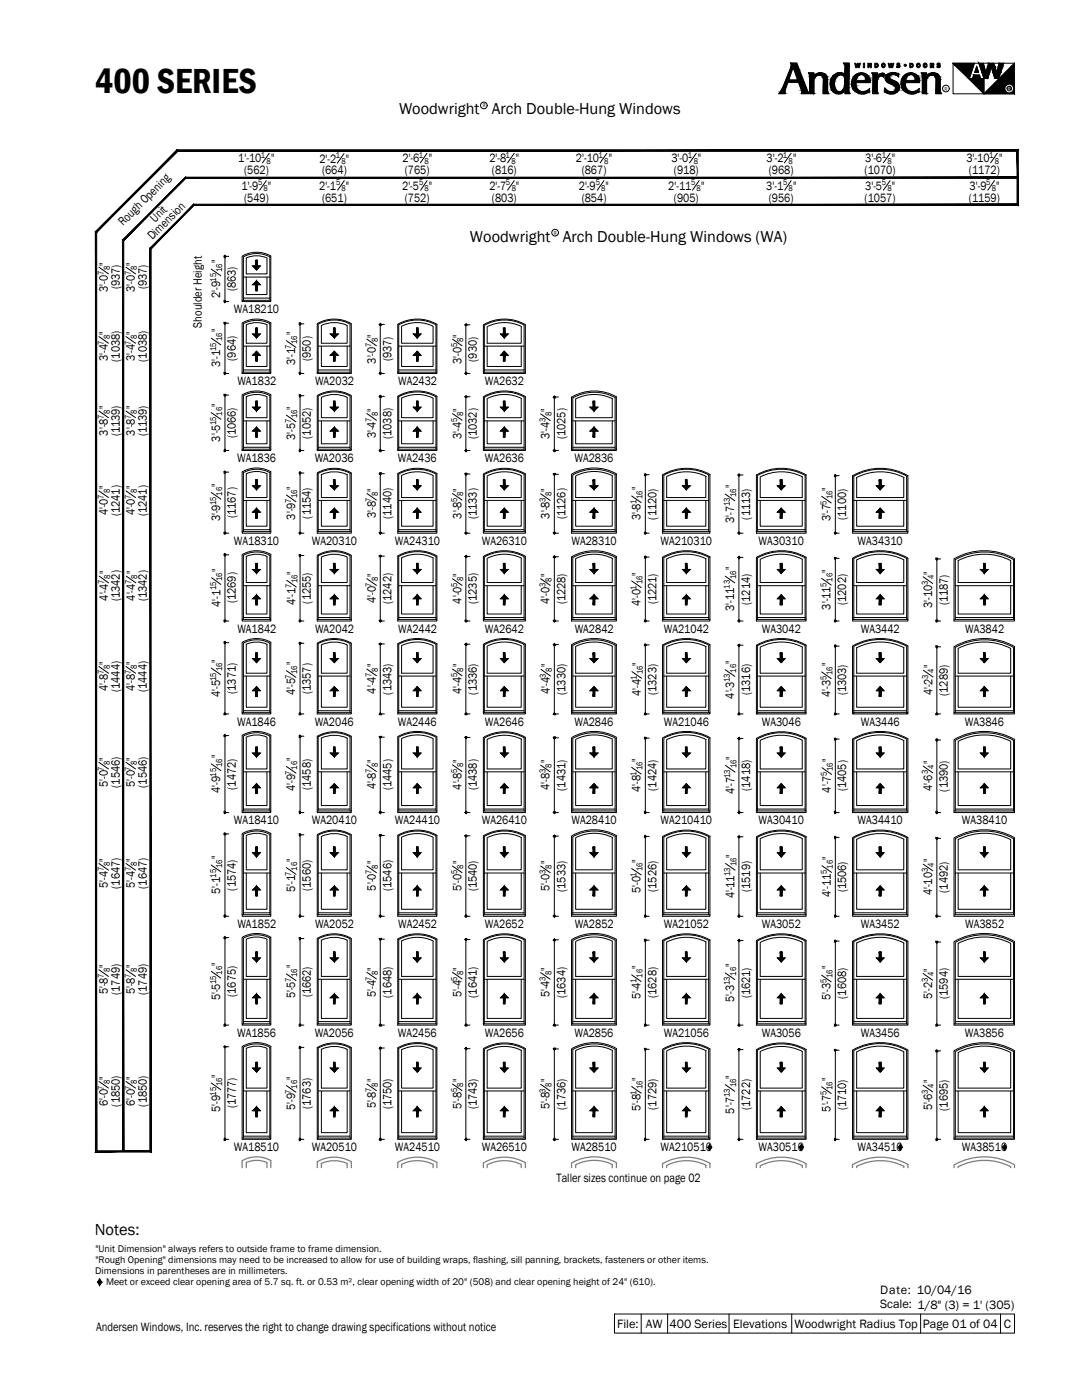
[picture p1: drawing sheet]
<svg xmlns="http://www.w3.org/2000/svg" width="216mm" height="279mm" viewBox="0 0 216 279" stroke-linecap="round" stroke-linejoin="round" font-family="sans-serif">
<defs><g id="words">
<text font-size="7.1" x="19" y="18.7">400 SERIES</text>
<text font-size="3.3" x="18.9" y="246.4">Notes:</text>
<g font-size="3.2">
<text x="79.6" y="22.7">Woodwright</text>
<text x="98.1" y="22.7">Arch Double-Hung Windows</text>
<text x="93.8" y="48.2">Woodwright</text>
<text x="112.3" y="48.2">Arch Double-Hung Windows (WA)</text>
</g>
<g font-size="2.5">
<text x="47.6" y="32.4">1'-10</text>
<text x="48.7" y="34.8">(562)</text>
<text x="54.1" y="32.4">&quot;</text>
<text x="63.7" y="32.4">2'-2</text>
<text x="64.3" y="34.8">(664)</text>
<text x="69" y="32.4">&quot;</text>
<text x="80.3" y="32.4">2'-6</text>
<text x="80.8" y="34.8">(765)</text>
<text x="85.6" y="32.4">&quot;</text>
<text x="97.7" y="32.4">2'-8</text>
<text x="98.2" y="34.8">(816)</text>
<text x="102.9" y="32.4">&quot;</text>
<text x="114.9" y="32.4">2'-10</text>
<text x="116.1" y="34.8">(867)</text>
<text x="121.5" y="32.4">&quot;</text>
<text x="134" y="32.4">3'-0</text>
<text x="134.5" y="34.8">(918)</text>
<text x="139.2" y="32.4">&quot;</text>
<text x="153" y="32.4">3'-2</text>
<text x="153.4" y="34.8">(968)</text>
<text x="158.2" y="32.4">&quot;</text>
<text x="172.5" y="34.8">(1070)</text>
<text x="172.6" y="32.4">3'-6</text>
<text x="178" y="32.4">&quot;</text>
<text x="192.8" y="32.4">3'-10</text>
<text x="193.4" y="34.8">(1172)</text>
<text x="199.4" y="32.4">&quot;</text>
<text x="48.2" y="37.8">1'-9</text>
<text x="48.7" y="40.2">(549)</text>
<text x="53.5" y="37.8">&quot;</text>
<text x="63.7" y="37.8">2'-1</text>
<text x="64.3" y="40.2">(651)</text>
<text x="69" y="37.8">&quot;</text>
<text x="80.3" y="37.8">2'-5</text>
<text x="80.8" y="40.2">(752)</text>
<text x="85.6" y="37.8">&quot;</text>
<text x="97.7" y="37.8">2'-7</text>
<text x="98.2" y="40.2">(803)</text>
<text x="102.9" y="37.8">&quot;</text>
<text x="115.5" y="37.8">2'-9</text>
<text x="116.1" y="40.2">(854)</text>
<text x="120.8" y="37.8">&quot;</text>
<text x="133.3" y="37.8">2'-11</text>
<text x="134.5" y="40.2">(905)</text>
<text x="139.9" y="37.8">&quot;</text>
<text x="152.9" y="37.8">3'-1</text>
<text x="153.4" y="40.2">(956)</text>
<text x="158.2" y="37.8">&quot;</text>
<text x="172.5" y="40.2">(1057)</text>
<text x="172.6" y="37.8">3'-5</text>
<text x="178" y="37.8">&quot;</text>
<text x="193.4" y="40.2">(1159)</text>
<text x="193.5" y="37.8">3'-9</text>
<text x="198.7" y="37.8">&quot;</text>
<text x="24.6" y="45.2" transform="rotate(-45 24.6 45.2)">Rough Opening</text>
<text x="30.4" y="48" transform="rotate(-45 30.4 48)">Dimension</text>
<text x="31" y="44.5" transform="rotate(-45 31 44.5)">Unit</text>
<text x="21.5" y="53" transform="rotate(-90 21.5 53)">&quot;</text>
<text x="26.9" y="53" transform="rotate(-90 26.9 53)">&quot;</text>
<text x="43.9" y="52.6" transform="rotate(-90 43.9 52.6)">&quot;</text>
<text x="21.5" y="58.2" transform="rotate(-90 21.5 58.2)">3'-0</text>
<text x="23.9" y="57.8" transform="rotate(-90 23.9 57.8)">(937)</text>
<text x="26.9" y="58.2" transform="rotate(-90 26.9 58.2)">3'-0</text>
<text x="29.3" y="57.8" transform="rotate(-90 29.3 57.8)">(937)</text>
<text x="43.9" y="59.5" transform="rotate(-90 43.9 59.5)">2'-9</text>
<text x="47" y="58.2" transform="rotate(-90 47 58.2)">(863)</text>
<text x="40.3" y="65.4" transform="rotate(-90 40.3 65.4)">Shoulder Height</text>
<text x="46.7" y="62.5">WA18210</text>
<text x="21.5" y="66.8" transform="rotate(-90 21.5 66.8)">&quot;</text>
<text x="26.9" y="66.8" transform="rotate(-90 26.9 66.8)">&quot;</text>
<text x="43.9" y="66.3" transform="rotate(-90 43.9 66.3)">&quot;</text>
<text x="47" y="72" transform="rotate(-90 47 72)">(964)</text>
<text x="58.9" y="66.9" transform="rotate(-90 58.9 66.9)">&quot;</text>
<text x="75" y="67.4" transform="rotate(-90 75 67.4)">&quot;</text>
<text x="92.1" y="67.4" transform="rotate(-90 92.1 67.4)">&quot;</text>
<text x="21.5" y="72.1" transform="rotate(-90 21.5 72.1)">3'-4</text>
<text x="23.9" y="72.2" transform="rotate(-90 23.9 72.2)">(1038)</text>
<text x="26.9" y="72.1" transform="rotate(-90 26.9 72.1)">3'-4</text>
<text x="29.3" y="72.2" transform="rotate(-90 29.3 72.2)">(1038)</text>
<text x="43.9" y="73.3" transform="rotate(-90 43.9 73.3)">3'-1</text>
<text x="47.4" y="76.9">WA1832</text>
<text x="58.9" y="72.9" transform="rotate(-90 58.9 72.9)">3'-1</text>
<text x="62" y="72.1" transform="rotate(-90 62 72.1)">(950)</text>
<text x="62.9" y="76.9">WA2032</text>
<text x="75" y="72.6" transform="rotate(-90 75 72.6)">3'-0</text>
<text x="78.1" y="72.1" transform="rotate(-90 78.1 72.1)">(937)</text>
<text x="79.4" y="76.9">WA2432</text>
<text x="92.1" y="72.6" transform="rotate(-90 92.1 72.6)">3'-0</text>
<text x="95.2" y="72.2" transform="rotate(-90 95.2 72.2)">(930)</text>
<text x="96.8" y="76.9">WA2632</text>
<text x="21.5" y="81.7" transform="rotate(-90 21.5 81.7)">&quot;</text>
<text x="26.9" y="81.7" transform="rotate(-90 26.9 81.7)">&quot;</text>
<text x="43.9" y="81.3" transform="rotate(-90 43.9 81.3)">&quot;</text>
<text x="58.9" y="81.8" transform="rotate(-90 58.9 81.8)">&quot;</text>
<text x="75" y="82.2" transform="rotate(-90 75 82.2)">&quot;</text>
<text x="92.1" y="82.2" transform="rotate(-90 92.1 82.2)">&quot;</text>
<text x="109.7" y="82.2" transform="rotate(-90 109.7 82.2)">&quot;</text>
<text x="21.5" y="86.9" transform="rotate(-90 21.5 86.9)">3'-8</text>
<text x="23.9" y="87.1" transform="rotate(-90 23.9 87.1)">(1139)</text>
<text x="26.9" y="86.9" transform="rotate(-90 26.9 86.9)">3'-8</text>
<text x="29.3" y="87.1" transform="rotate(-90 29.3 87.1)">(1139)</text>
<text x="43.9" y="88.1" transform="rotate(-90 43.9 88.1)">3'-5</text>
<text x="47" y="87.5" transform="rotate(-90 47 87.5)">(1066)</text>
<text x="58.9" y="87.8" transform="rotate(-90 58.9 87.8)">3'-5</text>
<text x="62" y="87.6" transform="rotate(-90 62 87.6)">(1052)</text>
<text x="75" y="87.5" transform="rotate(-90 75 87.5)">3'-4</text>
<text x="78.1" y="87.6" transform="rotate(-90 78.1 87.6)">(1038)</text>
<text x="92.1" y="87.6" transform="rotate(-90 92.1 87.6)">3'-4</text>
<text x="95.2" y="87.7" transform="rotate(-90 95.2 87.7)">(1032)</text>
<text x="109.7" y="87.6" transform="rotate(-90 109.7 87.6)">3'-4</text>
<text x="112.8" y="87.7" transform="rotate(-90 112.8 87.7)">(1025)</text>
<text x="47.3" y="92.3">WA1836</text>
<text x="62.8" y="92.3">WA2036</text>
<text x="79.4" y="92.3">WA2436</text>
<text x="96.8" y="92.3">WA2636</text>
<text x="114.6" y="92.3">WA2836</text>
<text x="21.5" y="97.6" transform="rotate(-90 21.5 97.6)">&quot;</text>
<text x="26.9" y="97.6" transform="rotate(-90 26.9 97.6)">&quot;</text>
<text x="43.9" y="97.2" transform="rotate(-90 43.9 97.2)">&quot;</text>
<text x="58.9" y="97.7" transform="rotate(-90 58.9 97.7)">&quot;</text>
<text x="75" y="98.2" transform="rotate(-90 75 98.2)">&quot;</text>
<text x="92.1" y="98.2" transform="rotate(-90 92.1 98.2)">&quot;</text>
<text x="109.7" y="98.2" transform="rotate(-90 109.7 98.2)">&quot;</text>
<text x="127.8" y="97.8" transform="rotate(-90 127.8 97.8)">&quot;</text>
<text x="146.5" y="97.5" transform="rotate(-90 146.5 97.5)">&quot;</text>
<text x="165.7" y="97.9" transform="rotate(-90 165.7 97.9)">&quot;</text>
<text x="21.5" y="102.9" transform="rotate(-90 21.5 102.9)">4'-0</text>
<text x="23.9" y="103" transform="rotate(-90 23.9 103)">(1241)</text>
<text x="26.9" y="102.9" transform="rotate(-90 26.9 102.9)">4'-0</text>
<text x="29.3" y="103" transform="rotate(-90 29.3 103)">(1241)</text>
<text x="43.9" y="104.1" transform="rotate(-90 43.9 104.1)">3'-9</text>
<text x="47" y="103.4" transform="rotate(-90 47 103.4)">(1167)</text>
<text x="58.9" y="103.7" transform="rotate(-90 58.9 103.7)">3'-9</text>
<text x="62" y="103.5" transform="rotate(-90 62 103.5)">(1154)</text>
<text x="75" y="103.4" transform="rotate(-90 75 103.4)">3'-8</text>
<text x="78.1" y="103.6" transform="rotate(-90 78.1 103.6)">(1140)</text>
<text x="92.1" y="103.5" transform="rotate(-90 92.1 103.5)">3'-8</text>
<text x="95.2" y="103.6" transform="rotate(-90 95.2 103.6)">(1133)</text>
<text x="109.7" y="103.5" transform="rotate(-90 109.7 103.5)">3'-8</text>
<text x="112.8" y="103.6" transform="rotate(-90 112.8 103.6)">(1126)</text>
<text x="127.8" y="103.9" transform="rotate(-90 127.8 103.9)">3'-8</text>
<text x="131" y="103.7" transform="rotate(-90 131 103.7)">(1120)</text>
<text x="146.5" y="104.4" transform="rotate(-90 146.5 104.4)">3'-7</text>
<text x="149.7" y="103.7" transform="rotate(-90 149.7 103.7)">(1113)</text>
<text x="165.7" y="104" transform="rotate(-90 165.7 104)">3'-7</text>
<text x="168.8" y="103.7" transform="rotate(-90 168.8 103.7)">(1100)</text>
<text x="46.7" y="108.8">WA18310</text>
<text x="62.2" y="108.8">WA20310</text>
<text x="78.8" y="108.8">WA24310</text>
<text x="96.1" y="108.8">WA26310</text>
<text x="114" y="108.8">WA28310</text>
<text x="131.8" y="108.8">WA210310</text>
<text x="146.5" y="113.8" transform="rotate(-90 146.5 113.8)">&quot;</text>
<text x="151.4" y="108.8">WA30310</text>
<text x="171.1" y="108.8">WA34310</text>
<text x="21.6" y="119.9" transform="rotate(-90 21.6 119.9)">4'-4</text>
<text x="21.6" y="114.6" transform="rotate(-90 21.6 114.6)">&quot;</text>
<text x="27" y="119.9" transform="rotate(-90 27 119.9)">4'-4</text>
<text x="27" y="114.6" transform="rotate(-90 27 114.6)">&quot;</text>
<text x="44" y="114.2" transform="rotate(-90 44 114.2)">&quot;</text>
<text x="59" y="114.7" transform="rotate(-90 59 114.7)">&quot;</text>
<text x="75" y="115.1" transform="rotate(-90 75 115.1)">&quot;</text>
<text x="92.1" y="115.2" transform="rotate(-90 92.1 115.2)">&quot;</text>
<text x="109.7" y="115.2" transform="rotate(-90 109.7 115.2)">&quot;</text>
<text x="127.8" y="114.9" transform="rotate(-90 127.8 114.9)">&quot;</text>
<text x="165.7" y="114.3" transform="rotate(-90 165.7 114.3)">&quot;</text>
<text x="186" y="114.7" transform="rotate(-90 186 114.7)">&quot;</text>
<text x="23.9" y="120" transform="rotate(-90 23.9 120)">(1342)</text>
<text x="29.3" y="120" transform="rotate(-90 29.3 120)">(1342)</text>
<text x="44" y="121.1" transform="rotate(-90 44 121.1)">4'-1</text>
<text x="47" y="120.4" transform="rotate(-90 47 120.4)">(1269)</text>
<text x="59" y="120.7" transform="rotate(-90 59 120.7)">4'-1</text>
<text x="62" y="120.4" transform="rotate(-90 62 120.4)">(1255)</text>
<text x="75" y="120.4" transform="rotate(-90 75 120.4)">4'-0</text>
<text x="78.1" y="120.6" transform="rotate(-90 78.1 120.6)">(1242)</text>
<text x="92.1" y="120.4" transform="rotate(-90 92.1 120.4)">4'-0</text>
<text x="95.2" y="120.6" transform="rotate(-90 95.2 120.6)">(1235)</text>
<text x="109.7" y="120.5" transform="rotate(-90 109.7 120.5)">4'-0</text>
<text x="112.8" y="120.6" transform="rotate(-90 112.8 120.6)">(1228)</text>
<text x="127.8" y="120.9" transform="rotate(-90 127.8 120.9)">4'-0</text>
<text x="131" y="120.6" transform="rotate(-90 131 120.6)">(1221)</text>
<text x="146.5" y="122" transform="rotate(-90 146.5 122)">3'-11</text>
<text x="149.7" y="120.7" transform="rotate(-90 149.7 120.7)">(1214)</text>
<text x="165.7" y="121.7" transform="rotate(-90 165.7 121.7)">3'-11</text>
<text x="168.8" y="120.8" transform="rotate(-90 168.8 120.8)">(1202)</text>
<text x="186" y="121.3" transform="rotate(-90 186 121.3)">3'-10</text>
<text x="189.2" y="120.8" transform="rotate(-90 189.2 120.8)">(1187)</text>
<text x="47.4" y="126.3">WA1842</text>
<text x="62.9" y="126.3">WA2042</text>
<text x="79.4" y="126.3">WA2442</text>
<text x="96.8" y="126.3">WA2642</text>
<text x="114.7" y="126.3">WA2842</text>
<text x="132.5" y="126.3">WA21042</text>
<text x="152" y="126.3">WA3042</text>
<text x="171.8" y="126.3">WA3442</text>
<text x="192.6" y="126.3">WA3842</text>
<text x="21.5" y="137.9" transform="rotate(-90 21.5 137.9)">4'-8</text>
<text x="21.5" y="132.6" transform="rotate(-90 21.5 132.6)">&quot;</text>
<text x="26.9" y="137.9" transform="rotate(-90 26.9 137.9)">4'-8</text>
<text x="26.9" y="132.6" transform="rotate(-90 26.9 132.6)">&quot;</text>
<text x="43.9" y="132.3" transform="rotate(-90 43.9 132.3)">&quot;</text>
<text x="58.9" y="132.7" transform="rotate(-90 58.9 132.7)">&quot;</text>
<text x="75" y="133.2" transform="rotate(-90 75 133.2)">&quot;</text>
<text x="92.1" y="133.2" transform="rotate(-90 92.1 133.2)">&quot;</text>
<text x="109.7" y="133.2" transform="rotate(-90 109.7 133.2)">&quot;</text>
<text x="127.9" y="132.9" transform="rotate(-90 127.9 132.9)">&quot;</text>
<text x="146.5" y="132.5" transform="rotate(-90 146.5 132.5)">&quot;</text>
<text x="165.7" y="133" transform="rotate(-90 165.7 133)">&quot;</text>
<text x="186" y="133.4" transform="rotate(-90 186 133.4)">&quot;</text>
<text x="23.9" y="138.1" transform="rotate(-90 23.9 138.1)">(1444)</text>
<text x="29.3" y="138.1" transform="rotate(-90 29.3 138.1)">(1444)</text>
<text x="43.9" y="139.1" transform="rotate(-90 43.9 139.1)">4'-5</text>
<text x="47" y="138.5" transform="rotate(-90 47 138.5)">(1371)</text>
<text x="58.9" y="138.7" transform="rotate(-90 58.9 138.7)">4'-5</text>
<text x="62" y="138.5" transform="rotate(-90 62 138.5)">(1357)</text>
<text x="75" y="138.4" transform="rotate(-90 75 138.4)">4'-4</text>
<text x="78.1" y="138.6" transform="rotate(-90 78.1 138.6)">(1343)</text>
<text x="92.1" y="138.5" transform="rotate(-90 92.1 138.5)">4'-4</text>
<text x="95.2" y="138.6" transform="rotate(-90 95.2 138.6)">(1336)</text>
<text x="109.7" y="138.5" transform="rotate(-90 109.7 138.5)">4'-4</text>
<text x="112.8" y="138.7" transform="rotate(-90 112.8 138.7)">(1330)</text>
<text x="127.9" y="138.9" transform="rotate(-90 127.9 138.9)">4'-4</text>
<text x="131" y="138.7" transform="rotate(-90 131 138.7)">(1323)</text>
<text x="146.5" y="139.4" transform="rotate(-90 146.5 139.4)">4'-3</text>
<text x="149.7" y="138.7" transform="rotate(-90 149.7 138.7)">(1316)</text>
<text x="165.7" y="139.1" transform="rotate(-90 165.7 139.1)">4'-3</text>
<text x="168.8" y="138.8" transform="rotate(-90 168.8 138.8)">(1303)</text>
<text x="186" y="138.8" transform="rotate(-90 186 138.8)">4'-2</text>
<text x="189.2" y="138.9" transform="rotate(-90 189.2 138.9)">(1289)</text>
<text x="47.3" y="144.8">WA1846</text>
<text x="62.8" y="144.8">WA2046</text>
<text x="79.4" y="144.8">WA2446</text>
<text x="96.8" y="144.8">WA2646</text>
<text x="114.6" y="144.8">WA2846</text>
<text x="132.5" y="144.8">WA21046</text>
<text x="152" y="144.8">WA3046</text>
<text x="171.8" y="144.8">WA3446</text>
<text x="192.5" y="144.8">WA3846</text>
<text x="21.5" y="151.8" transform="rotate(-90 21.5 151.8)">&quot;</text>
<text x="26.9" y="151.8" transform="rotate(-90 26.9 151.8)">&quot;</text>
<text x="43.9" y="151.4" transform="rotate(-90 43.9 151.4)">&quot;</text>
<text x="58.9" y="151.8" transform="rotate(-90 58.9 151.8)">&quot;</text>
<text x="75" y="152.3" transform="rotate(-90 75 152.3)">&quot;</text>
<text x="92.1" y="152.3" transform="rotate(-90 92.1 152.3)">&quot;</text>
<text x="109.7" y="152.3" transform="rotate(-90 109.7 152.3)">&quot;</text>
<text x="127.8" y="152" transform="rotate(-90 127.8 152)">&quot;</text>
<text x="146.6" y="151.6" transform="rotate(-90 146.6 151.6)">&quot;</text>
<text x="165.8" y="152.1" transform="rotate(-90 165.8 152.1)">&quot;</text>
<text x="186" y="152.5" transform="rotate(-90 186 152.5)">&quot;</text>
<text x="21.5" y="157" transform="rotate(-90 21.5 157)">5'-0</text>
<text x="23.9" y="157.2" transform="rotate(-90 23.9 157.2)">(1546)</text>
<text x="26.9" y="157" transform="rotate(-90 26.9 157)">5'-0</text>
<text x="29.3" y="157.2" transform="rotate(-90 29.3 157.2)">(1546)</text>
<text x="43.9" y="158.2" transform="rotate(-90 43.9 158.2)">4'-9</text>
<text x="47" y="157.6" transform="rotate(-90 47 157.6)">(1472)</text>
<text x="58.9" y="157.8" transform="rotate(-90 58.9 157.8)">4'-9</text>
<text x="62" y="157.7" transform="rotate(-90 62 157.7)">(1458)</text>
<text x="75" y="157.5" transform="rotate(-90 75 157.5)">4'-8</text>
<text x="78.1" y="157.7" transform="rotate(-90 78.1 157.7)">(1445)</text>
<text x="92.1" y="157.6" transform="rotate(-90 92.1 157.6)">4'-8</text>
<text x="95.2" y="157.7" transform="rotate(-90 95.2 157.7)">(1438)</text>
<text x="109.7" y="157.7" transform="rotate(-90 109.7 157.7)">4'-8</text>
<text x="112.8" y="157.8" transform="rotate(-90 112.8 157.8)">(1431)</text>
<text x="127.8" y="158" transform="rotate(-90 127.8 158)">4'-8</text>
<text x="131" y="157.8" transform="rotate(-90 131 157.8)">(1424)</text>
<text x="146.6" y="158.5" transform="rotate(-90 146.6 158.5)">4'-7</text>
<text x="149.7" y="157.8" transform="rotate(-90 149.7 157.8)">(1418)</text>
<text x="165.8" y="158.2" transform="rotate(-90 165.8 158.2)">4'-7</text>
<text x="168.8" y="157.9" transform="rotate(-90 168.8 157.9)">(1405)</text>
<text x="186" y="157.9" transform="rotate(-90 186 157.9)">4'-6</text>
<text x="189.2" y="158" transform="rotate(-90 189.2 158)">(1390)</text>
<text x="46.7" y="164.5">WA18410</text>
<text x="62.2" y="164.5">WA20410</text>
<text x="78.8" y="164.5">WA24410</text>
<text x="96.1" y="164.5">WA26410</text>
<text x="114" y="164.5">WA28410</text>
<text x="131.8" y="164.5">WA210410</text>
<text x="151.4" y="164.5">WA30410</text>
<text x="171.1" y="164.5">WA34410</text>
<text x="192" y="164.5">WA38410</text>
<text x="21.5" y="171.9" transform="rotate(-90 21.5 171.9)">&quot;</text>
<text x="26.9" y="171.9" transform="rotate(-90 26.9 171.9)">&quot;</text>
<text x="43.9" y="171.5" transform="rotate(-90 43.9 171.5)">&quot;</text>
<text x="58.9" y="172" transform="rotate(-90 58.9 172)">&quot;</text>
<text x="75" y="172.5" transform="rotate(-90 75 172.5)">&quot;</text>
<text x="92.1" y="172.5" transform="rotate(-90 92.1 172.5)">&quot;</text>
<text x="109.7" y="172.5" transform="rotate(-90 109.7 172.5)">&quot;</text>
<text x="127.8" y="172.2" transform="rotate(-90 127.8 172.2)">&quot;</text>
<text x="146.6" y="171.2" transform="rotate(-90 146.6 171.2)">&quot;</text>
<text x="165.8" y="171.6" transform="rotate(-90 165.8 171.6)">&quot;</text>
<text x="186" y="172.1" transform="rotate(-90 186 172.1)">&quot;</text>
<text x="21.5" y="177.2" transform="rotate(-90 21.5 177.2)">5'-4</text>
<text x="23.9" y="177.3" transform="rotate(-90 23.9 177.3)">(1647)</text>
<text x="26.9" y="177.2" transform="rotate(-90 26.9 177.2)">5'-4</text>
<text x="29.3" y="177.3" transform="rotate(-90 29.3 177.3)">(1647)</text>
<text x="43.9" y="178.4" transform="rotate(-90 43.9 178.4)">5'-1</text>
<text x="47" y="177.7" transform="rotate(-90 47 177.7)">(1574)</text>
<text x="58.9" y="178" transform="rotate(-90 58.9 178)">5'-1</text>
<text x="62" y="177.8" transform="rotate(-90 62 177.8)">(1560)</text>
<text x="75" y="177.7" transform="rotate(-90 75 177.7)">5'-0</text>
<text x="78.1" y="177.8" transform="rotate(-90 78.1 177.8)">(1546)</text>
<text x="92.1" y="177.8" transform="rotate(-90 92.1 177.8)">5'-0</text>
<text x="95.2" y="177.9" transform="rotate(-90 95.2 177.9)">(1540)</text>
<text x="109.7" y="177.8" transform="rotate(-90 109.7 177.8)">5'-0</text>
<text x="112.8" y="178" transform="rotate(-90 112.8 178)">(1533)</text>
<text x="127.8" y="178.2" transform="rotate(-90 127.8 178.2)">5'-0</text>
<text x="131" y="178" transform="rotate(-90 131 178)">(1526)</text>
<text x="146.6" y="179.3" transform="rotate(-90 146.6 179.3)">4'-11</text>
<text x="149.7" y="178" transform="rotate(-90 149.7 178)">(1519)</text>
<text x="165.8" y="179" transform="rotate(-90 165.8 179)">4'-11</text>
<text x="168.8" y="178.1" transform="rotate(-90 168.8 178.1)">(1506)</text>
<text x="186" y="178.7" transform="rotate(-90 186 178.7)">4'-10</text>
<text x="189.2" y="178.2" transform="rotate(-90 189.2 178.2)">(1492)</text>
<text x="47.4" y="185.2">WA1852</text>
<text x="62.9" y="185.2">WA2052</text>
<text x="79.4" y="185.2">WA2452</text>
<text x="96.8" y="185.2">WA2652</text>
<text x="114.7" y="185.2">WA2852</text>
<text x="132.5" y="185.2">WA21052</text>
<text x="152" y="185.2">WA3052</text>
<text x="171.8" y="185.2">WA3452</text>
<text x="192.6" y="185.2">WA3852</text>
<text x="21.5" y="193.2" transform="rotate(-90 21.5 193.2)">&quot;</text>
<text x="26.9" y="193.2" transform="rotate(-90 26.9 193.2)">&quot;</text>
<text x="43.9" y="192.8" transform="rotate(-90 43.9 192.8)">&quot;</text>
<text x="58.9" y="193.3" transform="rotate(-90 58.9 193.3)">&quot;</text>
<text x="75" y="193.7" transform="rotate(-90 75 193.7)">&quot;</text>
<text x="92.1" y="193.7" transform="rotate(-90 92.1 193.7)">&quot;</text>
<text x="109.7" y="193.7" transform="rotate(-90 109.7 193.7)">&quot;</text>
<text x="127.8" y="193.4" transform="rotate(-90 127.8 193.4)">&quot;</text>
<text x="146.5" y="193" transform="rotate(-90 146.5 193)">&quot;</text>
<text x="165.7" y="193.5" transform="rotate(-90 165.7 193.5)">&quot;</text>
<text x="186" y="194" transform="rotate(-90 186 194)">&quot;</text>
<text x="21.5" y="198.4" transform="rotate(-90 21.5 198.4)">5'-8</text>
<text x="23.9" y="198.6" transform="rotate(-90 23.9 198.6)">(1749)</text>
<text x="26.9" y="198.4" transform="rotate(-90 26.9 198.4)">5'-8</text>
<text x="29.3" y="198.6" transform="rotate(-90 29.3 198.6)">(1749)</text>
<text x="43.9" y="199.6" transform="rotate(-90 43.9 199.6)">5'-5</text>
<text x="47" y="198.9" transform="rotate(-90 47 198.9)">(1675)</text>
<text x="58.9" y="199.2" transform="rotate(-90 58.9 199.2)">5'-5</text>
<text x="62" y="199.1" transform="rotate(-90 62 199.1)">(1662)</text>
<text x="75" y="198.9" transform="rotate(-90 75 198.9)">5'-4</text>
<text x="78.1" y="199.1" transform="rotate(-90 78.1 199.1)">(1648)</text>
<text x="92.1" y="199" transform="rotate(-90 92.1 199)">5'-4</text>
<text x="95.2" y="199.1" transform="rotate(-90 95.2 199.1)">(1641)</text>
<text x="109.7" y="199.1" transform="rotate(-90 109.7 199.1)">5'-4</text>
<text x="112.8" y="199.2" transform="rotate(-90 112.8 199.2)">(1634)</text>
<text x="127.8" y="199.4" transform="rotate(-90 127.8 199.4)">5'-4</text>
<text x="131" y="199.2" transform="rotate(-90 131 199.2)">(1628)</text>
<text x="146.5" y="199.9" transform="rotate(-90 146.5 199.9)">5'-3</text>
<text x="149.7" y="199.2" transform="rotate(-90 149.7 199.2)">(1621)</text>
<text x="165.7" y="199.6" transform="rotate(-90 165.7 199.6)">5'-3</text>
<text x="168.8" y="199.3" transform="rotate(-90 168.8 199.3)">(1608)</text>
<text x="186" y="199.3" transform="rotate(-90 186 199.3)">5'-2</text>
<text x="189.2" y="199.4" transform="rotate(-90 189.2 199.4)">(1594)</text>
<text x="47.3" y="206.9">WA1856</text>
<text x="62.8" y="206.9">WA2056</text>
<text x="79.4" y="206.9">WA2456</text>
<text x="96.8" y="206.9">WA2656</text>
<text x="114.6" y="206.9">WA2856</text>
<text x="132.5" y="206.9">WA21056</text>
<text x="152" y="206.9">WA3056</text>
<text x="171.8" y="206.9">WA3456</text>
<text x="192.5" y="206.9">WA3856</text>
<text x="21.5" y="215.5" transform="rotate(-90 21.5 215.5)">&quot;</text>
<text x="26.9" y="215.5" transform="rotate(-90 26.9 215.5)">&quot;</text>
<text x="43.9" y="215.1" transform="rotate(-90 43.9 215.1)">&quot;</text>
<text x="58.9" y="215.5" transform="rotate(-90 58.9 215.5)">&quot;</text>
<text x="127.8" y="215.7" transform="rotate(-90 127.8 215.7)">&quot;</text>
<text x="146.5" y="215.3" transform="rotate(-90 146.5 215.3)">&quot;</text>
<text x="165.7" y="215.8" transform="rotate(-90 165.7 215.8)">&quot;</text>
<text x="21.5" y="220.7" transform="rotate(-90 21.5 220.7)">6'-0</text>
<text x="23.9" y="220.8" transform="rotate(-90 23.9 220.8)">(1850)</text>
<text x="26.9" y="220.7" transform="rotate(-90 26.9 220.7)">6'-0</text>
<text x="29.3" y="220.8" transform="rotate(-90 29.3 220.8)">(1850)</text>
<text x="43.9" y="221.9" transform="rotate(-90 43.9 221.9)">5'-9</text>
<text x="47" y="221.2" transform="rotate(-90 47 221.2)">(1777)</text>
<text x="58.9" y="221.5" transform="rotate(-90 58.9 221.5)">5'-9</text>
<text x="62" y="221.3" transform="rotate(-90 62 221.3)">(1763)</text>
<text x="75" y="221.2" transform="rotate(-90 75 221.2)">5'-8</text>
<text x="75" y="216" transform="rotate(-90 75 216)">&quot;</text>
<text x="78.1" y="221.4" transform="rotate(-90 78.1 221.4)">(1750)</text>
<text x="92.1" y="221.3" transform="rotate(-90 92.1 221.3)">5'-8</text>
<text x="92.1" y="216" transform="rotate(-90 92.1 216)">&quot;</text>
<text x="95.2" y="221.4" transform="rotate(-90 95.2 221.4)">(1743)</text>
<text x="109.7" y="221.3" transform="rotate(-90 109.7 221.3)">5'-8</text>
<text x="109.7" y="216" transform="rotate(-90 109.7 216)">&quot;</text>
<text x="112.8" y="221.5" transform="rotate(-90 112.8 221.5)">(1736)</text>
<text x="127.8" y="221.7" transform="rotate(-90 127.8 221.7)">5'-8</text>
<text x="131" y="221.5" transform="rotate(-90 131 221.5)">(1729)</text>
<text x="149.7" y="221.5" transform="rotate(-90 149.7 221.5)">(1722)</text>
<text x="165.7" y="221.9" transform="rotate(-90 165.7 221.9)">5'-7</text>
<text x="168.8" y="221.6" transform="rotate(-90 168.8 221.6)">(1710)</text>
<text x="186" y="221.6" transform="rotate(-90 186 221.6)">5'-6</text>
<text x="186" y="216.2" transform="rotate(-90 186 216.2)">&quot;</text>
<text x="189.2" y="221.7" transform="rotate(-90 189.2 221.7)">(1695)</text>
<text x="146.5" y="222.2" transform="rotate(-90 146.5 222.2)">5'-7</text>
<text x="46.7" y="229.7">WA18510</text>
<text x="62.2" y="229.7">WA20510</text>
<text x="78.8" y="229.7">WA24510</text>
<text x="96.1" y="229.7">WA26510</text>
<text x="114" y="229.7">WA28510</text>
<text x="131.8" y="229.7">WA210510</text>
<text x="151.4" y="229.7">WA30510</text>
<text x="171.1" y="229.7">WA34510</text>
<text x="192" y="229.7">WA38510</text>
<text x="111.1" y="235.8">Taller sizes continue on page 02</text>
<text x="175.6" y="258.3">Date: 10/04/16</text>
<text x="175.6" y="261.1">Scale: 1/8&quot; (3) = 1' (305)</text>
<text x="19.2" y="265.6">Andersen Windows, Inc. reserves the right to change drawing specifications without notice</text>
<text x="123.1" y="265">File:</text>
<text x="128.9" y="265">AW</text>
<text x="133.6" y="265">400 Series</text>
<text x="146.3" y="265">Elevations</text>
<text x="158.6" y="265">Woodwright Radius Top</text>
<text x="184.1" y="265">Page 01 of 04</text>
<text x="200.3" y="265">C</text>
</g>
<g font-size="2">
<text x="19" y="249.9">&quot;Unit Dimension&quot; always refers to outside frame to frame dimension.</text>
<text x="19" y="254.3">Dimensions in parentheses are in millimeters.</text>
<text x="19" y="252.1">&quot;Rough Opening&quot; dimensions may need to be increased to allow for use of building wraps, flashing, sill panning, brackets, fasteners or other items.</text>
<text x="21.2" y="256.5">Meet or exceed clear opening area of 5.7 sq. ft. or 0.53 m², clear opening width of 20&quot; (508) and clear opening height of 24&quot; (610).</text>
</g>
<g font-size="1.7">
<text x="52.1" y="31.5">1</text>
<text x="53.2" y="32.8">8</text>
<text x="67" y="31.6">1</text>
<text x="68.1" y="32.8">8</text>
<text x="83.6" y="31.5">1</text>
<text x="84.7" y="32.8">8</text>
<text x="100.9" y="31.5">1</text>
<text x="102" y="32.8">8</text>
<text x="119.4" y="31.5">1</text>
<text x="120.6" y="32.8">8</text>
<text x="137.2" y="31.5">1</text>
<text x="138.4" y="32.8">8</text>
<text x="156.2" y="31.5">1</text>
<text x="157.3" y="32.8">8</text>
<text x="176" y="31.5">1</text>
<text x="177.1" y="32.8">8</text>
<text x="197.4" y="31.5">1</text>
<text x="198.5" y="32.8">8</text>
<text x="51.5" y="37">5</text>
<text x="52.6" y="38.2">8</text>
<text x="67" y="37">5</text>
<text x="68.1" y="38.2">8</text>
<text x="83.6" y="37">5</text>
<text x="84.7" y="38.2">8</text>
<text x="101" y="37">5</text>
<text x="102.1" y="38.2">8</text>
<text x="118.9" y="37">5</text>
<text x="119.9" y="38.2">8</text>
<text x="137.9" y="37">5</text>
<text x="139" y="38.2">8</text>
<text x="156.3" y="37">5</text>
<text x="157.3" y="38.2">8</text>
<text x="176" y="37">5</text>
<text x="177.1" y="38.2">8</text>
<text x="196.8" y="37">5</text>
<text x="197.9" y="38.2">8</text>
<text x="21.9" y="53.8" transform="rotate(-90 21.9 53.8)">8</text>
<text x="27.3" y="53.8" transform="rotate(-90 27.3 53.8)">8</text>
<text x="20.7" y="55" transform="rotate(-90 20.7 55)">7</text>
<text x="26.1" y="55" transform="rotate(-90 26.1 55)">7</text>
<text x="43.1" y="56.2" transform="rotate(-90 43.1 56.2)">15</text>
<text x="44.3" y="54.3" transform="rotate(-90 44.3 54.3)">16</text>
<text x="20.7" y="68.8" transform="rotate(-90 20.7 68.8)">7</text>
<text x="21.9" y="67.7" transform="rotate(-90 21.9 67.7)">8</text>
<text x="26.1" y="68.8" transform="rotate(-90 26.1 68.8)">7</text>
<text x="27.3" y="67.7" transform="rotate(-90 27.3 67.7)">8</text>
<text x="43.1" y="70" transform="rotate(-90 43.1 70)">15</text>
<text x="44.3" y="68.1" transform="rotate(-90 44.3 68.1)">16</text>
<text x="58.1" y="69.6" transform="rotate(-90 58.1 69.6)">7</text>
<text x="59.3" y="68.6" transform="rotate(-90 59.3 68.6)">16</text>
<text x="74.2" y="69.3" transform="rotate(-90 74.2 69.3)">7</text>
<text x="75.4" y="68.2" transform="rotate(-90 75.4 68.2)">8</text>
<text x="91.2" y="69.3" transform="rotate(-90 91.2 69.3)">5</text>
<text x="92.4" y="68.2" transform="rotate(-90 92.4 68.2)">8</text>
<text x="20.7" y="83.7" transform="rotate(-90 20.7 83.7)">7</text>
<text x="21.9" y="82.5" transform="rotate(-90 21.9 82.5)">8</text>
<text x="26.1" y="83.7" transform="rotate(-90 26.1 83.7)">7</text>
<text x="27.3" y="82.5" transform="rotate(-90 27.3 82.5)">8</text>
<text x="44.3" y="83" transform="rotate(-90 44.3 83)">16</text>
<text x="59.3" y="83.5" transform="rotate(-90 59.3 83.5)">16</text>
<text x="75.4" y="83.1" transform="rotate(-90 75.4 83.1)">8</text>
<text x="92.4" y="83.1" transform="rotate(-90 92.4 83.1)">8</text>
<text x="110" y="83.1" transform="rotate(-90 110 83.1)">8</text>
<text x="43.1" y="84.9" transform="rotate(-90 43.1 84.9)">15</text>
<text x="58.1" y="84.5" transform="rotate(-90 58.1 84.5)">7</text>
<text x="74.2" y="84.2" transform="rotate(-90 74.2 84.2)">7</text>
<text x="91.2" y="84.2" transform="rotate(-90 91.2 84.2)">5</text>
<text x="108.8" y="84.3" transform="rotate(-90 108.8 84.3)">3</text>
<text x="20.7" y="99.6" transform="rotate(-90 20.7 99.6)">7</text>
<text x="21.9" y="98.5" transform="rotate(-90 21.9 98.5)">8</text>
<text x="26.1" y="99.6" transform="rotate(-90 26.1 99.6)">7</text>
<text x="27.3" y="98.5" transform="rotate(-90 27.3 98.5)">8</text>
<text x="43.1" y="100.8" transform="rotate(-90 43.1 100.8)">15</text>
<text x="44.3" y="98.9" transform="rotate(-90 44.3 98.9)">16</text>
<text x="58.1" y="100.4" transform="rotate(-90 58.1 100.4)">7</text>
<text x="59.3" y="99.4" transform="rotate(-90 59.3 99.4)">16</text>
<text x="74.2" y="100.1" transform="rotate(-90 74.2 100.1)">7</text>
<text x="75.4" y="99" transform="rotate(-90 75.4 99)">8</text>
<text x="91.2" y="100.1" transform="rotate(-90 91.2 100.1)">5</text>
<text x="92.4" y="99" transform="rotate(-90 92.4 99)">8</text>
<text x="108.8" y="100.2" transform="rotate(-90 108.8 100.2)">3</text>
<text x="110" y="99" transform="rotate(-90 110 99)">8</text>
<text x="127" y="100.6" transform="rotate(-90 127 100.6)">1</text>
<text x="128.2" y="99.6" transform="rotate(-90 128.2 99.6)">16</text>
<text x="145.7" y="101.1" transform="rotate(-90 145.7 101.1)">13</text>
<text x="146.9" y="99.2" transform="rotate(-90 146.9 99.2)">16</text>
<text x="164.9" y="100.7" transform="rotate(-90 164.9 100.7)">5</text>
<text x="166.1" y="99.7" transform="rotate(-90 166.1 99.7)">16</text>
<text x="20.8" y="116.6" transform="rotate(-90 20.8 116.6)">7</text>
<text x="22" y="115.5" transform="rotate(-90 22 115.5)">8</text>
<text x="26.2" y="116.6" transform="rotate(-90 26.2 116.6)">7</text>
<text x="27.4" y="115.5" transform="rotate(-90 27.4 115.5)">8</text>
<text x="43.1" y="117.8" transform="rotate(-90 43.1 117.8)">15</text>
<text x="44.3" y="115.9" transform="rotate(-90 44.3 115.9)">16</text>
<text x="58.2" y="117.4" transform="rotate(-90 58.2 117.4)">7</text>
<text x="59.4" y="116.4" transform="rotate(-90 59.4 116.4)">16</text>
<text x="74.2" y="117.1" transform="rotate(-90 74.2 117.1)">7</text>
<text x="75.4" y="116" transform="rotate(-90 75.4 116)">8</text>
<text x="91.2" y="117.1" transform="rotate(-90 91.2 117.1)">5</text>
<text x="92.4" y="116" transform="rotate(-90 92.4 116)">8</text>
<text x="108.8" y="117.1" transform="rotate(-90 108.8 117.1)">3</text>
<text x="110" y="116.1" transform="rotate(-90 110 116.1)">8</text>
<text x="127" y="117.7" transform="rotate(-90 127 117.7)">1</text>
<text x="128.2" y="116.6" transform="rotate(-90 128.2 116.6)">16</text>
<text x="145.7" y="117.5" transform="rotate(-90 145.7 117.5)">13</text>
<text x="146.9" y="115.6" transform="rotate(-90 146.9 115.6)">16</text>
<text x="164.9" y="117.1" transform="rotate(-90 164.9 117.1)">5</text>
<text x="166.1" y="116.1" transform="rotate(-90 166.1 116.1)">16</text>
<text x="185.2" y="116.8" transform="rotate(-90 185.2 116.8)">3</text>
<text x="186.4" y="115.6" transform="rotate(-90 186.4 115.6)">4</text>
<text x="20.7" y="134.6" transform="rotate(-90 20.7 134.6)">7</text>
<text x="21.9" y="133.5" transform="rotate(-90 21.9 133.5)">8</text>
<text x="26.1" y="134.6" transform="rotate(-90 26.1 134.6)">7</text>
<text x="27.3" y="133.5" transform="rotate(-90 27.3 133.5)">8</text>
<text x="43.1" y="135.9" transform="rotate(-90 43.1 135.9)">15</text>
<text x="44.3" y="134" transform="rotate(-90 44.3 134)">16</text>
<text x="58.1" y="135.5" transform="rotate(-90 58.1 135.5)">7</text>
<text x="59.3" y="134.5" transform="rotate(-90 59.3 134.5)">16</text>
<text x="74.2" y="135.2" transform="rotate(-90 74.2 135.2)">7</text>
<text x="75.4" y="134" transform="rotate(-90 75.4 134)">8</text>
<text x="91.2" y="135.2" transform="rotate(-90 91.2 135.2)">5</text>
<text x="92.4" y="134.1" transform="rotate(-90 92.4 134.1)">8</text>
<text x="108.9" y="135.2" transform="rotate(-90 108.9 135.2)">3</text>
<text x="110.1" y="134.1" transform="rotate(-90 110.1 134.1)">8</text>
<text x="127.1" y="135.7" transform="rotate(-90 127.1 135.7)">1</text>
<text x="128.3" y="134.6" transform="rotate(-90 128.3 134.6)">16</text>
<text x="145.7" y="136.1" transform="rotate(-90 145.7 136.1)">13</text>
<text x="146.9" y="134.2" transform="rotate(-90 146.9 134.2)">16</text>
<text x="164.9" y="135.7" transform="rotate(-90 164.9 135.7)">5</text>
<text x="166.1" y="134.7" transform="rotate(-90 166.1 134.7)">16</text>
<text x="185.2" y="135.4" transform="rotate(-90 185.2 135.4)">3</text>
<text x="186.4" y="134.3" transform="rotate(-90 186.4 134.3)">4</text>
<text x="20.7" y="153.8" transform="rotate(-90 20.7 153.8)">7</text>
<text x="21.9" y="152.6" transform="rotate(-90 21.9 152.6)">8</text>
<text x="26.1" y="153.8" transform="rotate(-90 26.1 153.8)">7</text>
<text x="27.3" y="152.6" transform="rotate(-90 27.3 152.6)">8</text>
<text x="43.1" y="155" transform="rotate(-90 43.1 155)">15</text>
<text x="44.3" y="153.1" transform="rotate(-90 44.3 153.1)">16</text>
<text x="58.1" y="154.6" transform="rotate(-90 58.1 154.6)">7</text>
<text x="59.3" y="153.6" transform="rotate(-90 59.3 153.6)">16</text>
<text x="74.2" y="154.3" transform="rotate(-90 74.2 154.3)">7</text>
<text x="75.4" y="153.1" transform="rotate(-90 75.4 153.1)">8</text>
<text x="91.2" y="154.3" transform="rotate(-90 91.2 154.3)">5</text>
<text x="92.4" y="153.1" transform="rotate(-90 92.4 153.1)">8</text>
<text x="108.8" y="154.4" transform="rotate(-90 108.8 154.4)">3</text>
<text x="110" y="153.2" transform="rotate(-90 110 153.2)">8</text>
<text x="127" y="154.8" transform="rotate(-90 127 154.8)">1</text>
<text x="128.2" y="153.7" transform="rotate(-90 128.2 153.7)">16</text>
<text x="145.7" y="155.2" transform="rotate(-90 145.7 155.2)">13</text>
<text x="146.9" y="153.3" transform="rotate(-90 146.9 153.3)">16</text>
<text x="165" y="154.9" transform="rotate(-90 165 154.9)">5</text>
<text x="166.2" y="153.8" transform="rotate(-90 166.2 153.8)">16</text>
<text x="185.2" y="154.5" transform="rotate(-90 185.2 154.5)">3</text>
<text x="186.4" y="153.4" transform="rotate(-90 186.4 153.4)">4</text>
<text x="20.7" y="173.9" transform="rotate(-90 20.7 173.9)">7</text>
<text x="21.9" y="172.8" transform="rotate(-90 21.9 172.8)">8</text>
<text x="26.1" y="173.9" transform="rotate(-90 26.1 173.9)">7</text>
<text x="27.3" y="172.8" transform="rotate(-90 27.3 172.8)">8</text>
<text x="44.3" y="173.3" transform="rotate(-90 44.3 173.3)">16</text>
<text x="59.3" y="173.8" transform="rotate(-90 59.3 173.8)">16</text>
<text x="75.4" y="173.3" transform="rotate(-90 75.4 173.3)">8</text>
<text x="92.4" y="173.3" transform="rotate(-90 92.4 173.3)">8</text>
<text x="110" y="173.4" transform="rotate(-90 110 173.4)">8</text>
<text x="128.2" y="173.9" transform="rotate(-90 128.2 173.9)">16</text>
<text x="146.9" y="172.9" transform="rotate(-90 146.9 172.9)">16</text>
<text x="166.2" y="173.3" transform="rotate(-90 166.2 173.3)">16</text>
<text x="186.4" y="173" transform="rotate(-90 186.4 173)">4</text>
<text x="43.1" y="175.2" transform="rotate(-90 43.1 175.2)">15</text>
<text x="58.1" y="174.7" transform="rotate(-90 58.1 174.7)">7</text>
<text x="74.2" y="174.4" transform="rotate(-90 74.2 174.4)">7</text>
<text x="91.2" y="174.5" transform="rotate(-90 91.2 174.5)">5</text>
<text x="108.8" y="174.5" transform="rotate(-90 108.8 174.5)">3</text>
<text x="127" y="175" transform="rotate(-90 127 175)">1</text>
<text x="145.7" y="174.8" transform="rotate(-90 145.7 174.8)">13</text>
<text x="165" y="174.4" transform="rotate(-90 165 174.4)">5</text>
<text x="185.2" y="174.1" transform="rotate(-90 185.2 174.1)">3</text>
<text x="20.7" y="195.2" transform="rotate(-90 20.7 195.2)">7</text>
<text x="21.9" y="194" transform="rotate(-90 21.9 194)">8</text>
<text x="26.1" y="195.2" transform="rotate(-90 26.1 195.2)">7</text>
<text x="27.3" y="194" transform="rotate(-90 27.3 194)">8</text>
<text x="43.1" y="196.4" transform="rotate(-90 43.1 196.4)">15</text>
<text x="44.3" y="194.5" transform="rotate(-90 44.3 194.5)">16</text>
<text x="58.1" y="196" transform="rotate(-90 58.1 196)">7</text>
<text x="59.3" y="195" transform="rotate(-90 59.3 195)">16</text>
<text x="74.2" y="195.7" transform="rotate(-90 74.2 195.7)">7</text>
<text x="75.4" y="194.6" transform="rotate(-90 75.4 194.6)">8</text>
<text x="91.2" y="195.7" transform="rotate(-90 91.2 195.7)">5</text>
<text x="92.4" y="194.6" transform="rotate(-90 92.4 194.6)">8</text>
<text x="108.8" y="195.8" transform="rotate(-90 108.8 195.8)">3</text>
<text x="110" y="194.6" transform="rotate(-90 110 194.6)">8</text>
<text x="127" y="196.2" transform="rotate(-90 127 196.2)">1</text>
<text x="128.2" y="195.1" transform="rotate(-90 128.2 195.1)">16</text>
<text x="145.7" y="196.6" transform="rotate(-90 145.7 196.6)">13</text>
<text x="146.9" y="194.7" transform="rotate(-90 146.9 194.7)">16</text>
<text x="164.9" y="196.3" transform="rotate(-90 164.9 196.3)">5</text>
<text x="166.1" y="195.2" transform="rotate(-90 166.1 195.2)">16</text>
<text x="185.2" y="195.9" transform="rotate(-90 185.2 195.9)">3</text>
<text x="186.4" y="194.8" transform="rotate(-90 186.4 194.8)">4</text>
<text x="20.7" y="217.5" transform="rotate(-90 20.7 217.5)">7</text>
<text x="21.9" y="216.3" transform="rotate(-90 21.9 216.3)">8</text>
<text x="26.1" y="217.5" transform="rotate(-90 26.1 217.5)">7</text>
<text x="27.3" y="216.3" transform="rotate(-90 27.3 216.3)">8</text>
<text x="43.1" y="218.7" transform="rotate(-90 43.1 218.7)">15</text>
<text x="44.3" y="216.8" transform="rotate(-90 44.3 216.8)">16</text>
<text x="58.1" y="218.3" transform="rotate(-90 58.1 218.3)">7</text>
<text x="59.3" y="217.3" transform="rotate(-90 59.3 217.3)">16</text>
<text x="74.2" y="218" transform="rotate(-90 74.2 218)">7</text>
<text x="75.4" y="216.8" transform="rotate(-90 75.4 216.8)">8</text>
<text x="91.2" y="218" transform="rotate(-90 91.2 218)">5</text>
<text x="92.4" y="216.9" transform="rotate(-90 92.4 216.9)">8</text>
<text x="108.8" y="218" transform="rotate(-90 108.8 218)">3</text>
<text x="110" y="216.9" transform="rotate(-90 110 216.9)">8</text>
<text x="127" y="218.5" transform="rotate(-90 127 218.5)">1</text>
<text x="128.2" y="217.4" transform="rotate(-90 128.2 217.4)">16</text>
<text x="145.7" y="218.9" transform="rotate(-90 145.7 218.9)">13</text>
<text x="146.9" y="217" transform="rotate(-90 146.9 217)">16</text>
<text x="164.9" y="218.6" transform="rotate(-90 164.9 218.6)">5</text>
<text x="166.1" y="217.5" transform="rotate(-90 166.1 217.5)">16</text>
<text x="185.2" y="218.2" transform="rotate(-90 185.2 218.2)">3</text>
<text x="186.4" y="217.1" transform="rotate(-90 186.4 217.1)">4</text>
</g>
<g font-size="1.1">
<text x="96.3" y="21.4">R</text>
<text x="188.5" y="18.1">R</text>
<text x="110.5" y="46.8">R</text>
</g>
<text font-size="1.1" fill="#fafafa" x="201.1" y="18.1">R</text>
</g></defs>
<!-- layer: A-ELEV-GLAZ-SIGHTLINES -->
<g fill="none" stroke="#000" stroke-width=".2">
<path d="M48.3 51.2v9h5.7v-9M48.3 59.9h5.7M48.3 51.1a5.7 5.7 0 0 1 5.8 0M48.6 59.9v-8.6a5.5 5.5 0 0 1 5.2 0v8.6M48.6 55.3h5.2M48.6 59.5h5.2M49.1 51.5l1.2-.4 1.2-.1 1.8 .5M49.1 51.5v3.2h4.2v-3.2M49.1 55.3v3.5h4.2v-3.5M48.3 64.5v10h5.7v-10M48.3 78.9v11h5.7v-11M48.3 74.3h5.7"/>
<path d="M48.3 64.4a5.7 5.7 0 0 1 5.8 0M48.3 78.8a5.7 5.7 0 0 1 5.8 0M48.6 64.6a5.5 5.5 0 0 1 5.2 0M48.6 64.6v9.7M48.6 69.1h5.2M48.6 73.8h5.2M49.1 64.8l1.2-.3 1.2-.1 1.8 .4M49.1 79.2l1.2-.4 1.2-.1 1.8 .5M49.1 64.9v3.6h4.2v-3.6M49.1 69.1v4h4.2v-4M49.1 79.2v4.2h4.2v-4.2M53.8 64.6v9.7"/>
<path d="M63.3 64.6v9.9h6.8v-9.9M63.3 79v10.9h6.8v-10.9M63.3 74.3h6.8M63.3 64.6a6.8 6.8 0 0 1 6.8 0M63.3 78.9a6.8 6.8 0 0 1 6.8 0M63.5 69.1h6.3M63.5 73.8h6.3M63.5 64.8v9.5M63.5 79.1v10.5M63.5 64.7a6.6 6.6 0 0 1 6.4 0M63.5 79a6.6 6.6 0 0 1 6.4 0M64.1 65a6.1 6.1 0 0 1 5.2 0"/>
<path d="M64.1 79.3a6.1 6.1 0 0 1 5.2 0M64.1 65v3.5h5.2v-3.5M64.1 69.1v4h5.2v-4M64.1 79.4v4h5.2v-4M69.8 64.8v9.5M69.8 79.1v10.5M79.4 64.7a7.7 7.7 0 0 1 7.8 .1v9.7h-7.8zM79.4 79.1a7.8 7.8 0 0 1 7.8 0M79.4 79.1v10.8h7.8v-10.8M79.4 74.3h7.8M79.6 64.8a7.7 7.7 0 0 1 7.4 0M79.6 79.2a7.7 7.7 0 0 1 7.4 0"/>
<path d="M79.6 69.1h7.4M79.6 73.8h7.4M79.6 64.9v9.4M79.6 79.2v10.4M80.1 65.1v3.4h6.3v-3.4M80.1 69.1v4h6.3v-4M80.1 65.1a7.1 7.1 0 0 1 6.3 0M80.1 79.4a7.1 7.1 0 0 1 6.3 0v4h-6.3v-3.9M87 64.9v9.4M87 79.2v10.4M96.4 64.8v9.7h8.4v-9.7M96.4 79.2v10.7h8.4v-10.7"/>
<path d="M96.4 74.3h8.4M96.5 64.8a8.4 8.4 0 0 1 8.3 0M96.5 79.1a8.4 8.4 0 0 1 8.3 0M96.6 69.1h8M96.6 73.8h8M96.6 64.9v9.4M96.6 79.3v10.3M96.7 64.9a8.2 8.2 0 0 1 7.9 0M96.7 79.2a8.2 8.2 0 0 1 7.9 0M97.2 65.2v3.3h6.8v-3.3M97.2 69.1v4h6.8v-4M97.2 79.6v3.8h6.8v-3.8"/>
<path d="M97.3 65.2a7.7 7.7 0 0 1 6.8 0M97.3 79.5a7.7 7.7 0 0 1 6.8 0M104.6 64.9v9.4M104.6 79.3v10.3M114.1 79.2a8.9 8.9 0 0 1 8.9 0v10.7h-9v-10.7M114.3 79.4v10.2M114.4 79.4a8.7 8.7 0 0 1 8.4 0M114.9 79.6v3.8h7.3v-3.8M114.9 79.6a8.2 8.2 0 0 1 7.3 0M122.7 79.4v10.2M48.3 94.2v12.2h5.7v-12.2M48.3 89.6h5.7"/>
<path d="M48.3 94.2a5.7 5.7 0 0 1 5.8 0M48.6 89.6v-10.6a5.5 5.5 0 0 1 5.2 0v10.6M48.6 84h5.2M48.6 89.3h5.2M48.6 99.9h5.2M49.1 94.5l1.2-.3 1.2-.1 1.8 .4M49.1 84v4.6h4.2v-4.6M49.1 94.6v4.7h4.2v-4.7M49.1 99.9v5.1h4.2v-5.1M63.3 94.4v12h6.8v-12M63.3 89.6h6.8M63.3 94.4a6.8 6.8 0 0 1 6.8 0"/>
<path d="M63.5 84h6.3M63.5 89.3h6.3M63.5 99.9h6.3M64.1 84v4.6h5.2v-4.6M64.1 94.7v4.6h5.2v-4.6a6.1 6.1 0 0 0-5.2 0M64.1 99.9v5.1h5.2v-5.1M69.8 94.5v11.6M69.9 94.5a6.6 6.6 0 0 0-6.4 0v11.6M79.4 94.5a7.7 7.7 0 0 1 7.8 0v11.9h-7.8zM79.4 89.6h7.8M79.6 94.6a7.7 7.7 0 0 1 7.4 0M79.6 94.7v11.4"/>
<path d="M79.6 84h7.4M79.6 89.3h7.4M79.6 99.9h7.4M80.1 84v4.6h6.3v-4.6M80.1 94.9v4.4h6.3v-4.4M80.1 99.9v5.1h6.3v-5.1M80.1 94.9a7.1 7.1 0 0 1 6.3 0M87 94.7v11.4M96.4 94.6v11.8h8.4v-11.8M96.4 89.6h8.4M96.5 94.6a8.4 8.4 0 0 1 8.3 0M96.6 94.7v11.4"/>
<path d="M96.6 84h8M96.6 89.3h8M96.6 99.9h8M96.7 94.7a8.2 8.2 0 0 1 7.9 0M97.2 84v4.6h6.8v-4.6M97.2 95v4.3h6.8v-4.3M97.2 99.9v5.1h6.8v-5.1M97.3 94.9a7.7 7.7 0 0 1 6.8 0M104.6 94.7v11.4M114 94.7v11.7h9v-11.7M114 89.6h9M114.1 94.6a8.9 8.9 0 0 1 8.9 0"/>
<path d="M114.3 84h8.4M114.3 89.3h8.4M114.3 99.9h8.4M114.3 94.8v11.3M114.4 94.7a8.7 8.7 0 0 1 8.4 0M114.9 84v4.6h7.3v-4.6M114.9 95v4.3h7.3v-4.3M114.9 99.9v5.1h7.3v-5.1M114.9 95a8.2 8.2 0 0 1 7.3 0M122.7 94.8v11.3M132.2 94.7v11.7h9.5v-11.7M132.3 94.7a9.4 9.4 0 0 1 9.4 0"/>
<path d="M132.5 99.9h8.9M132.5 94.9v11.2M132.5 94.8a9.2 9.2 0 0 1 9 0M133 95.1v4.2h7.8v-4.2M133 99.9v5.1h7.8v-5.1M133.1 95.1a8.7 8.7 0 0 1 7.8 0M141.4 94.9v11.2M151.1 99.9h9.5M151.1 94.9v11.2M151.2 94.9a9.7 9.7 0 0 1 9.5 0M151.7 95.2v4.1h8.4v-4.1M151.7 99.9v5.1h8.4v-5.1"/>
<path d="M151.7 95.2a9.2 9.2 0 0 1 8.4 0M160.6 94.9v11.2M160.9 94.8a10 10 0 0 0-10 0v11.6h9.9v-11.6M170.1 94.9v11.5h11.1v-11.5a11 11 0 0 0-11 0M170.4 99.9h10.5M170.9 99.9v5.1h9.4v-5.1M180.4 95.3a10.3 10.3 0 0 0-9.5 0v4h9.4v-4M180.9 95v11.1M181 95a10.8 10.8 0 0 0-10.6 0v11.1M48.3 110.7v13.2h5.7v-13.2M48.3 106.1h5.7M48.3 110.7a5.7 5.7 0 0 1 5.8 0"/>
<path d="M48.6 106.1v-11.8a5.5 5.5 0 0 1 5.2 0v11.8M48.6 105.7h5.2M48.6 116.9h5.2M49.1 111.1l1.8-.5 1.2 .1 1.2 .3v5.3h-4.2zM49.1 116.9v5.6h4.2v-5.6M63.3 110.9v13h6.8v-13M63.3 106.1h6.8M63.3 110.8a6.8 6.8 0 0 1 6.8 0M63.5 105.7h6.3M63.5 116.9h6.3M63.5 111v12.6M63.5 110.9a6.6 6.6 0 0 1 6.4 0"/>
<path d="M64.1 111.2a6.1 6.1 0 0 1 5.2 0M64.1 111.2v5.1h5.2v-5.1M64.1 116.9v5.6h5.2v-5.6M69.8 111v12.6M79.4 111a7.8 7.8 0 0 1 7.8 0M79.4 111v12.9h7.8v-12.9M79.4 106.1h7.8M79.6 111.1a7.7 7.7 0 0 1 7.4 0M79.6 111.1v12.5M79.6 105.7h7.4M79.6 116.9h7.4M80.1 116.9v5.6h6.3v-5.6"/>
<path d="M80.1 111.3a7 7 0 0 1 6.3 .1v4.9h-6.3v-4.9M87 111.1v12.5M96.4 111v12.9h8.4v-12.9M96.4 106.1h8.4M96.5 111a8.4 8.4 0 0 1 8.3 0M96.6 111.2v12.4M96.6 105.7h8M96.6 116.9h8M96.7 111.1a8.2 8.2 0 0 1 7.9 0M97.2 111.4v4.9h6.8v-4.9M97.2 116.9v5.6h6.8v-5.6M97.3 111.4a7.7 7.7 0 0 1 6.8 0"/>
<path d="M104.6 111.2v12.4M114 106.1h9M114.1 111.1a8.8 8.8 0 0 1 8.9 0v12.8h-9v-12.8M114.3 105.7h8.4M114.3 116.9h8.4M114.3 111.2v12.4M114.4 111.3a8.7 8.7 0 0 1 8.4 0M114.9 111.5v4.8h7.3v-4.8M114.9 116.9v5.6h7.3v-5.6M114.9 111.5a8.2 8.2 0 0 1 7.3 0M122.7 111.2v12.4M132.2 111.2v12.7h9.5v-12.7"/>
<path d="M132.2 106.1h9.5M132.3 111.2a9.4 9.4 0 0 1 9.4 0M132.5 105.7h8.9M132.5 116.9h8.9M132.5 111.3v12.3M132.5 111.3a9.2 9.2 0 0 1 9 0M133 111.6v4.7h7.8v-4.7M133 116.9v5.6h7.8v-5.6M133.1 111.5a8.7 8.7 0 0 1 7.8 0M141.4 111.3v12.3M150.9 106.1h9.9M151.1 105.7h9.5"/>
<path d="M151.1 116.9h9.5M151.1 111.4v12.2M151.2 111.3a9.7 9.7 0 0 1 9.5 0M151.7 111.6v4.7h8.4v-4.7M151.7 116.9v5.6h8.4v-5.6M151.7 111.6a9.2 9.2 0 0 1 8.4 0M160.6 111.4v12.2M160.9 111.2a10 10 0 0 0-10 0v12.7h9.9v-12.7M170.1 111.4v12.5h11.1v-12.5M170.1 106.1h11.1M170.2 111.4a11 11 0 0 1 11 0M170.4 111.5a10.8 10.8 0 0 1 10.6 0"/>
<path d="M170.4 105.7h10.5M170.4 116.9h10.5M170.4 111.6v12M170.9 116.9v5.6h9.4v-5.6M180.4 111.7a10.3 10.3 0 0 0-9.5 0v4.6h9.4v-4.6M180.9 111.6v12M190.6 116.9h11.6M191.2 111.9a11.4 11.4 0 0 1 10.5 0M191.2 111.9v4.4h10.5v-4.4M191.2 116.9v5.6h10.5v-5.6M202.5 111.5a12 12 0 0 0-12.1 .1v12.3h12v-12.3M48.3 128.3v14.2h5.7v-14.2"/>
<path d="M48.3 123.6h5.7M48.3 128.2a5.7 5.7 0 0 1 5.8 0M48.6 128.4a5.5 5.5 0 0 1 5.2 0M48.6 123.6v-12.8a5.5 5.5 0 0 1 5.2 0v12.8M48.6 128.3v13.9M48.6 123.2h5.2M48.6 134.9h5.2M49.1 128.6l1.8-.5 1.2 .1 1.2 .4v5.8h-4.2zM49.1 134.9v6.2h4.2v-6.2M53.8 128.3v13.9M63.3 128.4v14.1h6.8v-14.1M63.3 123.6h6.8"/>
<path d="M63.3 128.3a6.8 6.8 0 0 1 6.8 0M63.5 123.2h6.3M63.5 134.9h6.3M63.5 128.5v13.7M63.5 128.4a6.6 6.6 0 0 1 6.4 0M64.1 128.7a6.1 6.1 0 0 1 5.2 0M64.1 128.8v5.6h5.2v-5.6M64.1 134.9v6.2h5.2v-6.2M69.8 128.5v13.7M79.4 128.5a7.7 7.7 0 0 1 7.8 0v14h-7.8zM79.4 123.6h7.8M79.6 128.6a7.7 7.7 0 0 1 7.4 0"/>
<path d="M79.6 128.6v13.6M79.6 123.2h7.4M79.6 134.9h7.4M80.1 128.9v5.5h6.3v-5.5M80.1 134.9v6.2h6.3v-6.2M80.1 128.8a7.1 7.1 0 0 1 6.3 0M87 128.6v13.6M96.4 128.6v13.9h8.4v-13.9M96.4 123.6h8.4M96.5 128.5a8.4 8.4 0 0 1 8.3 0M96.6 128.7v13.5M96.6 123.2h8"/>
<path d="M96.6 134.9h8M96.7 128.7a8.2 8.2 0 0 1 7.9 0M97.2 129v5.4h6.8v-5.4M97.2 134.9v6.2h6.8v-6.2M97.3 128.9a7.7 7.7 0 0 1 6.8 0M104.6 128.7v13.5M114 128.6v13.9h9v-13.9M114 123.6h9M114.1 128.6a8.9 8.9 0 0 1 8.9 0M114.3 123.2h8.4M114.3 134.9h8.4M114.3 128.8v13.4"/>
<path d="M114.4 128.8a8.7 8.7 0 0 1 8.4 0M114.9 129v5.4h7.3v-5.4M114.9 134.9v6.2h7.3v-6.2M114.9 129a8.2 8.2 0 0 1 7.3 0M122.7 128.8v13.4M132.2 128.7v13.8h9.5v-13.8M132.2 123.6h9.5M132.3 128.7a9.4 9.4 0 0 1 9.4 0M132.5 123.2h8.9M132.5 134.9h8.9M132.5 128.8v13.4M132.5 128.8a9.2 9.2 0 0 1 9 0"/>
<path d="M133 129.1v5.3h7.8v-5.3M133 134.9v6.2h7.8v-6.2M133.1 129.1a8.7 8.7 0 0 1 7.8 0M141.4 128.8v13.4M150.9 123.6h9.9M151.1 123.2h9.5M151.1 134.9h9.5M151.1 128.9v13.6M151.2 128.9a9.7 9.7 0 0 1 9.5 0M151.7 134.9v6.2h8.4v-6.2M151.7 129.1a9.1 9.1 0 0 1 8.4 0v5.3h-8.4v-5.3M160.6 128.9v13.3"/>
<path d="M160.9 128.8a10 10 0 0 0-10 0v13.7h9.9v-13.7M170.1 129v13.5h11.1v-13.5M170.1 123.6h11.1M170.2 128.9a11 11 0 0 1 11 0M170.4 129a10.8 10.8 0 0 1 10.6 0M170.4 123.2h10.5M170.4 134.9h10.5M170.4 129.1v13.4M170.9 134.9v6.2h9.4v-6.2M180.4 129.3a10.3 10.3 0 0 0-9.5 0v5.1h9.4v-5.1M180.9 129.1v13.4M190.4 129.1v13.4h12v-13.4"/>
<path d="M190.4 123.6h12M190.4 129.1a12.1 12.1 0 0 1 12.1 0M190.6 123.6v-11.9a11.8 11.8 0 0 1 11.6 0v11.9M190.6 123.2h11.6M190.6 134.9h11.6M191.2 129.4a11.4 11.4 0 0 1 10.5 0M191.2 129.5v4.9h10.5v-4.9M191.2 134.9v6.2h10.5v-6.2M48.3 146.8v15.4h5.7v-15.4M48.3 142.2h5.7M48.3 146.7a5.7 5.7 0 0 1 5.8 0M48.6 141.8h5.2"/>
<path d="M48.6 154h5.2M49.1 147.1l1.2-.3 1.2-.1 1.8 .4M49.1 147.2v6.3h4.2v-6.3M49.1 154v6.8h4.2v-6.8M63.3 146.9v15.3h6.8v-15.3M63.3 142.2h6.8M63.3 146.9a6.8 6.8 0 0 1 6.8 0M63.5 141.8h6.3M63.5 154h6.3M64.1 147.3v6.2h5.2v-6.2a6.1 6.1 0 0 0-5.2 0M64.1 154v6.8h5.2v-6.8M69.8 147.1v14.7"/>
<path d="M69.9 147a6.6 6.6 0 0 0-6.4 0v14.8M79.4 147a7.8 7.8 0 0 1 7.8 0M79.4 147.1v15.1h7.8v-15.1M79.4 142.2h7.8M79.6 147.1a7.7 7.7 0 0 1 7.4 0M79.6 147.2v14.6M79.6 141.8h7.4M79.6 154h7.4M80.1 154v6.8h6.3v-6.8M80.1 147.4a7 7 0 0 1 6.3 0v6.1h-6.3v-6.1M87 147.2v14.6M96.4 147.2v15h8.4v-15"/>
<path d="M96.4 142.2h8.4M96.5 147.2a8.4 8.4 0 0 1 8.3 0M96.6 147.3v14.5M96.6 141.8h8M96.6 154h8M96.7 147.3a8.2 8.2 0 0 1 7.9 0M97.2 147.5v6h6.8v-6M97.2 154v6.8h6.8v-6.8M97.3 147.5a7.7 7.7 0 0 1 6.8 0M104.6 147.3v14.5M114 147.2v15h9v-15M114 142.2h9"/>
<path d="M114.1 147.2a8.9 8.9 0 0 1 8.9 0M114.3 141.8h8.4M114.3 154h8.4M114.3 147.4v14.4M114.4 147.3a8.7 8.7 0 0 1 8.4 0M114.9 147.6v5.9h7.3v-5.9M114.9 154v6.8h7.3v-6.8M114.9 147.5a8.2 8.2 0 0 1 7.3 0M122.7 147.4v14.4M132.2 147.3v14.9h9.5v-14.9M132.2 142.2h9.5M132.3 147.2a9.4 9.4 0 0 1 9.4 0"/>
<path d="M132.5 141.8h8.9M132.5 154h8.9M132.5 147.4v14.4M132.5 147.3a9.2 9.2 0 0 1 9 0M133 147.7v5.8h7.8v-5.8M133 154v6.8h7.8v-6.8M133.1 147.6a8.7 8.7 0 0 1 7.8 0M141.4 147.4v14.4M150.9 142.2h9.9M151.1 141.8h9.5M151.1 154h9.5M151.1 147.5v14.3"/>
<path d="M151.2 147.5a9.7 9.7 0 0 1 9.5 0M151.7 147.8v5.7h8.4v-5.7M151.7 154v6.8h8.4v-6.8M151.7 147.7a9.2 9.2 0 0 1 8.4 0M160.6 147.5v14.3M160.9 147.4a10 10 0 0 0-10 0v14.8h9.9v-14.8M170.1 147.5v14.7h11.1v-14.7M170.1 142.2h11.1M170.2 147.4a11 11 0 0 1 11 0M170.4 147.6a10.8 10.8 0 0 1 10.6 0M170.4 141.8h10.5M170.4 154h10.5"/>
<path d="M170.4 147.6v14.2M170.9 147.9v5.6h9.4v-5.6M170.9 154v6.8h9.4v-6.8M171 147.8a10.3 10.3 0 0 1 9.4 0M180.9 147.6v14.2M190.4 147.7v14.5h12v-14.5M190.4 142.2h12M190.4 147.6a12.1 12.1 0 0 1 12.1 0M190.6 142.2v-13a11.8 11.8 0 0 1 11.6 0v13M190.6 141.8h11.6M190.6 154h11.6M191.2 148a11.4 11.4 0 0 1 10.5 0"/>
<path d="M191.2 148v5.5h10.5v-5.5M191.2 154v6.8h10.5v-6.8M48.3 166.4v16.5h5.7v-16.5M48.3 161.8h5.7M48.3 166.4a5.7 5.7 0 0 1 5.8 0M48.6 166.5a5.5 5.5 0 0 1 5.2 0M48.6 161.8v-14.9a5.5 5.5 0 0 1 5.2 0v14.9M48.6 166.5v16M48.6 161.5h5.2M48.6 174.2h5.2M49.1 166.7l1.2-.3 1.2-.1 1.8 .4M49.1 166.8v6.8h4.2v-6.8"/>
<path d="M49.1 174.2v7.3h4.2v-7.3M53.8 166.5v16M63.3 166.6v16.3h6.8v-16.3M63.3 161.8h6.8M63.3 166.6a6.8 6.8 0 0 1 6.8 0M63.5 161.5h6.3M63.5 166.7v15.8M63.5 174.2h6.3M63.5 166.7a6.6 6.6 0 0 1 6.4 0M64.1 166.9v6.7h5.2v-6.7a6.1 6.1 0 0 0-5.2 0M64.1 174.2v7.3h5.2v-7.3M69.8 166.7v15.8"/>
<path d="M79.4 166.7a7.7 7.7 0 0 1 7.8 0v16.2h-7.8zM79.4 161.8h7.8M79.6 166.8a7.7 7.7 0 0 1 7.4 0M79.6 166.9v15.6M79.6 161.5h7.4M79.6 174.2h7.4M80.1 167.1v6.5h6.3v-6.5M80.1 174.2v7.3h6.3v-7.3M80.1 167.1a7.1 7.1 0 0 1 6.3 0M87 166.9v15.6M96.4 166.8v16.1h8.4v-16.1M96.4 161.8h8.4"/>
<path d="M96.5 166.8a8.4 8.4 0 0 1 8.3 0M96.6 166.9v15.6M96.6 161.5h8M96.6 174.2h8M96.7 166.9a8.2 8.2 0 0 1 7.9 0M97.2 167.2v6.4h6.8v-6.4M97.2 174.2v7.3h6.8v-7.3M97.3 167.1a7.7 7.7 0 0 1 6.8 0M104.6 166.9v15.6M114 166.9v16h9v-16M114 161.8h9M114.1 166.8a8.9 8.9 0 0 1 8.9 0"/>
<path d="M114.3 161.5h8.4M114.3 167v15.5M114.3 174.2h8.4M114.4 166.9a8.7 8.7 0 0 1 8.4 0M114.9 167.2v6.4h7.3v-6.4M114.9 174.2v7.3h7.3v-7.3M114.9 167.2a8.2 8.2 0 0 1 7.3 0M122.7 167v15.5M132.2 166.9v16h9.5v-16M132.2 161.8h9.5M132.3 166.9a9.4 9.4 0 0 1 9.4 0M132.5 161.5h8.9"/>
<path d="M132.5 167.1v15.4M132.5 174.2h8.9M132.5 167a9.2 9.2 0 0 1 9 0M133 167.3v6.3h7.8v-6.3M133 174.2v7.3h7.8v-7.3M133.1 167.3a8.7 8.7 0 0 1 7.8 0M141.4 167.1v15.4M150.9 161.8h9.9M151.1 161.5h9.5M151.1 167.1v15.4M151.1 174.2h9.5M151.2 167.1a9.7 9.7 0 0 1 9.5 0"/>
<path d="M151.7 174.2v7.3h8.4v-7.3M151.7 167.4a9.1 9.1 0 0 1 8.4 0v6.2h-8.4v-6.2M160.6 167.1v15.4M160.9 167a10 10 0 0 0-10 0v15.9h9.9v-15.9M170.1 167.2v15.7h11.1v-15.7M170.1 161.8h11.1M170.2 167.1a11 11 0 0 1 11 0M170.4 167.2a10.8 10.8 0 0 1 10.6 0M170.4 161.5h10.5M170.4 167.3v15.2M170.4 174.2h10.5M170.9 174.2v7.3h9.4v-7.3"/>
<path d="M180.4 167.5a10.3 10.3 0 0 0-9.5 0v6.1h9.4v-6.1M180.9 167.3v15.2M190.4 167.3v15.6h12v-15.6M190.4 161.8h12M190.4 167.2a12.1 12.1 0 0 1 12.1 0M190.6 167.4a11.8 11.8 0 0 1 11.6 0M190.6 161.8v-14a11.8 11.8 0 0 1 11.6 0v14M190.6 161.5h11.6M190.6 167.4v15.1M190.6 174.2h11.6M191.2 167.6a11.4 11.4 0 0 1 10.5 0M191.2 167.6v6h10.5v-6"/>
<path d="M191.2 174.2v7.3h10.5v-7.3M202.2 167.4v15.1M48.3 187.1v17.5h5.7v-17.5M48.3 182.5h5.7M48.3 187.1a5.7 5.7 0 0 1 5.8 0M48.6 187.2a5.5 5.5 0 0 1 5.2 0M48.6 187.2v17.1M48.6 195.4h5.2M48.6 182.2h5.2M49.1 187.4l1.2-.3 1.2-.1 1.8 .4M49.1 187.5v7.4h4.2v-7.4M49.1 195.4v7.8h4.2v-7.8"/>
<path d="M53.8 187.2v17.1M63.3 187.3v17.3h6.8v-17.3M63.3 182.5h6.8M63.3 187.3a6.8 6.8 0 0 1 6.8 0M63.5 187.4v16.9M63.5 195.4h6.3M63.5 182.2h6.3M63.5 187.4a6.6 6.6 0 0 1 6.4 0M64.1 187.6v7.3h5.2v-7.3a6.1 6.1 0 0 0-5.2 0M64.1 195.4v7.8h5.2v-7.8M69.8 187.4v16.9M79.4 187.4a7.7 7.7 0 0 1 7.8 0v17.2h-7.8z"/>
<path d="M79.4 182.5h7.8M79.6 187.5a7.7 7.7 0 0 1 7.4 0M79.6 187.6v16.7M79.6 195.4h7.4M79.6 182.2h7.4M80.1 187.8v7.1h6.3v-7.1M80.1 195.4v7.8h6.3v-7.8M80.1 187.8a7.1 7.1 0 0 1 6.3 0M87 187.6v16.7M96.4 187.5v17.1h8.4v-17.1M96.4 182.5h8.4M96.5 187.5a8.4 8.4 0 0 1 8.3 0"/>
<path d="M96.6 187.6v16.7M96.6 195.4h8M96.6 182.2h8M96.7 187.6a8.2 8.2 0 0 1 7.9 0M97.2 187.9v7h6.8v-7M97.2 195.4v7.8h6.8v-7.8M97.3 187.8a7.7 7.7 0 0 1 6.8 0M104.6 187.6v16.7M114 187.6v17h9v-17M114 182.5h9M114.1 187.5a8.9 8.9 0 0 1 8.9 0M114.3 187.7v16.6"/>
<path d="M114.3 195.4h8.4M114.3 182.2h8.4M114.4 187.6a8.7 8.7 0 0 1 8.4 0M114.9 187.9v7h7.3v-7M114.9 195.4v7.8h7.3v-7.8M114.9 187.9a8.2 8.2 0 0 1 7.3 0M122.7 187.7v16.6M132.2 187.6v17h9.5v-17M132.2 182.5h9.5M132.3 187.6a9.4 9.4 0 0 1 9.4 0M132.5 187.8v16.5M132.5 195.4h8.9"/>
<path d="M132.5 182.2h8.9M132.5 187.7a9.2 9.2 0 0 1 9 0M133 188v6.9h7.8v-6.9M133 195.4v7.8h7.8v-7.8M133.1 188a8.7 8.7 0 0 1 7.8 0M141.4 187.8v16.5M150.9 187.7v16.9h9.9v-16.9M150.9 182.5h9.9M150.9 187.7a9.9 9.9 0 0 1 10 0M151.1 187.8v16.5M151.1 195.4h9.5M151.1 182.2h9.5"/>
<path d="M151.2 187.8a9.7 9.7 0 0 1 9.5 0M151.7 195.4v7.8h8.4v-7.8M151.7 188.1a9.1 9.1 0 0 1 8.4 0v6.8h-8.4v-6.8M160.6 187.8v16.5M170.1 187.9v16.7h11.1v-16.7M170.1 182.5h11.1M170.2 187.8a11 11 0 0 1 11 0M170.4 187.9a10.8 10.8 0 0 1 10.6 0M170.4 187.9v16.4M170.4 195.4h10.5M170.4 182.2h10.5M170.9 195.4v7.8h9.4v-7.8"/>
<path d="M180.4 188.2a10.3 10.3 0 0 0-9.5 0v6.7h9.4v-6.7M180.9 187.9v16.4M190.4 188v16.6h12v-16.6M190.4 182.5h12M190.4 187.9a12.1 12.1 0 0 1 12.1 0M190.6 188.1a11.8 11.8 0 0 1 11.6 0M190.6 188.1v16.2M190.6 195.4h11.6M190.6 182.2h11.6M191.2 188.3a11.4 11.4 0 0 1 10.5 0M191.2 188.3v6.6h10.5v-6.6M191.2 195.4v7.8h10.5v-7.8"/>
<path d="M202.2 188.1v16.2M48.3 208.9v18.5h5.7v-18.5M48.3 204.3h5.7M48.3 208.8a5.7 5.7 0 0 1 5.8 0M48.6 217.7h5.2M48.6 203.9h5.2M49.1 209.2l1.2-.3 1.2-.1 1.8 .4M49.1 209.3v7.9h4.2v-7.9M49.1 217.7v8.3h4.2v-8.3M63.3 209v18.4h6.8v-18.4M63.3 204.3h6.8M63.3 209a6.8 6.8 0 0 1 6.8 0"/>
<path d="M63.5 217.7h6.3M63.5 203.9h6.3M64.1 209.4v7.8h5.2v-7.8a6.1 6.1 0 0 0-5.2 0M64.1 217.7v8.3h5.2v-8.3M69.8 209.2v17.9M69.9 209.1a6.6 6.6 0 0 0-6.4 0v18M79.4 209.1a7.8 7.8 0 0 1 7.8 0M79.4 209.2v18.2h7.8v-18.2M79.4 204.3h7.8M79.6 209.2a7.7 7.7 0 0 1 7.4 0M79.6 209.3v17.8M79.6 217.7h7.4"/>
<path d="M79.6 203.9h7.4M80.1 217.7v8.3h6.3v-8.3M80.1 209.5a7.1 7.1 0 0 1 6.3 0v7.7h-6.3v-7.7M87 209.3v17.8M96.4 209.3v18.1h8.4v-18.1M96.4 204.3h8.4M96.5 209.3a8.4 8.4 0 0 1 8.3 0M96.6 209.4v17.7M96.6 217.7h8M96.6 203.9h8M96.7 209.4a8.2 8.2 0 0 1 7.9 0M97.2 209.6v7.6h6.8v-7.6"/>
<path d="M97.2 217.7v8.3h6.8v-8.3M97.3 209.6a7.7 7.7 0 0 1 6.8 0M104.6 209.4v17.7M114 209.3v18.1h9v-18.1M114 204.3h9M114.1 209.3a8.9 8.9 0 0 1 8.9 0M114.3 209.5v17.6M114.3 217.7h8.4M114.3 203.9h8.4M114.4 209.4a8.7 8.7 0 0 1 8.4 0M114.9 209.7v7.5h7.3v-7.5M114.9 217.7v8.3h7.3v-8.3"/>
<path d="M114.9 209.6a8.2 8.2 0 0 1 7.3 0M122.7 209.5v17.6M132.2 209.4v18h9.5v-18M132.2 204.3h9.5M132.3 209.3a9.4 9.4 0 0 1 9.4 0M132.5 209.5v17.6M132.5 217.7h8.9M132.5 203.9h8.9M132.5 209.4a9.2 9.2 0 0 1 9 0M133 209.8v7.4h7.8v-7.4M133 217.7v8.3h7.8v-8.3M133.1 209.7a8.7 8.7 0 0 1 7.8 0"/>
<path d="M141.4 209.5v17.6M150.9 204.3h9.9M151.1 209.6v17.5M151.1 217.7h9.5M151.1 203.9h9.5M151.2 209.6a9.7 9.7 0 0 1 9.5 0M151.7 209.9v7.3h8.4v-7.3M151.7 217.7v8.3h8.4v-8.3M151.7 209.8a9.2 9.2 0 0 1 8.4 0M160.6 209.6v17.5M160.9 209.5a10 10 0 0 0-10 0v17.9h9.9v-17.9M170.1 209.6v17.8h11.1v-17.8"/>
<path d="M170.1 204.3h11.1M170.2 209.6a11 11 0 0 1 11 0M170.4 209.7a10.8 10.8 0 0 1 10.6 0M170.4 209.7v17.4M170.4 217.7h10.5M170.4 203.9h10.5M170.9 210v7.2h9.4v-7.2M170.9 217.7v8.3h9.4v-8.3M171 209.9a10.3 10.3 0 0 1 9.4 0M180.9 209.7v17.4M190.4 204.3h12M190.6 217.7h11.6"/>
<path d="M190.6 203.9h11.6M191.2 210.1a11.4 11.4 0 0 1 10.5 0M191.2 210.1v7.1h10.5v-7.1M191.2 217.7v8.3h10.5v-8.3M202.5 209.7a12 12 0 0 0-12.1 0v17.7h12v-17.7M48.3 227.1h5.7M48.6 227.1v-18.1a5.5 5.5 0 0 1 5.2 0v18.1M48.6 226.7h5.2M63.3 227.1h6.8M63.5 226.7h6.3M79.4 227.1h7.8M79.6 226.7h7.4"/>
<path d="M96.4 227.1h8.4M96.6 226.7h8M114 227.1h9M114.3 226.7h8.4M132.2 227.1h9.5M132.5 226.7h8.9M150.9 227.1h9.9M151.1 226.7h9.5M170.1 227.1h11.1M170.4 226.7h10.5M190.4 227.1h12M190.6 227.1v-17.2a11.8 11.8 0 0 1 11.6 0v17.2"/>
<path d="M190.6 226.7h11.6"/>
</g>
<!-- layer: A-ANNO-TEXT -->
<g fill="#000" stroke="#000" stroke-width=".2">
<path d="M163.5 14.7h.4zM166.9 18.6h.9zM166.9 18.6l.5 .1zM175 15.5h.1zM176 14.7h.3zM178.2 14.6l.1 .1zM181.7 18.6h.6zM181.7 18.6l.2 .1zM183.1 18.1l.2-.1zM186 14.7h.4zM193.3 15.7h3v3zM202.4 12.6v.7h-.6z"/>
<path d="M156.1 18l.4 .3v-.3zM156.1 18l.4 .3h-.6z"/>
<path d="M155.9 18.3l.6 .1v-.1zM155.9 18.3l.6 .1h-.7z"/>
<path d="M155.8 18.4l.7 .2v-.2zM155.8 18.4l.7 .2h-.8z"/>
<path d="M156.1 17.9h.5zM156.1 17.9l.4 .1z"/>
<path d="M156.3 17.4l.3 .5 .1-.5zM156.3 17.4l.3 .5h-.5z"/>
<path d="M156.8 16.3l-.1 1.1 .4-1.1zM156.8 16.3l-.1 1.1h-.4z"/>
<path d="M157.9 13.6l-.7 2.5 .8-2.5zM157.9 13.6l-.7 2.5h-.3z"/>
<path d="M157.9 13.3l.1 .3 .1-.3zM157.9 13.3l.1 .3h-.1z"/>
<path d="M158 12.9l.1 .4 .1-.4zM158 12.9l.1 .4h-.2z"/>
<path d="M158 12.8l.2 .1 .1-.1zM158 12.8l.2 .1h-.2z"/>
<path d="M158 12.7l.9 .1zM158 12.7l.9 .1z"/>
<path d="M158.3 12.8l.7 .1-.1-.1zM158.3 12.8l.7 .1h-.6z"/>
<path d="M158.4 12.9l.9 .7-.3-.7zM158.4 12.9l.9 .7h-.8z"/>
<path d="M158.5 13.6l.8 .3v-.3zM158.5 13.6l.8 .3h-.7z"/>
<path d="M158.6 13.9l1.6 2.2-.9-2.2zM158.6 13.9l1.6 2.2h-.8z"/>
<path d="M156.9 16.1l3.4 .2-.1-.2zM156.9 16.1l3.4 .2h-3.5z"/>
<path d="M159.4 16.3l1.6 1.8-.7-1.8zM159.4 16.3l1.6 1.8h-.9z"/>
<path d="M160.1 18.1l1 .2-.1-.2zM160.1 18.1l1 .2h-1z"/>
<path d="M160.1 18.3l1.1 .2-.1-.2zM160.1 18.3l1.1 .2h-1.1z"/>
<path d="M160.1 18.5l1.1 .1v-.1zM160.1 18.5l1.1 .1h-1.1z"/>
<path d="M161.6 14.7l.6 .1v-.1zM161.6 14.7l.6 .1h-.6z"/>
<path d="M161.6 14.8l.6 .3v-.3zM161.6 14.8l.6 .3h-.5z"/>
<path d="M161.7 15.1l.5 .3v-.3zM161.7 15.1l.5 .3h-.5z"/>
<path d="M161.7 18.4l.6 .2-.1-.2zM161.7 18.4l.6 .2h-.6z"/>
<path d="M161.7 16.1l.5 2.3 .1-2.3zM161.7 16.1l.5 2.3h-.5z"/>
<path d="M161.7 15.6l.6 .5 .1-.5zM161.7 15.6l.6 .5h-.6z"/>
<path d="M161.7 15.4l.7 .2 .2-.2zM161.7 15.4l.7 .2h-.7z"/>
<path d="M162.4 15.2l.2 .2v-.2zM162.2 15.4l.2-.2 .2 .2z"/>
<path d="M162.7 15l-.1 .2 .4-.2zM162.4 15.2l.3-.2-.1 .2z"/>
<path d="M163.2 14.7h1zM163.2 14.7h1z"/>
<path d="M162.8 14.9h.5zM162.8 14.9h.6z"/>
<path d="M162.8 14.9h.5zM162.8 14.9l.2 .1z"/>
<path d="M162.9 14.8h.5zM162.9 14.8l.5 .1z"/>
<path d="M163.5 14.7h.7zM163.2 14.7h1z"/>
<path d="M163.2 14.7l1.3 .1zM162.9 14.8l.3-.1 1.3 .1z"/>
<path d="M162.9 14.8h1.7zM162.9 14.8h1.7z"/>
<path d="M163.4 14.8l1.2 .1zM163.4 14.8l1.2 .1z"/>
<path d="M163.6 14.9h1zM163.6 14.9h1z"/>
<path d="M163.8 14.9l.9 .1-.1-.1zM163.8 14.9l.9 .1z"/>
<path d="M164 15l.8 .1zM164 15l.8 .1z"/>
<path d="M164.1 15.1l.8 .2-.1-.2zM164.1 15.1l.8 .2h-.7z"/>
<path d="M164.2 15.3l.8 .1-.1-.1zM164.2 15.3l.8 .1h-.7z"/>
<path d="M164.3 15.4l.7 .1v-.1zM164.3 15.4l.7 .1h-.7z"/>
<path d="M164.3 15.5l.7 .3v-.3zM164.3 15.5l.7 .3h-.6z"/>
<path d="M164.4 15.8l.6 .1zM164.4 15.8l.6 .1z"/>
<path d="M164.4 15.9l.6 2.1v-2.1zM164.4 15.9l.6 2.1h-.6z"/>
<path d="M164.4 18l.7 .5-.1-.5zM164.4 18l.7 .5h-.7z"/>
<path d="M164.4 18.5l.8 .1-.1-.1zM164.4 18.5l.8 .1h-.8z"/>
<path d="M165.7 16.7l.7 .1v-.1zM165.7 16.7l.7 .1h-.7z"/>
<path d="M165.7 16.8l.8 .6-.1-.6zM165.7 16.8l.8 .6h-.6z"/>
<path d="M165.9 15.9l.6 .3v-.3zM165.9 15.9l.6 .3h-.7z"/>
<path d="M165.8 16.2l.6 .5 .1-.5zM165.8 16.2l.6 .5h-.7z"/>
<path d="M165.9 17.4h.6zM165.9 17.4h.6z"/>
<path d="M165.9 17.4l.8 .6-.2-.6zM165.9 17.4l.8 .6h-.6z"/>
<path d="M166 15.7l.5 .2 .2-.2zM166 15.7l.5 .2h-.6z"/>
<path d="M166.1 18l.7 .1-.1-.1zM166.1 18l.7 .1h-.5z"/>
<path d="M166.3 18.1l.8 .2-.3-.2zM166.3 18.1l.8 .2h-.6z"/>
<path d="M166.3 15.2h.6zM166.3 15.2h.6z"/>
<path d="M166.3 15.2l.4 .5 .2-.5zM166.3 15.2l.4 .5h-.7z"/>
<path d="M166.5 18.3l.6 .1zM166.5 18.3l.6 .1z"/>
<path d="M166.6 18.4l.8 .1zM166.6 18.4l.8 .1z"/>
<path d="M166.7 14.9h.6zM166.7 14.9h.7z"/>
<path d="M166.7 14.9l.2 .3 .4-.3zM166.3 15.2l.4-.3 .2 .3z"/>
<path d="M166.7 18.5h.8zM166.7 18.5h.8z"/>
<path d="M166.9 14.8h.9zM166.7 14.9h.7z"/>
<path d="M166.9 18.5l.9 .1zM166.9 18.5l.9 .1z"/>
<path d="M167.6 14.6l.4 .1zM167.1 14.7h.9z"/>
<path d="M167.1 14.7h1zM167.1 14.7h1z"/>
<path d="M166.7 18.5h1.3zM166.7 18.5h1.1z"/>
<path d="M167.6 18.5h.4zM167.5 18.5h.5z"/>
<path d="M167.1 14.7l1.2 .1-.2-.1zM166.9 14.8l.2-.1 1.2 .1z"/>
<path d="M167.8 18.4h.3zM167.6 18.5h.4z"/>
<path d="M168 18.3l.1 .1 .1-.1zM168 18.3l.1 .1h-.3z"/>
<path d="M167.8 14.8l.7 .1zM167.8 14.8l.7 .1z"/>
<path d="M168.1 18.1l.1 .2 .1-.2zM168 18.3l.1-.2 .1 .2z"/>
<path d="M168.3 14.9l.3 .1zM168.3 14.9l.3 .1z"/>
<path d="M168.5 17.7l-.2 .4zM168.5 17.7l-.4 .4z"/>
<path d="M168.7 15h.6zM168.7 15h.6z"/>
<path d="M168.4 15h.3zM168.4 15h.3z"/>
<path d="M168.6 17.4h.1zM168.6 17.4h.2z"/>
<path d="M168.6 17.4v.3l.1-.3zM168.6 17.4l-.1 .3z"/>
<path d="M168.8 17.4h.5zM168.8 17.4h.5z"/>
<path d="M168.6 15.5l.7 1.6v-1.6zM168.6 15.5l.7 1.6h-.7z"/>
<path d="M168.6 17.1l.7 .3v-.3zM168.6 17.1l.7 .3h-.7z"/>
<path d="M168.8 17.4l.5 .7v-.7zM168.8 17.4l.5 .7h-.6z"/>
<path d="M168.7 18.1l.6 .4v-.4zM168.7 18.1l.6 .4h-.6z"/>
<path d="M168.6 12.7l.7 .1zM168.6 12.7l.7 .1z"/>
<path d="M168.6 12.8l.7 .4v-.4zM168.6 12.8l.7 .4h-.6z"/>
<path d="M168.7 13.2l.6 1.8v-1.8zM168.7 13.2l.6 1.8h-.6z"/>
<path d="M168.4 15l.9 .2v-.2zM168.4 15l.9 .2h-.8z"/>
<path d="M168.5 15.2l.8 .3v-.3zM168.5 15.2l.8 .3h-.7z"/>
<path d="M168.7 18.5l.7 .1-.1-.1zM168.7 18.5l.7 .1h-.7z"/>
<path d="M170 16.3h3.5zM170 16.3h3.5z"/>
<path d="M170 16.9l.7 .4-.1-.4zM170 16.9l.7 .4h-.6z"/>
<path d="M170.6 18.1h.6zM170.6 18.1h.6z"/>
<path d="M170 16.4l.7 .4v-.4zM170 16.4l.7 .4h-.7z"/>
<path d="M170 16.8l.6 .1 .1-.1zM170 16.8l.6 .1h-.6z"/>
<path d="M170.2 15.9l.4 .3 .1-.3zM170.2 15.9l.4 .3h-.6z"/>
<path d="M170.1 17.3h.6zM170.1 17.3h.6z"/>
<path d="M170.2 17.3l.7 .4-.2-.4zM170.2 17.3l.7 .4h-.6z"/>
<path d="M170.4 15.5l.3 .4 .2-.4zM170.4 15.5l.3 .4h-.5z"/>
<path d="M170.3 17.7l.6 .1zM170.3 17.7l.6 .1z"/>
<path d="M170.4 17.8l.8 .3-.3-.3zM170.4 17.8l.8 .3h-.6z"/>
<path d="M170.4 15.4l.5 .1 .1-.1zM170.4 15.4l.5 .1h-.5z"/>
<path d="M170.7 15l.3 .4 .2-.4zM170.7 15l.3 .4h-.6z"/>
<path d="M170.6 18.1l1 .2-.4-.2zM170.6 18.1l1 .2h-.7z"/>
<path d="M170.9 15h.4zM170.7 15h.5z"/>
<path d="M171.1 14.8l.2 .2 .2-.2zM170.9 15l.2-.2 .2 .2z"/>
<path d="M170.9 18.3h.9zM170.9 18.3h.9z"/>
<path d="M171 18.3l1 .1zM171 18.3l1 .1z"/>
<path d="M171.3 14.7l.2 .1 .5-.1zM171.3 14.7l.2 .1h-.4z"/>
<path d="M171.8 18.6l.2 .1zM171.8 18.6h.7z"/>
<path d="M171.9 14.7h.5zM171.4 14.7h1z"/>
<path d="M171.4 14.7h1zM171.3 14.7h1.1z"/>
<path d="M171.3 14.7h1.2zM171.3 14.7h1.2z"/>
<path d="M172.4 18.4h.6zM172.4 18.4h.6z"/>
<path d="M171.1 18.4h1.3zM171.1 18.4h1.3z"/>
<path d="M172 14.7l.6 .1zM172 14.7l.6 .1z"/>
<path d="M172.3 14.8l.5 .1zM172.3 14.8l.5 .1z"/>
<path d="M171.4 18.5h1.2zM171.4 18.5l1.1 .1z"/>
<path d="M172.5 14.9l.5 .1zM172.5 14.9l.5 .1z"/>
<path d="M172.8 16.1h.7zM172.8 16.1h.7z"/>
<path d="M171.3 18.5h1.6zM171.3 18.5h1.3z"/>
<path d="M172.6 15l.6 .2-.2-.2zM172.6 15l.6 .2h-.5z"/>
<path d="M171.1 18.4h1.9zM171.1 18.4l1.8 .1z"/>
<path d="M172.7 15.2l.6 .2-.1-.2zM172.7 15.2l.6 .2h-.5z"/>
<path d="M172.8 18.3h.4zM172.4 18.4h.6z"/>
<path d="M172.8 15.4l.6 .2-.1-.2zM172.8 15.4l.6 .2h-.6z"/>
<path d="M173.3 18.1v.2zM172.9 18.3l.4-.2v.2z"/>
<path d="M172.9 18.3h.4zM172.8 18.3h.4z"/>
<path d="M172.8 15.6l.7 .3-.1-.3zM172.8 15.6l.7 .3h-.6z"/>
<path d="M172.9 15.9l.6 .2v-.2zM172.9 15.9l.6 .2h-.7z"/>
<path d="M172.8 16.1l.7 .1v-.1zM172.8 16.1l.7 .1h-.8z"/>
<path d="M172.7 16.2h.8zM172.5 16.2h1z"/>
<path d="M170 16.2l3.5 .1zM170 16.2l3.5 .1z"/>
<path d="M170 16.3l3.5 .1zM170 16.3l3.5 .1z"/>
<path d="M174.2 14.7l.7 .1zM174.2 14.7l.7 .1z"/>
<path d="M174.2 14.8l.7 .4v-.4zM174.2 14.8l.7 .4h-.5z"/>
<path d="M174.4 15.2l.5 .4v-.4zM174.4 15.2l.5 .4h-.6z"/>
<path d="M174.3 16.2l.6 2v-2zM174.3 16.2l.6 2h-.6z"/>
<path d="M174.3 18.2l.7 .3-.1-.3zM174.3 18.2l.7 .3h-.8z"/>
<path d="M174.3 15.9l.6 .3 .1-.3zM174.3 15.9l.6 .3h-.6z"/>
<path d="M174.2 18.5l.8 .1v-.1zM174.2 18.5l.8 .1h-.8z"/>
<path d="M174.3 15.6l.7 .3 .1-.3zM174.3 15.6l.7 .3h-.7z"/>
<path d="M175.3 15.2l-.2 .3zM175.3 15.2l-.3 .3z"/>
<path d="M175.4 15h.4zM175.4 15h.4z"/>
<path d="M175.4 15.1l-.1 .1 .3-.1zM175.4 15.1l-.1 .1z"/>
<path d="M175.4 15h.4zM175.4 15l.2 .1z"/>
<path d="M176.1 14.7h.2zM176 14.7h.3zM175.9 14.7h.4z"/>
<path d="M175.4 15h.9zM175.4 15h.9z"/>
<path d="M175.8 15h.5zM175.8 15h.5z"/>
<path d="M175.9 15l.4 .1zM175.9 15l.4 .1z"/>
<path d="M176.1 15.1l.2 .1zM176.1 15.1l.2 .1z"/>
<path d="M175.9 14.7h.4zM175.9 14.7h.4z"/>
<path d="M175.9 14.7l.4 .1v-.1zM175.6 14.8l.3-.1 .4 .1z"/>
<path d="M175.6 14.8l.7 .2v-.2zM175.4 15l.2-.2 .7 .2z"/>
<path d="M176.6 17.9l.2 .1zM176.6 17.9l.2 .1h-.2z"/>
<path d="M176.6 18l.6 .3zM176.6 18l.6 .3h-.6z"/>
<path d="M176.6 18.3h.7zM176.6 18.3h.7z"/>
<path d="M176.6 18.3l.9 .1zM176.6 18.3l.9 .1z"/>
<path d="M176.8 15.2l.5 .2v-.2zM176.8 15.2l.5 .2h-.5zM176.8 15.4h.5zM176.8 15.4h.5z"/>
<path d="M176.8 15.4l.6 .1-.1-.1zM176.8 15.4l.6 .1h-.7z"/>
<path d="M176.8 15.2h.6zM176.8 15.2h.5z"/>
<path d="M176.7 15.5l.7 .1zM176.7 15.5l.7 .1z"/>
<path d="M176.7 15.6l.8 .1-.1-.1zM176.7 15.6l.8 .1h-.7z"/>
<path d="M177 15h.5zM176.9 15h.6z"/>
<path d="M176.9 15l.5 .2 .1-.2zM176.9 15l.5 .2h-.6z"/>
<path d="M176.8 15.7l.8 .2-.1-.2zM176.8 15.7l.8 .2h-.8z"/>
<path d="M177 14.9l.5 .1 .1-.1zM177 14.9l.5 .1h-.5z"/>
<path d="M177.1 14.9h.6zM177 14.9h.6z"/>
<path d="M176.8 15.9h.9zM176.8 15.9h.9z"/>
<path d="M176.8 15.9l1.1 .1-.2-.1zM176.8 15.9l1.1 .1h-1.1z"/>
<path d="M176.8 18.4h.9zM176.8 18.4h.9z"/>
<path d="M176.8 18.4l1.1 .1zM176.8 18.4l1.1 .1z"/>
<path d="M177.2 14.8h.6zM177.1 14.9h.6z"/>
<path d="M176.8 16l1.3 .1-.2-.1zM176.8 16l1.3 .1h-1.2z"/>
<path d="M177.3 14.8h.6zM177.2 14.8h.6z"/>
<path d="M176.9 16.1l1.5 .1-.3-.1zM176.9 16.1l1.5 .1h-1.4z"/>
<path d="M177.4 14.8h.8zM177.3 14.8h.6z"/>
<path d="M177.7 18.7h.5zM177.7 18.7h.4zM177.7 18.7h.4z"/>
<path d="M177.5 18.6h.7zM177.5 18.6l.7 .1z"/>
<path d="M178.1 14.7h.4zM177.9 14.7h.6z"/>
<path d="M177 16.2h1.5zM177 16.2h1.5z"/>
<path d="M177.1 16.2l1.6 .2-.2-.2zM177.1 16.2l1.6 .2h-1.5z"/>
<path d="M177.2 18.5l1.3 .1zM177.2 18.5l1.3 .1z"/>
<path d="M177.3 18.6h1.2zM177.3 18.6h.9z"/>
<path d="M177.9 14.7h.7zM177.9 14.7h.7z"/>
<path d="M177.9 14.7h1zM177.5 14.7h1.4zM177.5 14.7h1.4zM177.5 14.7h1.4z"/>
<path d="M177.2 16.4h1.5zM177.2 16.4h1.5z"/>
<path d="M177 18.5h1.7zM177 18.5h1.5z"/>
<path d="M177.3 16.4l1.6 .2-.2-.2zM177.3 16.4l1.6 .2h-1.4z"/>
<path d="M178.2 18.4l.5 .1zM178.2 18.4l.5 .1z"/>
<path d="M178.2 18.5h.5zM177.9 18.5h.8z"/>
<path d="M178.4 18.3h.4zM178.2 18.4h.5z"/>
<path d="M177.5 14.7l1.6 .1zM177.4 14.8h1.7z"/>
<path d="M177.5 16.6l1.6 .1-.2-.1zM177.5 16.6l1.6 .1z"/>
<path d="M178.6 18.2l.2 .1 .2-.1zM178.4 18.3l.2-.1 .2 .1z"/>
<path d="M178.2 14.8h1zM178.2 14.8h1z"/>
<path d="M177.9 16.7l1.3 .1-.1-.1zM177.9 16.7l1.3 .1h-1.1z"/>
<path d="M178.7 18.1l.3 .1 .1-.1zM178.6 18.2l.1-.1 .3 .1zM178.6 18.2h.4zM178.6 18.2h.4z"/>
<path d="M178.4 14.8h.8zM178.4 14.8h.8z"/>
<path d="M178.5 14.8l.7 .1v-.1zM178.5 14.8l.7 .1z"/>
<path d="M178.8 14.9l.4 .1zM178.8 14.9l.4 .1z"/>
<path d="M179.1 15l.1 .1zM179.1 15l.1 .1z"/>
<path d="M178.1 16.8l1.2 .1-.1-.1zM178.1 16.8l1.2 .1z"/>
<path d="M178.8 17.9l.4 .1v-.1zM178.8 17.9l.4 .1h-.4z"/>
<path d="M178.8 18h.4zM178.8 18l.3 .1z"/>
<path d="M178.4 16.9l.9 .1zM178.4 16.9l.9 .1z"/>
<path d="M178.6 17l.7 .1v-.1zM178.6 17l.7 .1h-.6z"/>
<path d="M178.7 17.1l.6 .1zM178.7 17.1l.6 .1z"/>
<path d="M178.7 17.2l.6 .1v-.1zM178.7 17.2l.6 .1z"/>
<path d="M178.8 17.3l.5 .1v-.1zM178.8 17.3l.5 .1h-.4z"/>
<path d="M178.9 17.4l.4 .1zM178.9 17.4l.4 .1z"/>
<path d="M178.9 17.5l.4 .2v-.2zM178.9 17.5l.4 .2h-.4z"/>
<path d="M178.9 17.7l.4 .1zM178.9 17.7l.4 .1z"/>
<path d="M178.9 17.8l.3 .1 .1-.1zM178.9 17.8l.3 .1h-.4z"/>
<path d="M180 16.3h3.4zM180 16.3h3.4z"/>
<path d="M180 16.4l.5 .4v-.4zM180 16.4l.5 .4h-.6z"/>
<path d="M179.9 16.8l.6 .1v-.1zM179.9 16.8l.6 .1h-.5z"/>
<path d="M180 16.9l.6 .4-.1-.4zM180 16.9l.6 .4h-.6z"/>
<path d="M180.5 18.1h.6zM180.5 18.1h.6z"/>
<path d="M180 17.3h.6zM180 17.3h.6z"/>
<path d="M180 17.3l.8 .4-.2-.4zM180 17.3l.8 .4h-.6z"/>
<path d="M180.1 15.9l.4 .3 .2-.3zM180.1 15.9l.4 .3h-.5z"/>
<path d="M180.2 15.5l.5 .4v-.4zM180.2 15.5l.5 .4h-.6z"/>
<path d="M180.2 17.7l.6 .1zM180.2 17.7l.6 .1z"/>
<path d="M180.2 17.8l.9 .3-.3-.3zM180.2 17.8l.9 .3h-.6z"/>
<path d="M180.3 15.4l.4 .1 .1-.1zM180.3 15.4l.4 .1h-.5z"/>
<path d="M180.6 15l.2 .4 .2-.4zM180.6 15l.2 .4h-.5z"/>
<path d="M180.5 18.1l.9 .2-.3-.2zM180.5 18.1l.9 .2h-.6z"/>
<path d="M181.2 14.7h1.1zM181.2 14.7h1.1z"/>
<path d="M180.7 15h.5zM180.6 15h.4z"/>
<path d="M181 14.8l.2 .2 .2-.2zM180.7 15l.3-.2 .2 .2z"/>
<path d="M180.8 18.3h.9zM180.8 18.3h.9z"/>
<path d="M180.9 18.3l1 .1zM180.9 18.3l1 .1z"/>
<path d="M181.7 14.7h.6zM181.2 14.7h1.1z"/>
<path d="M181.2 14.7l.2 .1 .5-.1zM181 14.8l.2-.1 .2 .1z"/>
<path d="M181 18.4h1.2zM181 18.4h1.2z"/>
<path d="M181.2 14.7h1.2zM181.2 14.7h1.2z"/>
<path d="M181.9 14.7l.6 .1zM181.9 14.7l.6 .1z"/>
<path d="M182.2 14.8l.5 .1zM182.2 14.8l.5 .1z"/>
<path d="M181.3 18.5h1.3zM181.3 18.5l1 .1z"/>
<path d="M182.3 14.9l.6 .1zM182.3 14.9l.6 .1z"/>
<path d="M182.7 16.1h.7zM182.7 16.1h.7z"/>
<path d="M181.2 18.5h1.6zM181.2 18.5h1.4z"/>
<path d="M182.5 15l.6 .2-.2-.2zM182.5 15l.6 .2h-.5z"/>
<path d="M182.3 18.4h.6zM182.2 18.4h.7z"/>
<path d="M181 18.4h1.9zM181 18.4l1.8 .1z"/>
<path d="M182.6 15.2l.6 .2-.1-.2zM182.6 15.2l.6 .2h-.5z"/>
<path d="M182.7 18.3h.4zM182.3 18.4h.6z"/>
<path d="M182.7 15.4l.6 .2-.1-.2zM182.7 15.4l.6 .2h-.6z"/>
<path d="M182.7 15.6l.6 .3v-.3zM182.7 15.6l.6 .3h-.5z"/>
<path d="M183.1 18.1l.2 .2v-.2zM182.8 18.3l.3-.2 .2 .2z"/>
<path d="M182.8 18.3h.5zM182.7 18.3h.4z"/>
<path d="M182.8 15.9l.6 .2-.1-.2zM182.8 15.9l.6 .2h-.7z"/>
<path d="M182.7 16.1l.7 .1v-.1zM182.6 16.2l.1-.1 .7 .1z"/>
<path d="M182.6 16.2h.8zM182.3 16.2h1.1z"/>
<path d="M180 16.2l3.4 .1zM180 16.2l3.4 .1z"/>
<path d="M180 16.3l3.4 .1zM180 16.3l3.4 .1z"/>
<path d="M184.1 15.1l.6 .3v-.3zM184.1 15.1l.6 .3h-.6z"/>
<path d="M184.1 14.7l.7 .1v-.1zM184.1 14.7l.7 .1h-.7z"/>
<path d="M184.1 14.8l.6 .3 .1-.3zM184.1 14.8l.6 .3h-.6z"/>
<path d="M184.1 16.1l.7 2.3v-2.3zM184.1 16.1l.7 2.3h-.7z"/>
<path d="M184.1 18.4l.7 .2v-.2zM184.1 18.4l.7 .2h-.7z"/>
<path d="M184.1 15.6l.7 .5v-.5zM184.1 15.6l.7 .5h-.7z"/>
<path d="M184.1 15.4l.7 .2 .2-.2zM184.1 15.4l.7 .2h-.7z"/>
<path d="M184.9 15.2l.1 .2 .1-.2zM184.7 15.4l.2-.2 .1 .2z"/>
<path d="M185.2 15l-.1 .2 .4-.2zM184.9 15.2l.3-.2-.1 .2z"/>
<path d="M185.7 14.7h1zM185.7 14.7h1z"/>
<path d="M185.3 14.9h.5zM185.3 14.9l.2 .1z"/>
<path d="M185.3 14.9h.6zM185.3 14.9h.5z"/>
<path d="M185.3 14.8h.6zM185.3 14.8l.6 .1z"/>
<path d="M186 14.7h.7zM185.7 14.7h1z"/>
<path d="M185.7 14.7l1.3 .1-.3-.1zM185.4 14.8l.3-.1 1.3 .1z"/>
<path d="M185.4 14.8h1.7zM185.3 14.8h1.8z"/>
<path d="M185.9 14.8l1.2 .1zM185.9 14.8l1.2 .1z"/>
<path d="M186 14.9h1.1zM186 14.9h1.1z"/>
<path d="M186.3 14.9l.9 .1-.1-.1zM186.3 14.9l.9 .1z"/>
<path d="M186.5 15l.8 .1zM186.5 15l.8 .1z"/>
<path d="M186.6 15.1l.8 .2-.1-.2zM186.6 15.1l.8 .2h-.7z"/>
<path d="M186.7 15.3l.7 .1v-.1zM186.7 15.3l.7 .1h-.6z"/>
<path d="M186.8 15.4l.6 .1v-.1zM186.8 15.4l.6 .1h-.6z"/>
<path d="M186.8 15.5l.7 .3-.1-.3zM186.8 15.5l.7 .3h-.6z"/>
<path d="M186.9 15.8l.6 .1zM186.9 15.8l.6 .1z"/>
<path d="M186.9 15.9l.6 2.1v-2.1zM186.9 15.9l.6 2.1h-.6z"/>
<path d="M186.9 18l.7 .5-.1-.5zM186.9 18l.7 .5h-.7z"/>
<path d="M186.9 18.5l.7 .1v-.1zM186.9 18.5l.7 .1h-.7z"/>
<path d="M190.2 12.6l3.2 3.1 1-3.1zM190.2 12.6l3.2 3.1z"/>
<path d="M194.9 13.3l.4 1.2zM194.9 13.3l.4 1.2h-.8z"/>
<path d="M194.3 15l1.3 .7-.2-.7zM194.3 15l1.3 .7h-1.6z"/>
<path d="M195.3 12.6l1.4 1.9-.5-1.9zM195.3 12.6l1.4 1.9h-.7z"/>
<path d="M196 14.5l1.1 1.2 .4-1.2zM196 14.5l1.1 1.2h-.8z"/>
<path d="M197 13.3l.5 1.2 .3-1.2zM197 13.3l.5 1.2h-.8z"/>
<path d="M197.3 12.6l1.3 .7-.3-.7zM197.3 12.6l1.3 .7h-1.6z"/>
<path d="M197.8 13.3l1.1 1.2-.3-1.2zM197.8 13.3l1.1 1.2h-.8z"/>
<path d="M198.1 14.5l1.2 1.2 .4-1.2zM198.1 14.5l1.2 1.2h-.8z"/>
<path d="M199.2 13.3l.5 1.2 .4-1.2zM199.2 13.3l.5 1.2h-.8z"/>
<path d="M199.4 12.6l.7 .7 .2-.7zM199.4 12.6l.7 .7h-.9z"/>
<path d="M201.8 13.3l.6 2.4v-2.4zM199.4 15.7l2.4-2.4 .6 2.4z"/>
<path d="M199.4 15.7l3 3v-3zM199.4 15.7l3 3h-6.1z"/>
<path d="M37.1 35.6h166v-.2zM37 35.4h166.1l-166 .2zM37 35.4l-12.3 12.6 12.4-12.4zM24.4 47.9l12.6-12.5-12.3 12.6zM24.4 47.9l.3 181.9v-181.8zM24.4 47.9l.3 181.9h-.3z"/>
<path d="M29.9 49.5v180.2l.3 .2zM29.9 49.5l.3 .1v180.3zM29.9 49.5l.3 .1 8.5-8.8zM38.7 40.8v.2l-8.5 8.6zM38.7 40.8v.2l164.2-.2zM38.7 41l164.2-.2 .3 .2zM202.9 30.2v10.6l.3 .2zM203.2 29.9v11.1l-.3-10.8zM35.5 30.2h167.4l.3-.3zM35.4 29.9h167.8l-167.7 .3zM35.4 29.9l-16.1 16.4 16.2-16.1zM35.4 29.9l-16.1 16.4-.3-.1zM19 46.2l.3 183.5v-183.4zM19 46.2l.3 183.5-.3 .2zM19.3 229.7l-.3 .2 10.9-.2zM19 229.9l10.9-.2 .3 .2z"/>
<path d="M141.6 228.5l.4 .5h-.7zM141.3 229l.3 .5 .4-.5z"/>
<path d="M159.9 228.5l.4 .5h-.8zM159.5 229l.4 .5 .4-.5z"/>
<path d="M179.6 228.5l.4 .5h-.7zM179.3 229l.3 .5 .4-.5z"/>
<path d="M200.5 228.5l.3 .5h-.7zM200.1 229l.4 .5 .3-.5z"/>
<path d="M19.9 255.2l.4 .7h-.8zM19.5 255.9l.4 .7 .4-.7z"/>
</g>
<g fill="none" stroke="#000" stroke-width=".2">
<path d="M157.7 12.6h1.3l2.4 6.1h-1.6l.1-.6-.6-1.7h-2.1l-.5 1.5v.8h-1.3l.8-1.3 1.5-3.8 .2-.7zM157.9 12.7h1l2.4 6h-1.4l.1-.6-.6-1.7h-2.2l-.6 1.5v.8h-1.1l.8-1.3 1.5-3.8zM157.9 12.7h1l2.3 5.9h-1.1v-.5l-.7-1.8h-2.3l-.5 1.6-.1 .7h-.8l.6-1.2 1.6-3.8zM158.3 13.4l.8 2.5h-1.7zM158.3 13.1l1 3h-2zM158.3 12.8l1.1 3.3h-2.2zM161.3 14.5h1.1v.5a1.53 1.53 0 0 1 1.7-.5 1.53 1.53 0 0 1 1.1 1.4v2.1l.2 .7h-1.2l.1-2.9a.93 .93 0 0 0-1.1-.8 .93 .93 0 0 0-.8 1.1v2.4l.2 .2h-1.1v-3.6zM161.4 14.6h1l-.1 .6 .5-.4a1.4 1.4 0 0 1 1.5-.1 1.4 1.4 0 0 1 .8 1.2v2.1l.2 .7h-1v-2.9a.99 .99 0 0 0-1.1-.9 .99 .99 0 0 0-.8 1.2v2.6h-.8v-3.6zM161.6 14.7h.6v.7a1.54 1.54 0 0 1 2.8 .1l.2 3.1h-.8v-2.8a1.06 1.06 0 0 0-1.2-1 1.06 1.06 0 0 0-.9 1.3v2.5h-.6zM166.9 15.2a1.02 1.02 0 0 1 1.7 .3v1.6a1.11 1.11 0 0 1-.5 1.2 1.11 1.11 0 0 1-1.3-.2 2.48 2.48 0 0 1 .1-2.9zM166.9 15.3a.94 .94 0 0 1 1.7 .2v1.6a1.52 1.52 0 0 1-1.1 1.3 1.41 1.41 0 0 1-1.1-1.7l.2-.8zM167 15.4a.87 .87 0 0 1 1.4-.1 2.56 2.56 0 0 1-.6 2.9h-.6a2.01 2.01 0 0 1-.2-2.8z"/>
<path d="M168.3 12.6h1.2l-.1 5.5 .3 .6h-1.1v-.7a1.51 1.51 0 0 1-1.6 .8 1.51 1.51 0 0 1-1.3-1.4 2.04 2.04 0 0 1 .5-2.3 2.04 2.04 0 0 1 2.3-.3l.1-1.6zM168.4 12.7h1l-.1 5.4 .2 .6h-.9v-1.1l-.3 .7a1.5 1.5 0 0 1-2.5-.9 2.02 2.02 0 0 1 .3-2.1 2.02 2.02 0 0 1 2-.6l.5 .2v-1.7zM168.6 12.7h.7v5.4l.1 .5h-.7l.1-1.2-.6 .9a1.46 1.46 0 0 1-2.3-.9 1.96 1.96 0 0 1 2.2-2.7l.6 .3v-1.8zM170.3 15.3a1.84 1.84 0 0 1 2.2-.7 1.84 1.84 0 0 1 1.2 1.9h-2.9a1.51 1.51 0 0 0 .9 1.7 1.51 1.51 0 0 0 1.8-.6v.7a2.22 2.22 0 0 1-3-.1 2.22 2.22 0 0 1-.2-2.9zM170.4 15.3a1.77 1.77 0 0 1 2-.7 1.77 1.77 0 0 1 1.2 1.8h-2.9a1.58 1.58 0 0 0 .9 1.8 1.58 1.58 0 0 0 1.9-.4l-.1 .5a2.15 2.15 0 0 1-2.8-.2 2.15 2.15 0 0 1-.2-2.8zM170.4 15.4a1.7 1.7 0 0 1 2-.7 1.7 1.7 0 0 1 1.1 1.7h-2.8a1.64 1.64 0 0 0 .7 1.8 1.64 1.64 0 0 0 1.9-.2v.3a2.09 2.09 0 0 1-2.7-.2 2.09 2.09 0 0 1-.2-2.7zM170.6 12.6h.1l.2 .6 .2-.6h.2l.1 .6 .1-.6h.2l-.3 .9h-.1l-.2-.6-.1 .6h-.3zM170.6 12.6l.3 .9 .2-.9 .3 .9 .2-.9M171.2 15.1a.89 .89 0 0 1 1.2-.2 .89 .89 0 0 1 .2 1.2l-1.9 .1zM171.2 15a.96 .96 0 0 1 1.3-.1 .96 .96 0 0 1 .2 1.3h-2.1zM171.3 15.2a.84 .84 0 0 1 1-.2 .84 .84 0 0 1 .3 1.1h-1.7zM172.3 12.6h.2v.9h-.2z"/>
<path d="M172.4 12.6v.9M173.2 12.6h.2l.3 .5v-.5h.2v.9h-.2l-.4-.6v.6h-.1zM173.8 12.6v.9l-.5-.9v.9M173.9 14.5h1.2v.7a1.04 1.04 0 0 1 1.4-.5l-.1 .8-.3-.3a.87 .87 0 0 0-1 1v1.9l.2 .6h-1.2l.1-3.5zM174 14.6h1v.8a1.22 1.22 0 0 1 1.4-.7l-.1 .6a.87 .87 0 0 0-1 0 .87 .87 0 0 0-.3 .9v1.9l.1 .6h-.9v-3.5zM174.2 14.7h.7v.9a1.38 1.38 0 0 1 1.2-.9h.2v.5a.94 .94 0 0 0-1 .1 .94 .94 0 0 0-.4 .9l.1 2.4h-.8l.2-3.4zM174.6 12.6h.3a.44 .44 0 0 1 .4 .5 .44 .44 0 0 1-.4 .4h-.3zM174.6 12.7a.45 .45 0 0 1 .6 .4l-.2 .3h-.4zM174.7 12.7a.29 .29 0 0 1 .4 .3 .29 .29 0 0 1-.4 .3zM176 12.8a.33 .33 0 0 1 .5 0 .33 .33 0 0 1-.1 .5 .33 .33 0 0 1-.4-.2zM176 12.7a.42 .42 0 0 1 .6 .1 .42 .42 0 0 1-.1 .6 .42 .42 0 0 1-.6-.2zM176.1 12.7a.29 .29 0 0 1 .3 .3 .29 .29 0 0 1-.3 .3z"/>
<path d="M176.8 15a2.45 2.45 0 0 1 2.6-.3l-.1 .7a1.06 1.06 0 0 0-1.8 0l.2 .3 .8 .4a1.37 1.37 0 0 1 1 1.7 1.37 1.37 0 0 1-1.6 1h-.4l-1-.4v-.9a1.35 1.35 0 0 0 2.1 .5l.1-.6-.7-.5a1.83 1.83 0 0 1-1.4-1.2zM176.8 15a2.52 2.52 0 0 1 2.5-.3v.5a1.2 1.2 0 0 0-1.8 0 .52 .52 0 0 0 .4 .7l.5 .3a1.3 1.3 0 0 1 1 1.5 1.3 1.3 0 0 1-1.5 1h-.4l-.9-.4v-.6a1.4 1.4 0 0 0 2.1 .3v-.6a1.94 1.94 0 0 0-1.5-.9 .96 .96 0 0 1-.4-1.5zM176.9 15a2.51 2.51 0 0 1 2.3-.2v.3a1.28 1.28 0 0 0-1.8 .1 .62 .62 0 0 0 .5 .8l.5 .2a1.24 1.24 0 0 1 .9 1.5 1.24 1.24 0 0 1-1.4 1l-.4-.1a.68 .68 0 0 1-.9-.7 1.29 1.29 0 0 0 2.2 0l.1-.4a.92 .92 0 0 0-.8-.7 2.3 2.3 0 0 1-1.3-.9l-.1-.4zM177.2 12.6h.2l.1 .6 .2-.6h.2l.1 .6 .2-.6h.2l-.3 .9h-.2l-.1-.6-.1 .6h-.3zM177.3 12.6l.2 .9 .3-.9 .2 .9 .3-.9M178.9 12.7a.34 .34 0 0 1 .4-.1 .34 .34 0 0 1 .3 .2l-.5-.1 .1 .2a.35 .35 0 0 1 .3 .5 .35 .35 0 0 1-.6 0v-.1l.2-.1 .3 .1-.1-.2-.4-.2zM179.5 12.8a.24 .24 0 0 0-.2-.1 .24 .24 0 0 0-.2 .2l.4 .2v.2l-.4 .1-.1-.1M180.2 15.3a1.81 1.81 0 0 1 2.1-.7 1.81 1.81 0 0 1 1.2 1.9h-2.8a1.45 1.45 0 0 0 .6 1.6 1.45 1.45 0 0 0 1.8-.1l.3-.4v.7a2.21 2.21 0 0 1-3-.1 2.21 2.21 0 0 1-.2-2.9zM180.3 15.3a1.74 1.74 0 0 1 2-.7 1.74 1.74 0 0 1 1.1 1.8h-2.7a1.55 1.55 0 0 0 .7 1.8 1.55 1.55 0 0 0 1.9-.4v.5a2.15 2.15 0 0 1-2.8-.2 2.15 2.15 0 0 1-.2-2.8zM180.3 15.4a1.65 1.65 0 0 1 2-.8 1.65 1.65 0 0 1 1.1 1.8h-2.9a1.67 1.67 0 0 0 .8 1.8 1.67 1.67 0 0 0 2-.2v.3a2.09 2.09 0 0 1-2.8-.2 2.09 2.09 0 0 1-.2-2.7zM181 15a1.04 1.04 0 0 1 1.3-.1 1.04 1.04 0 0 1 .4 1.2l-.4 .1h-1.8zM181.1 15.1a.9 .9 0 0 1 1.2-.1 .9 .9 0 0 1 .3 1.1l-1.9 .1 .1-.7z"/>
<path d="M181.2 15.2a.81 .81 0 0 1 1-.2 .81 .81 0 0 1 .3 1.1h-1.8zM181.5 12.6h.4a.45 .45 0 0 1 .3 .5 .45 .45 0 0 1-.3 .4h-.4zM181.6 12.7a.45 .45 0 0 1 .6 .4l-.2 .3h-.4zM181.7 12.7a.29 .29 0 0 1 .3 .3 .29 .29 0 0 1-.3 .3zM182.9 12.8a.42 .42 0 0 1 .6 0 .42 .42 0 0 1 0 .6 .42 .42 0 0 1-.6-.1zM183.1 12.7a.29 .29 0 0 1 .3 .3 .29 .29 0 0 1-.3 .3zM183.8 14.5h1.1v.5a1.53 1.53 0 0 1 1.7-.5 1.53 1.53 0 0 1 1 1.4v2.1l.3 .7h-1.2v-2.9a.93 .93 0 0 0-1-.8 .93 .93 0 0 0-.8 1.1v2.4l.1 .2h-1v-3.6zM184 14.6h.8v.6a1.49 1.49 0 0 1 1.7-.7 1.49 1.49 0 0 1 1.1 1.4v2.1l.2 .7h-1v-2.9a.99 .99 0 0 0-1.1-.9 .99 .99 0 0 0-.9 1.2l.1 2.6h-.8v-3.6zM184.1 14.7h.7l-.1 .7a1.54 1.54 0 0 1 2.7 .1l.2 3.1h-.7v-2.8a1.06 1.06 0 0 0-1.2-1 1.06 1.06 0 0 0-.9 1.3v2.5h-.7zM184.3 12.7a.44 .44 0 0 1 .7 .3 .44 .44 0 0 1-.5 .5l-.3-.3zM184.4 12.7a.33 .33 0 0 1 .4 .1 .33 .33 0 0 1 0 .5 .33 .33 0 0 1-.5 0zM184.5 12.7a.29 .29 0 0 1 .3 .3 .29 .29 0 0 1-.3 .3z"/>
<path d="M185.6 12.6l.7 .1 .1 .2-.2 .2 .2 .4h-.3l-.1-.4h-.1v.4h-.3zM185.7 13.1h.3l.2-.4h-.5v.8M185.9 12.7h.1l.1 .2-.2 .1zM186 13.1l.2 .4M187 12.7a.37 .37 0 0 1 .6 .1l-.4-.1v.2a.34 .34 0 0 1 .4 .2 .34 .34 0 0 1-.3 .4 .34 .34 0 0 1-.4-.2h.5v-.1l-.4-.2zM187.5 12.8l-.1-.1-.3 .1v.2l.4 .1a.26 .26 0 0 1-.2 .3 .26 .26 0 0 1-.3-.1M190.2 12.6l6.1 6.1 6.1-6.1v6.1h-12.2zM190.2 12.6h12.2M194.4 12.6l-1 3.1h.6l.3-.7h1.1l.2 .7h.7M194.9 13.3l.4 1.2h-.8zM195.3 12.6l1 3.1M196.2 12.6l.5 1.9 .6-1.9"/>
<path d="M196.3 15.7v3M198.3 12.6l.6 1.9 .5-1.9M200.3 12.6l-1 3.1h-.8l-.7-2.4-.7 2.4h-.8M53.1 36.1l-1.3 1.9M53.7 30.6l-1.3 1.9M68.6 30.7l-1.3 1.9M68.7 36.1l-1.3 1.9M85.2 36.1l-1.3 1.9M85.2 30.6l-1.3 1.9M102.6 36.1l-1.3 1.9M102.6 30.6l-1.3 1.9M120.5 36.1l-1.3 1.9"/>
<path d="M121.1 30.6l-1.3 1.9M138.9 30.6l-1.3 1.9M139.5 36.1l-1.3 1.9M157.9 36.1l-1.3 1.9M157.9 30.6l-1.4 1.9M177.6 36.1l-1.3 1.9M177.6 30.6l-1.3 1.9M198.4 36.1l-1.3 1.9M199 30.6l-1.3 1.9M19.7 53.3l1.9 1.4M25.1 53.3l1.9 1.4M42.2 53.7l1.9 1.3"/>
<path d="M44.9 51.2h.7M44.9 51.5v8.4M19.7 67.2l1.9 1.3M25.1 67.2l1.9 1.3M42.2 67.5l1.9 1.3M44.9 60.2h.7M44.9 64.8v9.5M44.9 79.1v10.5M44.9 64.5h.7M44.9 74.5h.7M44.9 78.9h.7M57.1 68l1.9 1.3"/>
<path d="M59.9 74.5h.7M59.9 64.6h.7M59.9 64.9v9.4M59.9 79.2v10.4M59.9 79h.7M73.2 67.7l1.9 1.3M75.9 74.5h.8M75.9 64.8h.8M75.9 65v9.3M75.9 79.4v10.2M75.9 79.1h.8M90.3 67.7l1.9 1.3"/>
<path d="M93 74.5h.8M93 64.8h.8M93 65.1v9.2M93 79.4v10.2M93 79.2h.8M110.6 79.2h.8M110.6 79.6v10M19.7 82l1.9 1.4M19.7 98l1.9 1.3M25.1 82l1.9 1.4M25.1 98l1.9 1.3M42.2 82.3l1.9 1.4"/>
<path d="M42.2 98.3l1.9 1.3M44.9 94.5v11.7M44.9 89.9h.7M44.9 94.2h.7M57.1 82.9l1.9 1.3M57.1 98.8l1.9 1.3M59.9 94.7v11.5M59.9 89.9h.7M59.9 94.4h.7M73.2 82.5l1.9 1.4M73.2 98.5l1.9 1.3M75.9 94.8v11.4"/>
<path d="M75.9 89.9h.8M75.9 94.5h.8M90.3 82.5l1.9 1.4M90.3 98.5l1.9 1.3M93 94.9v11.3M93 89.9h.8M93 94.6h.8M107.9 82.6l1.9 1.3M107.9 98.5l1.9 1.4M110.6 89.9h.8M110.6 94.9v11.3M110.6 94.7h.8"/>
<path d="M126 99l1.9 1.3M128.8 94.7h.7M128.8 95v11.2M144.7 98.6l1.9 1.3M147.4 94.8h.9M147.4 95v11.2M163.9 99l2 1.4M166.7 94.9h.7M166.7 95.2v11M19.8 115l1.8 1.3M25.2 115l1.9 1.3M42.2 115.3l1.9 1.3"/>
<path d="M44.9 111v12.7M44.9 106.4h.7M44.9 110.7h.7M57.2 115.8l1.9 1.3M59.9 111.1v12.6M59.9 106.4h.7M59.9 110.9h.7M73.2 115.5l1.9 1.3M75.9 111.2v12.5M75.9 106.4h.8M75.9 111h.8M90.3 115.5l1.9 1.3"/>
<path d="M93 111.3v12.4M93 106.4h.8M93 111h.8M107.9 115.5l1.9 1.3M110.6 111.4v12.3M110.6 106.4h.8M110.6 111.1h.8M126 115.9l1.9 1.4M128.8 106.4h.7M128.8 111.5v12.2M128.8 111.2h.7M144.7 115l1.9 1.3"/>
<path d="M147.4 106.4h.9M147.4 111.6v12.1M147.4 111.2h.9M163.9 115.4l2 1.4M166.7 106.4h.7M166.7 111.7v12M166.7 111.4h.7M184.2 115.1l1.9 1.3M186.9 111.6h.8M186.9 111.8v11.9M19.7 133l1.9 1.4M25.1 133l1.9 1.4"/>
<path d="M42.2 133.3l1.9 1.4M44.9 128.5v13.7M44.9 123.9h.7M44.9 128.3h.7M57.1 133.8l1.9 1.4M59.9 128.6v13.6M59.9 123.9h.7M59.9 128.4h.7M73.2 133.5l1.9 1.4M75.9 128.8v13.4M75.9 123.9h.8M75.9 128.5h.8"/>
<path d="M90.3 133.5l1.9 1.4M93 128.8v13.4M93 123.9h.8M93 128.6h.8M107.9 133.6l1.9 1.3M110.6 128.9v13.3M110.6 123.9h.8M110.6 128.6h.8M126.1 134l1.9 1.4M128.8 129v13.2M128.8 123.9h.7M128.8 128.7h.7"/>
<path d="M144.7 133.7l1.9 1.3M147.4 129.1v13.1M147.4 123.9h.9M147.4 128.8h.9M163.9 134.1l2 1.3M166.7 129.2v13M166.7 123.9h.7M166.7 129h.7M184.3 133.8l1.9 1.3M186.9 123.9h.8M186.9 129.3v12.9M186.9 129.1h.8"/>
<path d="M19.7 152.1l1.9 1.4M25.1 152.1l1.9 1.4M42.2 152.4l1.9 1.4M44.9 147.1v14.7M44.9 142.5h.7M44.9 146.8h.7M57.1 153l1.9 1.3M59.9 147.2v14.6M59.9 142.5h.7M59.9 146.9h.7M73.2 152.6l1.9 1.4M75.9 147.4v14.4"/>
<path d="M75.9 142.5h.8M75.9 147.1h.8M90.3 152.6l1.9 1.4M93 147.4v14.4M93 142.5h.8M93 147.2h.8M107.9 152.7l1.9 1.3M110.6 147.5v14.3M110.6 142.5h.8M110.6 147.2h.8M126 153.1l1.9 1.4M128.8 147.6v14.2"/>
<path d="M128.8 142.5h.7M128.8 147.3h.7M144.8 152.8l1.9 1.3M147.4 147.6v14.2M147.4 142.5h.9M147.4 147.4h.9M164 153.2l1.9 1.3M166.7 147.8v14M166.7 142.5h.7M166.7 147.5h.7M184.2 152.9l1.9 1.3M186.9 147.9v13.9"/>
<path d="M186.9 142.5h.8M186.9 147.7h.8M19.7 172.3l1.9 1.4M25.1 172.3l1.9 1.4M42.2 172.6l1.9 1.4M44.9 166.7v15.8M44.9 162.2h.7M44.9 166.4h.7M57.1 173.2l1.9 1.3M59.9 166.9v15.6M59.9 162.2h.7M59.9 166.6h.7"/>
<path d="M73.2 172.8l1.9 1.4M75.9 167v15.5M75.9 162.2h.8M75.9 166.7h.8M90.3 172.8l1.9 1.4M93 167.1v15.4M93 162.2h.8M93 166.8h.8M107.9 172.8l1.9 1.4M110.6 167.1v15.4M110.6 162.2h.8M110.6 166.9h.8"/>
<path d="M126 173.3l1.9 1.3M128.8 167.2v15.3M128.8 162.2h.7M128.8 166.9h.7M144.8 172.3l1.9 1.4M147.4 167.3v15.2M147.4 162.2h.9M147.4 167h.9M164 172.8l1.9 1.3M166.7 167.4v15.1M166.7 162.2h.7M166.7 167.1h.7"/>
<path d="M184.2 172.5l1.9 1.3M186.9 167.6v14.9M186.9 162.2h.8M186.9 167.3h.8M19.7 193.5l1.9 1.4M25.1 193.5l1.9 1.4M42.2 193.9l1.9 1.3M44.9 187.4v16.9M44.9 182.9h.7M44.9 187.1h.7M57.1 194.4l1.9 1.3M59.9 187.6v16.7"/>
<path d="M59.9 182.9h.7M59.9 187.3h.7M73.2 194l1.9 1.4M75.9 187.7v16.6M75.9 182.9h.8M75.9 187.4h.8M90.3 194l1.9 1.4M93 187.8v16.5M93 182.9h.8M93 187.5h.8M107.9 194.1l1.9 1.3M110.6 187.8v16.5"/>
<path d="M110.6 182.9h.8M110.6 187.6h.8M126 194.5l1.9 1.4M128.8 187.9v16.4M128.8 182.9h.7M128.8 187.6h.7M144.7 194.2l1.9 1.3M147.4 187.9v16.4M147.4 182.9h.9M147.4 187.7h.9M163.9 194.6l2 1.3M166.7 188.1v16.2"/>
<path d="M166.7 182.9h.7M166.7 187.8h.7M184.2 194.3l1.9 1.3M186.9 188.3v16M186.9 182.9h.8M186.9 188h.8M19.7 215.8l1.9 1.4M25.1 215.8l1.9 1.4M42.2 216.1l1.9 1.4M44.9 209.2v17.9M44.9 204.6h.7M44.9 208.9h.7"/>
<path d="M57.1 216.6l1.9 1.4M59.9 209.3v17.8M59.9 204.6h.7M59.9 209h.7M73.2 216.3l1.9 1.4M75.9 209.5v17.6M75.9 204.6h.8M75.9 209.2h.8M90.3 216.3l1.9 1.4M93 209.5v17.6M93 204.6h.8M93 209.3h.8"/>
<path d="M107.9 216.4l1.9 1.3M110.6 209.6v17.5M110.6 204.6h.8M110.6 209.3h.8M126 216.8l1.9 1.4M128.8 209.7v17.4M128.8 204.6h.7M128.8 209.4h.7M144.7 216.5l1.9 1.3M147.4 209.7v17.4M147.4 204.6h.9M147.4 209.5h.9"/>
<path d="M163.9 216.9l2 1.3M166.7 209.9v17.2M166.7 204.6h.7M166.7 209.6h.7M184.2 216.6l1.9 1.3M186.9 210v17.1M186.9 204.6h.8M186.9 209.7h.8M44.9 227.4h.7M59.9 227.4h.7M75.9 227.4h.8M93 227.4h.8"/>
<path d="M110.6 227.4h.8M128.8 227.4h.7M141.6 228.5l.4 .5-.4 .5-.3-.5zM147.4 227.4h.9M159.9 228.5l.4 .5-.4 .5-.4-.5zM166.7 227.4h.7M179.6 228.5l.4 .5-.4 .5-.3-.5zM186.9 227.4h.8M200.5 228.5l.3 .5-.3 .5-.4-.5zM122.6 262.2h79.8v3.9h-79.8zM127.9 262.2v3.9M133.2 262.2v3.9"/>
<path d="M145.5 262.2v3.9M158 262.2v3.9M183.7 262.2v3.9M199.6 262.2v3.9"/>
<circle cx="180.6" cy="13" r=".22"/>
<circle cx="180.6" cy="13" r=".1"/>
<circle cx="183.2" cy="13.1" r=".35"/>
<circle cx="188.7" cy="17.7" r=".67"/>
<circle cx="96.5" cy="21" r=".67"/>
<circle cx="110.8" cy="46.4" r=".67"/>
</g>
<!-- layer: 0 -->
<g fill="#000" stroke="#000" stroke-width=".2">
<path d="M44.9 51v.2zM75.7 74.5h.2zM75.7 64.8l.1 .1 .1-.1zM92.8 74.5h.2zM44.9 94.1v.1zM75.9 89.8v.1l.1-.1zM128.8 94.6v.1zM166.7 94.8v.1zM75.7 106.4h.2zM92.8 106.4h.2zM110.5 106.4h.1zM128.8 111v.2z"/>
<path d="M147.3 106.4h.1zM75.7 123.9h.2zM75.7 128.5h.2zM92.8 123.9h.2zM110.5 123.9h.1zM128.8 128.6v.1zM147.3 123.9h.1zM44.9 146.7v.1zM59.9 146.8v.1zM166.7 147.4v.1zM44.9 166.3v.1zM75.7 162.2h.2z"/>
<path d="M92.8 162.2h.2zM110.5 162.2h.1zM128.8 166.8v.1zM147.3 162.2h.1zM166.7 167v.1zM44.9 187v.1zM128.8 187.5v.1zM166.7 187.7v.1zM44.9 208.8v.1zM59.9 208.9v.1zM166.7 209.5v.1zM186.9 209.6v.1z"/>
<path d="M44.8 51.3l.1 .1v-.2zM44.9 51.2v.2zM44.9 51.2l.1 .1v-.1z"/>
<path d="M44.8 51.1l.1 .1v-.2zM44.8 51.1l.1 .1zM44.8 51.2v.1l.1-.1z"/>
<path d="M44.8 60.2h.1zM44.8 60.2h.1v.1z"/>
<path d="M44.8 64.6h.1v-.1zM44.9 64.5v.1zM44.9 64.5h.1z"/>
<path d="M44.8 74.5h.1zM44.8 74.6l.1-.1v.2z"/>
<path d="M44.8 78.9l.1 .1v-.1zM44.9 78.9v.1zM44.9 78.9h.1z"/>
<path d="M44.9 60.2v.1zM44.9 60.2h.1zM45 60.1l-.1 .1h.1z"/>
<path d="M44.8 64.4l.1 .1zM44.8 64.4l.1 .1zM44.8 64.5h.1z"/>
<path d="M44.9 74.5v.2zM44.9 74.5h.1zM45 74.4l-.1 .1h.1z"/>
<path d="M44.8 78.7l.1 .2zM44.8 78.7l.1 .2zM44.8 78.9h.1z"/>
<path d="M44.9 60.1v.1zM44.8 60.1l.1 .1zM44.8 60.1l.1 .1z"/>
<path d="M44.9 74.4v.1zM44.8 74.4l.1 .1zM44.8 74.4l.1 .1z"/>
<path d="M45 64.4l-.1 .1h.1zM44.9 64.4v.1z"/>
<path d="M45 78.7l-.1 .2h.1zM44.9 78.7v.2z"/>
<path d="M59.7 64.7l.2 .1v-.2zM59.9 64.6v.2zM59.9 64.6h.1z"/>
<path d="M59.7 74.5h.2zM59.7 74.6l.2-.1v.2z"/>
<path d="M59.7 79l.2 .1v-.1zM59.9 79v.1zM59.9 79h.1z"/>
<path d="M59.7 64.5l.2 .1zM59.7 64.5l.2 .1zM59.7 64.6h.2z"/>
<path d="M59.9 74.5v.2zM59.9 74.5h.1zM59.9 74.4v.1h.1z"/>
<path d="M59.7 78.9l.2 .1zM59.7 78.9l.2 .1zM59.7 79h.2z"/>
<path d="M59.9 74.4v.1zM59.7 74.4l.2 .1zM59.7 74.4l.2 .1z"/>
<path d="M59.9 64.5v.1h.1zM59.9 64.5v.1z"/>
<path d="M59.9 78.9v.1h.1zM59.9 78.9v.1z"/>
<path d="M75.9 64.8l-.1 .1zM75.9 64.8l.1 .1zM75.9 64.8l.1 .1z"/>
<path d="M75.9 79.1l-.1 .1zM75.9 79.1l.1 .1zM75.9 79.1l.1 .1z"/>
<path d="M75.9 74.5v.2l.1-.1zM75.9 74.5l.1 .1zM76 74.4l-.1 .1z"/>
<path d="M75.9 79v.1zM75.7 79.1l.1 .1 .1-.1z"/>
<path d="M75.9 64.8l.1-.1zM75.9 64.6l.1 .1-.1 .1z"/>
<path d="M75.9 74.4v.1l.1-.1zM75.8 74.4l.1 .1zM75.8 74.4l-.1 .1h.2z"/>
<path d="M75.9 79.1l.1-.1zM75.9 79h.1l-.1 .1z"/>
<path d="M93 64.8l-.1 .1zM93 64.8l.1 .1zM93 64.8l.1 .1v-.1z"/>
<path d="M93 79.2l-.1 .1zM93 79.2l.1 .1zM93 79.2l.1 .1v-.1z"/>
<path d="M93 64.7v.1zM92.8 64.8h.2zM92.8 64.8l.1 .1 .1-.1z"/>
<path d="M93 74.5v.2l.1-.1zM93 74.5h.1zM93 74.5h.1v-.1z"/>
<path d="M93 79v.2zM92.8 79.2h.2zM92.8 79.2l.1 .1 .1-.1z"/>
<path d="M93 74.4v.1l.1-.1zM92.9 74.4l.1 .1zM92.9 74.4l-.1 .1h.2z"/>
<path d="M93 64.8h.1zM93 64.7l.1 .1h-.1z"/>
<path d="M93 79.2h.1zM93 79l.1 .1-.1 .1z"/>
<path d="M110.6 79.2l-.1 .2zM110.6 79.2l.1 .2zM110.6 79.2l.1 .2z"/>
<path d="M110.6 79.1v.1zM110.5 79.2v.2l.1-.2z"/>
<path d="M110.6 79.2h.1zM110.6 79.1l.1 .1h-.1z"/>
<path d="M44.8 89.9v.1l.1-.1zM44.8 90l.1-.1v.2z"/>
<path d="M44.8 94.3l.1-.1zM44.9 94.2l.1 .1zM44.9 94.2l.1 .1v-.1z"/>
<path d="M44.9 89.9v.2zM44.9 89.9h.1v.1zM44.9 89.9h.1z"/>
<path d="M44.8 94.2h.1v-.1zM44.8 94.2h.1zM44.8 94.2v.1l.1-.1z"/>
<path d="M44.9 89.8v.1zM44.8 89.8h.1v.1zM44.8 89.8l.1 .1z"/>
<path d="M59.7 89.9v.1l.2-.1zM59.7 90l.2-.1v.2z"/>
<path d="M59.7 94.5h.2v-.1zM59.9 94.4v.1zM59.9 94.4h.1z"/>
<path d="M59.9 89.9v.2zM59.9 89.9h.1l-.1 .1zM59.9 89.9h.1z"/>
<path d="M59.7 94.3l.2 .1v-.2zM59.7 94.3l.2 .1zM59.7 94.4h.2z"/>
<path d="M59.9 89.8v.1zM59.7 89.8h.2v.1zM59.7 89.8l.2 .1z"/>
<path d="M59.9 94.3v.1h.1zM59.9 94.2v.2z"/>
<path d="M75.7 89.9l.1 .1 .1-.1zM75.9 89.9v.2z"/>
<path d="M75.9 94.5l.1 .1-.1 .1zM75.9 94.5l.1 .1z"/>
<path d="M75.9 89.9v.2l.1-.1zM75.9 89.9l.1 .1zM75.9 89.9l.1-.1z"/>
<path d="M75.8 94.4l.1 .1zM75.8 94.4l.1 .1h-.2zM75.7 94.5h.2z"/>
<path d="M76 94.4l-.1 .1zM75.9 94.4h.1l-.1 .1z"/>
<path d="M92.8 89.9l.1 .1 .1-.1zM93 89.9v.2z"/>
<path d="M93 94.6l.1 .1h-.1zM93 94.6h.1z"/>
<path d="M93 89.9v.2l.1-.1zM93 89.9h.1v.1zM93 89.9h.1z"/>
<path d="M92.9 94.5l.1 .1zM92.9 94.5l.1 .1h-.2zM92.8 94.6h.2z"/>
<path d="M93 89.8v.1l.1-.1zM93 89.8v.1z"/>
<path d="M93 94.6h.1v-.1zM93 94.5h.1l-.1 .1z"/>
<path d="M110.5 89.9v.1l.1-.1zM110.6 89.9v.2z"/>
<path d="M110.6 94.7v.1zM110.6 94.7h.1l-.1 .1zM110.6 94.7h.1z"/>
<path d="M110.6 89.9v.2l.1-.1zM110.6 89.9l.1 .1zM110.6 89.9l.1-.1z"/>
<path d="M110.5 94.5l.1 .2zM110.5 94.5l.1 .2h-.1zM110.5 94.7h.1z"/>
<path d="M110.6 89.8v.1l.1-.1zM110.6 89.8v.1z"/>
<path d="M110.6 94.7l.1-.2zM110.6 94.5h.1l-.1 .2z"/>
<path d="M128.6 94.9l.2-.2zM128.8 94.7v.2zM128.8 94.7v.2l.1-.2z"/>
<path d="M128.6 94.7h.2v-.1zM128.6 94.7h.2zM128.6 94.7v.2l.2-.2z"/>
<path d="M147.4 94.8v.1zM147.4 94.8l.2 .1zM147.4 94.8l.2 .1z"/>
<path d="M147.4 94.7v.1zM147.3 94.8l.1 .1v-.1z"/>
<path d="M147.4 94.8l.2-.1zM147.4 94.7h.2l-.2 .1z"/>
<path d="M166.7 94.9l-.1 .1zM166.7 94.9v.1zM166.7 94.9v.1l.1-.1z"/>
<path d="M166.6 94.9h.1v-.1zM166.6 94.9h.1zM166.6 94.9v.1l.1-.1z"/>
<path d="M44.8 106.4h.1zM44.8 106.5l.1-.1v.1z"/>
<path d="M44.8 110.8l.1 .1v-.2zM44.9 110.7v.2zM44.9 110.7h.1z"/>
<path d="M44.9 106.4v.1zM44.9 106.4h.1zM45 106.3l-.1 .1h.1z"/>
<path d="M44.8 110.6l.1 .1v-.2zM44.8 110.6l.1 .1zM44.8 110.7h.1z"/>
<path d="M44.9 106.3v.1zM44.8 106.3l.1 .1zM44.8 106.3l.1 .1z"/>
<path d="M45 110.6l-.1 .1h.1zM44.9 110.5v.2z"/>
<path d="M59.7 106.4h.2zM59.7 106.5l.2-.1v.1z"/>
<path d="M59.7 110.9l.2 .1v-.1zM59.9 110.9v.1zM59.9 110.9h.1z"/>
<path d="M59.9 106.4v.1zM59.9 106.4h.1zM59.9 106.3v.1h.1z"/>
<path d="M59.7 110.7l.2 .2zM59.7 110.7l.2 .2zM59.7 110.9h.2z"/>
<path d="M59.9 106.3v.1zM59.7 106.3l.2 .1zM59.7 106.3l.2 .1z"/>
<path d="M59.9 110.7v.2h.1zM59.9 110.7v.2z"/>
<path d="M75.9 111h.1l-.1 .1zM75.9 111h.1z"/>
<path d="M75.9 106.4v.1h.1zM75.9 106.4l.1 .1zM76 106.3l-.1 .1z"/>
<path d="M75.9 110.9v.1zM75.7 111h.2z"/>
<path d="M75.9 106.3v.1l.1-.1zM75.8 106.3l.1 .1zM75.8 106.3l-.1 .1h.2z"/>
<path d="M75.9 111l.1-.1zM75.9 110.9h.1l-.1 .1z"/>
<path d="M93 111l-.1 .2zM93 111l.1 .2zM93 111l.1 .2v-.2z"/>
<path d="M93 106.4v.1h.1zM93 106.4h.1zM93 106.4h.1v-.1z"/>
<path d="M93 110.9v.1zM92.8 111h.2zM92.8 111l.1 .2 .1-.2z"/>
<path d="M93 106.3v.1l.1-.1zM92.9 106.3l.1 .1zM92.9 106.3l-.1 .1h.2z"/>
<path d="M93 111h.1zM93 110.9l.1 .1h-.1z"/>
<path d="M110.6 111.1l-.1 .1zM110.6 111.1l.1 .1zM110.6 111.1l.1 .1z"/>
<path d="M110.6 106.4v.1h.1zM110.6 106.4l.1 .1zM110.6 106.4l.1-.1z"/>
<path d="M110.6 111v.1zM110.5 111.1h.1zM110.5 111.1v.1l.1-.1z"/>
<path d="M110.6 106.3v.1l.1-.1zM110.5 106.3l.1 .1zM110.5 106.3v.1h.1z"/>
<path d="M110.6 111.1l.1-.1zM110.6 111h.1l-.1 .1z"/>
<path d="M128.6 106.4h.2zM128.6 106.5l.2-.1v.1z"/>
<path d="M128.6 111.3l.2-.1zM128.8 111.2v.1zM128.8 111.2v.1l.1-.1z"/>
<path d="M128.8 106.4v.1zM128.8 106.4h.1zM128.8 106.3v.1h.1z"/>
<path d="M128.6 111.1l.2 .1v-.2zM128.6 111.1l.2 .1zM128.6 111.2v.1l.2-.1z"/>
<path d="M128.8 106.3v.1zM128.6 106.3l.2 .1zM128.6 106.3l.2 .1z"/>
<path d="M147.4 111.2v.2zM147.4 111.2l.2 .2h-.2zM147.4 111.2l.2 .2z"/>
<path d="M147.4 106.4v.1h.2zM147.4 106.4l.2 .1zM147.4 106.4l.2-.1z"/>
<path d="M147.4 111.1v.1zM147.3 111.2l.1 .2v-.2z"/>
<path d="M147.4 106.3v.1l.2-.1zM147.4 106.3v.1zM147.4 106.3l-.1 .1h.1z"/>
<path d="M147.4 111.2h.2zM147.4 111.1l.2 .1h-.2z"/>
<path d="M166.6 106.4h.1zM166.6 106.5l.1-.1v.1z"/>
<path d="M166.6 111.5l.1 .1v-.2zM166.7 111.4v.2zM166.7 111.4h.1z"/>
<path d="M166.7 106.4v.1zM166.7 106.4h.1zM166.7 106.3v.1h.1z"/>
<path d="M166.6 111.3l.1 .1zM166.6 111.3l.1 .1zM166.6 111.4h.1z"/>
<path d="M166.7 106.3v.1zM166.6 106.3l.1 .1zM166.6 106.3l.1 .1z"/>
<path d="M166.7 111.3v.1h.1zM166.7 111.3v.1z"/>
<path d="M186.8 111.6l.1 .1v-.1zM186.9 111.6v.1zM186.9 111.6h.2z"/>
<path d="M186.8 111.4l.1 .2zM186.8 111.4l.1 .2zM186.8 111.6h.1z"/>
<path d="M187 111.4l-.1 .2h.2zM186.9 111.4v.2z"/>
<path d="M44.8 123.9h.1zM44.8 124l.1-.1v.2z"/>
<path d="M44.8 128.3l.1 .1v-.1zM44.9 128.3v.1zM44.9 128.3h.1z"/>
<path d="M44.9 123.9v.2zM44.9 123.9h.1zM45 123.8l-.1 .1h.1z"/>
<path d="M44.8 128.1l.1 .2v-.2zM44.8 128.1l.1 .2zM44.8 128.3h.1z"/>
<path d="M44.9 123.8v.1zM44.8 123.8l.1 .1zM44.8 123.8l.1 .1z"/>
<path d="M45 128.1l-.1 .2h.1zM44.9 128.1v.2z"/>
<path d="M59.7 123.9h.2zM59.7 124l.2-.1v.2z"/>
<path d="M59.7 128.4l.2 .1v-.1zM59.9 128.4v.1zM59.9 128.4h.1z"/>
<path d="M59.9 123.9v.2zM59.9 123.9h.1zM59.9 123.8v.1h.1z"/>
<path d="M59.7 128.3l.2 .1zM59.7 128.3l.2 .1zM59.7 128.4h.2z"/>
<path d="M59.9 123.8v.1zM59.7 123.8l.2 .1zM59.7 123.8l.2 .1z"/>
<path d="M59.9 128.3v.1h.1zM59.9 128.3v.1z"/>
<path d="M75.9 128.5v.1zM75.9 128.5l.1 .1h-.1zM75.9 128.5l.1 .1z"/>
<path d="M75.9 123.9v.2l.1-.1zM75.9 123.9l.1 .1zM75.9 123.9l.1-.1z"/>
<path d="M75.9 123.8v.1l.1-.1zM75.8 123.8l.1 .1zM75.8 123.8l-.1 .1h.2z"/>
<path d="M75.9 128.5l.1-.1zM75.9 128.4h.1l-.1 .1z"/>
<path d="M93 128.6l-.1 .1zM93 128.6l.1 .1zM93 128.6l.1 .1v-.1z"/>
<path d="M93 123.9v.2l.1-.1zM93 123.9h.1zM93 123.9h.1v-.1z"/>
<path d="M93 128.4v.2zM92.8 128.6l.1 .1 .1-.1z"/>
<path d="M93 123.8v.1l.1-.1zM92.9 123.8l.1 .1zM92.9 123.8l-.1 .1h.2z"/>
<path d="M93 128.6h.1zM93 128.4l.1 .1-.1 .1z"/>
<path d="M110.6 128.6l-.1 .2zM110.6 128.6l.1 .2zM110.6 128.6l.1 .2z"/>
<path d="M110.6 123.9v.2l.1-.1zM110.6 123.9l.1 .1zM110.6 123.9l.1-.1z"/>
<path d="M110.6 128.5v.1zM110.5 128.6h.1zM110.5 128.6v.2l.1-.2z"/>
<path d="M110.6 123.8v.1l.1-.1zM110.5 123.8l.1 .1zM110.5 123.8v.1h.1z"/>
<path d="M110.6 128.6h.1zM110.6 128.5l.1 .1h-.1z"/>
<path d="M128.6 123.9h.2zM128.6 124l.2-.1v.2z"/>
<path d="M128.6 128.8l.2-.1zM128.8 128.7v.1zM128.8 128.7v.1l.1-.1z"/>
<path d="M128.8 123.9v.2zM128.8 123.9h.1zM128.8 123.8v.1h.1z"/>
<path d="M128.6 128.6l.2 .1v-.1zM128.6 128.6l.2 .1zM128.6 128.7v.1l.2-.1z"/>
<path d="M128.8 123.8v.1zM128.6 123.8l.2 .1zM128.6 123.8l.2 .1z"/>
<path d="M147.4 128.8v.2zM147.4 128.8l.2 .1-.2 .1zM147.4 128.8l.2 .1z"/>
<path d="M147.4 123.9v.2l.2-.1zM147.4 123.9l.2 .1zM147.4 123.9l.2-.1z"/>
<path d="M147.4 128.6v.2zM147.3 128.8l.1 .1v-.1z"/>
<path d="M147.4 123.8v.1l.2-.1zM147.4 123.8v.1zM147.4 123.8l-.1 .1h.1z"/>
<path d="M147.4 128.8l.2-.1zM147.4 128.6l.2 .1-.2 .1z"/>
<path d="M166.6 123.9h.1zM166.6 124l.1-.1v.2z"/>
<path d="M166.6 129l.1 .1v-.1zM166.7 129v.1zM166.7 129h.1z"/>
<path d="M166.7 123.9v.2zM166.7 123.9h.1zM166.7 123.8v.1h.1z"/>
<path d="M166.6 128.8l.1 .2v-.2zM166.6 128.8l.1 .2zM166.6 129h.1z"/>
<path d="M166.7 123.8v.1zM166.6 123.8l.1 .1zM166.6 123.8l.1 .1z"/>
<path d="M166.7 128.8v.2h.1zM166.7 128.8v.2z"/>
<path d="M186.8 123.9h.1zM186.8 124l.1-.1v.2z"/>
<path d="M186.8 129.1l.1 .1v-.1zM186.9 129.1v.1zM186.9 129.1h.2z"/>
<path d="M186.9 123.9v.2zM186.9 123.9h.2zM187 123.8l-.1 .1h.2z"/>
<path d="M186.8 129l.1 .1zM186.8 129l.1 .1zM186.8 129.1h.1z"/>
<path d="M186.9 123.8v.1zM186.8 123.8l.1 .1zM186.8 123.8l.1 .1z"/>
<path d="M187 129l-.1 .1h.2zM186.9 129v.1z"/>
<path d="M44.8 142.5v.1l.1-.1zM44.8 142.6l.1-.1z"/>
<path d="M44.8 146.9l.1-.1zM44.9 146.8l.1 .1zM44.9 146.8l.1 .1v-.1z"/>
<path d="M44.9 142.5l.1 .1zM44.9 142.5h.1v.1zM44.9 142.5h.1z"/>
<path d="M44.8 146.7l.1 .1v-.1zM44.8 146.7l.1 .1zM44.8 146.8v.1l.1-.1z"/>
<path d="M44.9 142.4v.1zM44.8 142.4h.1v.1zM44.8 142.4l.1 .1z"/>
<path d="M59.7 142.5v.1l.2-.1zM59.7 142.6l.2-.1z"/>
<path d="M59.7 147.1l.2-.2zM59.9 146.9v.2zM59.9 146.9v.2l.1-.2z"/>
<path d="M59.9 142.5v.1zM59.9 142.5h.1l-.1 .1zM59.9 142.5h.1z"/>
<path d="M59.7 146.9h.2v-.1zM59.7 146.9h.2zM59.7 146.9v.2l.2-.2z"/>
<path d="M59.9 142.4v.1zM59.7 142.4h.2v.1zM59.7 142.4l.2 .1z"/>
<path d="M75.7 142.5l.1 .1 .1-.1zM75.9 142.5l-.1 .1z"/>
<path d="M75.9 147.1v.1zM75.9 147.1l.1 .1h-.1zM75.9 147.1l.1 .1z"/>
<path d="M75.9 142.5l.1 .1zM75.9 142.5l.1 .1zM75.9 142.5l.1-.1z"/>
<path d="M75.8 147l.1 .1zM75.8 147l.1 .1h-.2zM75.7 147.1h.2z"/>
<path d="M75.9 142.4v.1l.1-.1zM75.9 142.4v.1z"/>
<path d="M75.9 147.1l.1-.1zM75.9 147h.1l-.1 .1z"/>
<path d="M92.8 142.5l.1 .1 .1-.1zM93 142.5l-.1 .1z"/>
<path d="M93 147.2h.1l-.1 .1zM93 147.2h.1z"/>
<path d="M93 142.5l.1 .1zM93 142.5h.1v.1zM93 142.5h.1z"/>
<path d="M92.9 147.1l.1 .1zM92.9 147.1l.1 .1h-.2zM92.8 147.2h.2z"/>
<path d="M93 142.4v.1l.1-.1zM93 142.4v.1zM92.8 142.5h.2z"/>
<path d="M93.1 147.1l-.1 .1h.1zM93 147.1h.1l-.1 .1z"/>
<path d="M110.5 142.5v.1l.1-.1zM110.6 142.5l-.1 .1z"/>
<path d="M110.6 147.2l.1 .1-.1 .1zM110.6 147.2l.1 .1z"/>
<path d="M110.6 142.5l.1 .1zM110.6 142.5l.1 .1zM110.6 142.5l.1-.1z"/>
<path d="M110.5 147.1l.1 .1zM110.5 147.1l.1 .1h-.1zM110.5 147.2h.1z"/>
<path d="M110.6 142.4v.1l.1-.1zM110.6 142.4v.1zM110.5 142.5h.1z"/>
<path d="M110.7 147.1l-.1 .1zM110.6 147.1h.1l-.1 .1z"/>
<path d="M128.6 142.5v.1l.2-.1zM128.6 142.6l.2-.1z"/>
<path d="M128.6 147.4h.2v-.1zM128.8 147.3v.1zM128.8 147.3h.1z"/>
<path d="M128.8 142.5v.1zM128.8 142.5h.1l-.1 .1zM128.8 142.5h.1z"/>
<path d="M128.6 147.2l.2 .1zM128.6 147.2l.2 .1zM128.6 147.3h.2z"/>
<path d="M128.8 142.4v.1zM128.6 142.4h.2v.1zM128.6 142.4l.2 .1z"/>
<path d="M128.8 147.2v.1h.1zM128.8 147.2v.1z"/>
<path d="M147.3 142.5l.1 .1v-.1zM147.4 142.5v.1z"/>
<path d="M147.4 147.4v.1zM147.4 147.4l.2 .1zM147.4 147.4l.2 .1z"/>
<path d="M147.4 142.5l.2 .1zM147.4 142.5l.2 .1zM147.4 142.5l.2-.1z"/>
<path d="M147.4 147.2v.2zM147.3 147.4l.1 .1v-.1z"/>
<path d="M147.4 142.4v.1l.2-.1zM147.4 142.4v.1z"/>
<path d="M147.4 147.4l.2-.1zM147.4 147.2l.2 .1-.2 .1z"/>
<path d="M166.6 142.5v.1l.1-.1zM166.7 142.5l-.1 .1z"/>
<path d="M166.6 147.6l.1-.1zM166.7 147.5v.1zM166.7 147.5v.1l.1-.1z"/>
<path d="M166.7 142.5v.1zM166.7 142.5h.1l-.1 .1zM166.7 142.5h.1z"/>
<path d="M166.6 147.4l.1 .1v-.1zM166.6 147.4l.1 .1zM166.6 147.5v.1l.1-.1z"/>
<path d="M166.7 142.4v.1zM166.6 142.4h.1v.1zM166.6 142.4l.1 .1z"/>
<path d="M186.8 142.5v.1l.1-.1zM186.9 142.5l-.1 .1z"/>
<path d="M186.8 147.8h.1v-.1zM186.9 147.7v.1zM186.9 147.7h.2z"/>
<path d="M186.9 142.5l.1 .1zM186.9 142.5h.2l-.1 .1zM186.9 142.5h.2z"/>
<path d="M186.8 147.6l.1 .1v-.2zM186.8 147.6l.1 .1zM186.8 147.7h.1z"/>
<path d="M186.9 142.4v.1zM186.8 142.4h.1v.1zM186.8 142.4l.1 .1z"/>
<path d="M187 147.6l-.1 .1h.2zM186.9 147.5v.2z"/>
<path d="M44.8 162.2h.1zM44.8 162.2h.1v.1z"/>
<path d="M44.8 166.5l.1-.1zM44.9 166.4l.1 .1zM44.9 166.4l.1 .1v-.1z"/>
<path d="M44.9 162.2v.1zM44.9 162.2h.1zM45 162l-.1 .2h.1z"/>
<path d="M44.8 166.4h.1v-.1zM44.8 166.4h.1zM44.8 166.4v.1l.1-.1z"/>
<path d="M44.9 162v.2zM44.8 162l.1 .2zM44.8 162l.1 .2z"/>
<path d="M59.7 162.2h.2zM59.7 162.2h.2v.1z"/>
<path d="M59.7 166.7h.2v-.1zM59.9 166.6v.1zM59.9 166.6h.1z"/>
<path d="M59.9 162.2v.1zM59.9 162.2h.1zM59.9 162v.2h.1z"/>
<path d="M59.7 166.5l.2 .1zM59.7 166.5l.2 .1zM59.7 166.6h.2z"/>
<path d="M59.9 162v.2zM59.7 162l.2 .2zM59.7 162l.2 .2z"/>
<path d="M59.9 166.5v.1h.1zM59.9 166.5v.1z"/>
<path d="M75.9 166.7l.1 .1-.1 .1zM75.9 166.7l.1 .1z"/>
<path d="M75.9 162.2v.1l.1-.1zM75.9 162.2h.1zM76 162l-.1 .2z"/>
<path d="M75.8 166.6l.1 .1zM75.8 166.6l.1 .1h-.2zM75.7 166.7h.2z"/>
<path d="M75.9 162v.2l.1-.2zM75.8 162l.1 .2zM75.8 162l-.1 .2h.2z"/>
<path d="M76 166.6l-.1 .1zM75.9 166.6h.1l-.1 .1z"/>
<path d="M93 166.8l.1 .1h-.1zM93 166.8h.1z"/>
<path d="M93 162.2v.1l.1-.1zM93 162.2h.1zM93 162.2h.1v-.2z"/>
<path d="M93 166.7v.1zM92.8 166.8h.2zM92.8 166.8h.2z"/>
<path d="M93 162v.2l.1-.2zM92.9 162l.1 .2zM92.9 162l-.1 .2h.2z"/>
<path d="M93 166.8h.1zM93 166.7h.1l-.1 .1z"/>
<path d="M110.6 166.9l-.1 .1zM110.6 166.9l.1 .1zM110.6 166.9l.1 .1z"/>
<path d="M110.6 162.2v.1l.1-.1zM110.6 162.2h.1zM110.6 162.2l.1-.2z"/>
<path d="M110.6 166.7v.2zM110.5 166.9v.1l.1-.1z"/>
<path d="M110.6 162v.2l.1-.2zM110.5 162l.1 .2zM110.5 162v.2h.1z"/>
<path d="M110.6 166.9l.1-.1zM110.6 166.7l.1 .1-.1 .1z"/>
<path d="M128.6 162.2h.2zM128.6 162.2h.2v.1z"/>
<path d="M128.6 167.1l.2-.2zM128.8 166.9v.2zM128.8 166.9v.2l.1-.2z"/>
<path d="M128.8 162.2v.1zM128.8 162.2h.1zM128.8 162v.2h.1z"/>
<path d="M128.6 166.9h.2v-.1zM128.6 166.9h.2zM128.6 166.9v.2l.2-.2z"/>
<path d="M128.8 162v.2zM128.6 162l.2 .2zM128.6 162l.2 .2z"/>
<path d="M147.4 167v.1zM147.4 167l.2 .1zM147.4 167l.2 .1z"/>
<path d="M147.4 162.2v.1l.2-.1zM147.4 162.2h.2zM147.4 162.2l.2-.2z"/>
<path d="M147.4 166.9v.1zM147.3 167l.1 .1v-.1z"/>
<path d="M147.4 162v.2l.2-.2zM147.4 162v.2zM147.4 162l-.1 .2h.1z"/>
<path d="M147.4 167l.2-.1zM147.4 166.9h.2l-.2 .1z"/>
<path d="M166.6 162.2h.1zM166.6 162.2h.1v.1z"/>
<path d="M166.6 167.2l.1 .1v-.2zM166.7 167.1v.2zM166.7 167.1v.1l.1-.1z"/>
<path d="M166.7 162.2v.1zM166.7 162.2h.1zM166.7 162v.2h.1z"/>
<path d="M166.6 167.1h.1v-.1zM166.6 167.1h.1zM166.6 167.1v.1l.1-.1z"/>
<path d="M166.7 162v.2zM166.6 162l.1 .2zM166.6 162l.1 .2z"/>
<path d="M186.8 162.2h.1zM186.8 162.2h.1v.1z"/>
<path d="M186.8 167.4h.1v-.1zM186.9 167.3v.1zM186.9 167.3h.2z"/>
<path d="M186.9 162.2v.1zM186.9 162.2h.2zM187 162l-.1 .2h.2z"/>
<path d="M186.8 167.2l.1 .1zM186.8 167.2l.1 .1zM186.8 167.3h.1z"/>
<path d="M186.9 162v.2zM186.8 162l.1 .2zM186.8 162l.1 .2z"/>
<path d="M187 167.2l-.1 .1h.2zM186.9 167.2v.1z"/>
<path d="M44.8 182.9h.1zM44.8 182.9h.1v.1z"/>
<path d="M44.8 187.2l.1-.1zM44.9 187.1l.1 .1zM44.9 187.1l.1 .1v-.1z"/>
<path d="M44.9 182.9v.1zM44.9 182.9h.1zM45 182.7l-.1 .2h.1z"/>
<path d="M44.8 187.1h.1v-.1zM44.8 187.1h.1zM44.8 187.1v.1l.1-.1z"/>
<path d="M44.9 182.7v.2zM44.8 182.7h.1v.2zM44.8 182.7l.1 .2z"/>
<path d="M59.7 182.9h.2zM59.7 182.9h.2v.1z"/>
<path d="M59.7 187.4h.2v-.1zM59.9 187.3v.1zM59.9 187.3h.1z"/>
<path d="M59.9 182.9v.1zM59.9 182.9h.1zM59.9 182.7v.2h.1z"/>
<path d="M59.7 187.2l.2 .1zM59.7 187.2l.2 .1zM59.7 187.3h.2z"/>
<path d="M59.9 182.7v.2zM59.7 182.7h.2v.2zM59.7 182.7l.2 .2z"/>
<path d="M59.9 187.2v.1h.1zM59.9 187.2v.1z"/>
<path d="M75.7 182.9h.2zM75.9 182.9v.1z"/>
<path d="M75.9 187.4l.1 .1-.1 .1zM75.9 187.4l.1 .1z"/>
<path d="M75.9 182.9v.1l.1-.1zM75.9 182.9h.1zM75.9 182.9l.1-.2z"/>
<path d="M75.8 187.3l.1 .1zM75.8 187.3l.1 .1h-.2zM75.7 187.4h.2z"/>
<path d="M75.9 182.7v.2l.1-.2zM75.9 182.7v.2zM75.8 182.7l-.1 .2h.2z"/>
<path d="M75.9 187.4l.1-.1zM75.9 187.3h.1l-.1 .1z"/>
<path d="M92.8 182.9h.2zM93 182.9v.1z"/>
<path d="M93 187.5l.1 .1h-.1zM93 187.5h.1z"/>
<path d="M93 182.9v.1l.1-.1zM93 182.9h.1zM93 182.9h.1v-.2z"/>
<path d="M92.9 187.4l.1 .1zM92.9 187.4l.1 .1h-.2zM92.8 187.5h.2z"/>
<path d="M93 182.7v.2l.1-.2zM93 182.7v.2zM92.9 182.7l-.1 .2h.2z"/>
<path d="M93.1 187.4l-.1 .1h.1zM93 187.4h.1l-.1 .1z"/>
<path d="M110.5 182.9h.1zM110.6 182.9v.1z"/>
<path d="M110.6 187.6l-.1 .1zM110.6 187.6l.1 .1zM110.6 187.6l.1 .1z"/>
<path d="M110.6 182.9v.1l.1-.1zM110.6 182.9h.1zM110.6 182.9l.1-.2z"/>
<path d="M110.6 187.4v.2zM110.5 187.6v.1l.1-.1z"/>
<path d="M110.6 182.7v.2l.1-.2zM110.6 182.7v.2zM110.5 182.7v.2h.1z"/>
<path d="M110.6 187.6l.1-.1zM110.6 187.4l.1 .1-.1 .1z"/>
<path d="M128.6 182.9h.2zM128.6 182.9h.2v.1z"/>
<path d="M128.6 187.8l.2-.2zM128.8 187.6v.2zM128.8 187.6v.2l.1-.2z"/>
<path d="M128.8 182.9v.1zM128.8 182.9h.1zM128.8 182.7v.2h.1z"/>
<path d="M128.6 187.6h.2v-.1zM128.6 187.6h.2zM128.6 187.6v.2l.2-.2z"/>
<path d="M128.8 182.7v.2zM128.6 182.7h.2v.2zM128.6 182.7l.2 .2z"/>
<path d="M147.3 182.9h.1zM147.4 182.9v.1z"/>
<path d="M147.4 187.7v.1zM147.4 187.7l.2 .1zM147.4 187.7l.2 .1z"/>
<path d="M147.4 182.9v.1l.2-.1zM147.4 182.9h.2zM147.4 182.9l.2-.2z"/>
<path d="M147.4 187.6v.1zM147.3 187.7l.1 .1v-.1z"/>
<path d="M147.4 182.7v.2l.2-.2zM147.4 182.7v.2zM147.4 182.7l-.1 .2h.1z"/>
<path d="M147.4 187.7l.2-.1zM147.4 187.6h.2l-.2 .1z"/>
<path d="M166.6 182.9h.1zM166.6 182.9h.1v.1z"/>
<path d="M166.6 187.9l.1-.1zM166.7 187.8v.1zM166.7 187.8v.1l.1-.1z"/>
<path d="M166.7 182.9v.1zM166.7 182.9h.1zM166.7 182.7v.2h.1z"/>
<path d="M166.6 187.8h.1v-.1zM166.6 187.8h.1zM166.6 187.8v.1l.1-.1z"/>
<path d="M166.7 182.7v.2zM166.6 182.7h.1v.2zM166.6 182.7l.1 .2z"/>
<path d="M186.8 182.9h.1zM186.8 182.9h.1v.1z"/>
<path d="M186.8 188.1h.1v-.1zM186.9 188v.1zM186.9 188h.2z"/>
<path d="M186.9 182.9v.1zM186.9 182.9h.2zM187 182.7l-.1 .2h.2z"/>
<path d="M186.8 187.9l.1 .1zM186.8 187.9l.1 .1zM186.8 188h.1z"/>
<path d="M186.9 182.7v.2zM186.8 182.7h.1v.2zM186.8 182.7l.1 .2z"/>
<path d="M187 187.9l-.1 .1h.2zM186.9 187.9v.1z"/>
<path d="M44.8 204.6v.1l.1-.1zM44.8 204.7l.1-.1z"/>
<path d="M44.8 209h.1v-.1zM44.9 208.9v.1zM44.9 208.9h.1z"/>
<path d="M44.9 204.6l.1 .1zM44.9 204.6h.1v.1zM44.9 204.6h.1z"/>
<path d="M44.8 208.8l.1 .1v-.1zM44.8 208.8l.1 .1zM44.8 208.9h.1z"/>
<path d="M44.9 204.5v.1zM44.8 204.5h.1v.1zM44.8 204.5l.1 .1z"/>
<path d="M59.7 204.6v.1l.2-.1zM59.7 204.7l.2-.1z"/>
<path d="M59.7 209.2l.2-.2zM59.9 209v.2zM59.9 209v.2l.1-.2z"/>
<path d="M59.9 204.6v.1zM59.9 204.6h.1l-.1 .1zM59.9 204.6h.1z"/>
<path d="M59.7 209h.2v-.1zM59.7 209h.2zM59.7 209v.2l.2-.2z"/>
<path d="M59.9 204.5v.1zM59.7 204.5h.2v.1zM59.7 204.5l.2 .1z"/>
<path d="M75.7 204.6l.1 .1 .1-.1zM75.9 204.6l-.1 .1z"/>
<path d="M75.9 209.2v.1zM75.9 209.2l.1 .1h-.1zM75.9 209.2l.1 .1z"/>
<path d="M75.9 204.6l.1 .1zM75.9 204.6l.1 .1zM75.9 204.6l.1-.1z"/>
<path d="M75.9 209v.2zM75.7 209.2l.1 .1 .1-.1z"/>
<path d="M75.9 204.5v.1l.1-.1zM75.9 204.5v.1z"/>
<path d="M75.9 209.2l.1-.1zM75.9 209l.1 .1-.1 .1z"/>
<path d="M92.8 204.6l.1 .1 .1-.1zM93 204.6l-.1 .1z"/>
<path d="M93 209.3h.1l-.1 .1zM93 209.3h.1z"/>
<path d="M93 204.6l.1 .1zM93 204.6h.1v.1zM93 204.6h.1z"/>
<path d="M93 209.1v.2zM92.9 209.2l.1 .1h-.2zM92.8 209.3h.2z"/>
<path d="M93 204.5v.1l.1-.1zM93 204.5v.1z"/>
<path d="M93.1 209.2l-.1 .1h.1zM93 209.1l.1 .1-.1 .1z"/>
<path d="M110.5 204.6v.1l.1-.1zM110.6 204.6l-.1 .1z"/>
<path d="M110.6 209.3l.1 .1-.1 .1zM110.6 209.3l.1 .1z"/>
<path d="M110.6 204.6l.1 .1zM110.6 204.6l.1 .1zM110.6 204.6l.1-.1z"/>
<path d="M110.5 209.2l.1 .1zM110.5 209.2l.1 .1h-.1zM110.5 209.3h.1z"/>
<path d="M110.6 204.5v.1l.1-.1zM110.6 204.5v.1z"/>
<path d="M110.7 209.2l-.1 .1zM110.6 209.2h.1l-.1 .1z"/>
<path d="M128.6 204.6v.1l.2-.1zM128.6 204.7l.2-.1z"/>
<path d="M128.6 209.5h.2v-.1zM128.8 209.4v.1zM128.8 209.4h.1z"/>
<path d="M128.8 204.6v.1zM128.8 204.6h.1l-.1 .1zM128.8 204.6h.1z"/>
<path d="M128.6 209.3l.2 .1zM128.6 209.3l.2 .1zM128.6 209.4h.2z"/>
<path d="M128.8 204.5v.1zM128.6 204.5h.2v.1zM128.6 204.5l.2 .1z"/>
<path d="M128.8 209.3v.1h.1zM128.8 209.3v.1z"/>
<path d="M147.3 204.6l.1 .1v-.1zM147.4 204.6v.1z"/>
<path d="M147.4 209.5h.2l-.2 .1zM147.4 209.5h.2z"/>
<path d="M147.4 204.6l.2 .1zM147.4 204.6l.2 .1zM147.4 204.6l.2-.1z"/>
<path d="M147.4 209.3v.2zM147.4 209.3v.2h-.1zM147.3 209.5h.1z"/>
<path d="M147.4 204.5v.1l.2-.1zM147.4 204.5v.1z"/>
<path d="M147.4 209.5l.2-.2zM147.4 209.3h.2l-.2 .2z"/>
<path d="M166.6 204.6v.1l.1-.1zM166.6 204.7l.1-.1z"/>
<path d="M166.6 209.7h.1v-.1zM166.7 209.6v.1zM166.7 209.6h.1z"/>
<path d="M166.7 204.6v.1zM166.7 204.6h.1l-.1 .1zM166.7 204.6h.1z"/>
<path d="M166.6 209.5l.1 .1v-.1zM166.6 209.5l.1 .1zM166.6 209.6h.1z"/>
<path d="M166.7 204.5v.1zM166.6 204.5h.1v.1zM166.6 204.5l.1 .1z"/>
<path d="M186.8 204.6v.1l.1-.1zM186.8 204.7l.1-.1z"/>
<path d="M186.8 209.9l.1-.2zM186.9 209.7l.1 .2zM186.9 209.7l.1 .2 .1-.2z"/>
<path d="M186.9 204.6l.1 .1zM186.9 204.6h.2l-.1 .1zM186.9 204.6h.2z"/>
<path d="M186.8 209.7h.1v-.1zM186.8 209.7h.1zM186.8 209.7v.2l.1-.2z"/>
<path d="M186.9 204.5v.1zM186.8 204.5h.1v.1zM186.8 204.5l.1 .1z"/>
<path d="M44.8 227.4v.1l.1-.1zM44.8 227.5l.1-.1v.2z"/>
<path d="M44.9 227.4v.2zM44.9 227.4h.1v.1zM44.9 227.4h.1z"/>
<path d="M44.9 227.3v.1zM44.8 227.3h.1v.1zM44.8 227.3l.1 .1z"/>
<path d="M59.7 227.4v.1l.2-.1zM59.7 227.5l.2-.1v.2z"/>
<path d="M59.9 227.4v.2zM59.9 227.4h.1l-.1 .1z"/>
<path d="M59.9 227.3v.1zM59.7 227.3h.2v.1zM59.7 227.3l.2 .1z"/>
<path d="M75.7 227.4l.1 .1 .1-.1zM75.9 227.4v.2z"/>
<path d="M75.9 227.4v.2l.1-.1zM75.9 227.4l.1 .1zM75.9 227.4l.1-.1z"/>
<path d="M75.9 227.3v.1l.1-.1zM75.9 227.3v.1z"/>
<path d="M92.8 227.4l.1 .1 .1-.1zM93 227.4v.2z"/>
<path d="M93 227.4v.2l.1-.1zM93 227.4h.1v.1zM93 227.4h.1z"/>
<path d="M93 227.3v.1l.1-.1zM93 227.3v.1z"/>
<path d="M110.5 227.4v.1l.1-.1zM110.6 227.4v.2z"/>
<path d="M110.6 227.4v.2l.1-.1zM110.6 227.4l.1 .1zM110.6 227.4l.1-.1z"/>
<path d="M110.6 227.3v.1l.1-.1zM110.6 227.3v.1z"/>
<path d="M128.6 227.4v.1l.2-.1zM128.6 227.5l.2-.1v.2z"/>
<path d="M128.8 227.4v.2zM128.8 227.4h.1l-.1 .1z"/>
<path d="M128.8 227.3v.1zM128.6 227.3h.2v.1zM128.6 227.3l.2 .1z"/>
<path d="M147.3 227.4l.1 .1v-.1zM147.4 227.4v.2z"/>
<path d="M147.4 227.4v.2l.2-.1zM147.4 227.4l.2 .1zM147.4 227.4l.2-.1z"/>
<path d="M147.4 227.3v.1l.2-.1zM147.4 227.3v.1z"/>
<path d="M166.6 227.4v.1l.1-.1zM166.6 227.5l.1-.1v.2z"/>
<path d="M166.7 227.4v.2zM166.7 227.4h.1l-.1 .1z"/>
<path d="M166.7 227.3v.1zM166.6 227.3h.1v.1zM166.6 227.3l.1 .1z"/>
<path d="M186.8 227.4v.1l.1-.1zM186.8 227.5l.1-.1v.2z"/>
<path d="M186.9 227.4v.2zM186.9 227.4h.2l-.1 .1z"/>
<path d="M186.9 227.3v.1zM186.8 227.3h.1v.1zM186.8 227.3l.1 .1z"/>
</g>
<g fill="none" stroke="#000" stroke-width=".2">
<path d="M44.9 51.4v.1M44.9 59.9v.2M44.9 64.6v.2M44.9 74.3v.1M44.9 79v.1M59.9 64.8v.1M59.9 74.3v.1M59.9 79.1v.1M75.9 64.9v.1M75.9 74.3v.1M75.9 79.2v.2M93 64.9v.2"/>
<path d="M93 74.3v.1M93 79.3v.1M110.6 79.4v.2M44.9 89.6v.2M44.9 94.3v.2M59.9 89.6v.2M59.9 94.5v.2M75.9 89.6v.2M75.9 94.7v.1M93 89.6v.2M93 94.7v.2M110.6 89.6v.2"/>
<path d="M110.6 94.8v.1M128.8 94.9v.1M147.4 94.9v.1M166.7 95v.2M44.9 106.2v.1M44.9 110.9v.1M59.9 106.2v.1M59.9 111v.1M75.9 106.2v.1M75.9 111.1v.1M93 106.2v.1M93 111.2v.1"/>
<path d="M110.6 106.2v.1M110.6 111.2v.2M128.8 106.2v.1M128.8 111.3v.2M147.4 106.2v.1M147.4 111.4v.2M166.7 106.2v.1M166.7 111.6v.1M186.9 111.7v.1M44.9 123.7v.1M44.9 128.4v.1M59.9 123.7v.1"/>
<path d="M59.9 128.5v.1M75.9 123.7v.1M75.9 128.6v.2M93 123.7v.1M93 128.7v.1M110.6 123.7v.1M110.6 128.8v.1M128.8 123.7v.1M128.8 128.8v.2M147.4 123.7v.1M147.4 129v.1M166.7 123.7v.1"/>
<path d="M166.7 129.1v.1M186.9 123.7v.1M186.9 129.2v.1M44.9 142.2v.2M44.9 146.9v.2M59.9 142.2v.2M59.9 147.1v.1M75.9 142.2v.2M75.9 147.2v.2M93 142.2v.2M93 147.3v.1M110.6 142.2v.2"/>
<path d="M110.6 147.4v.1M128.8 142.2v.2M128.8 147.4v.2M147.4 142.2v.2M147.4 147.5v.1M166.7 142.2v.2M166.7 147.6v.2M186.9 142.2v.2M186.9 147.8v.1M44.9 161.8v.2M44.9 166.5v.2M59.9 161.8v.2"/>
<path d="M59.9 166.7v.2M75.9 161.8v.2M75.9 166.9v.1M93 161.8v.2M93 166.9v.2M110.6 161.8v.2M110.6 167v.1M128.8 161.8v.2M128.8 167.1v.1M147.4 161.8v.2M147.4 167.1v.2M166.7 161.8v.2"/>
<path d="M166.7 167.3v.1M186.9 161.8v.2M186.9 167.4v.2M44.9 182.5v.2M44.9 187.2v.2M59.9 182.5v.2M59.9 187.4v.2M75.9 182.5v.2M75.9 187.6v.1M93 182.5v.2M93 187.6v.2M110.6 182.5v.2"/>
<path d="M110.6 187.7v.1M128.8 182.5v.2M128.8 187.8v.1M147.4 182.5v.2M147.4 187.8v.1M166.7 182.5v.2M166.7 187.9v.2M186.9 182.5v.2M186.9 188.1v.2M44.9 204.3v.2M44.9 209v.2M59.9 204.3v.2"/>
<path d="M59.9 209.2v.1M75.9 204.3v.2M75.9 209.3v.2M93 204.3v.2M93 209.4v.1M110.6 204.3v.2M110.6 209.5v.1M128.8 204.3v.2M128.8 209.5v.2M147.4 204.3v.2M147.4 209.6v.1M166.7 204.3v.2"/>
<path d="M166.7 209.7v.2M186.9 204.3v.2M186.9 209.9v.1M44.9 227.1v.2M59.9 227.1v.2M75.9 227.1v.2M93 227.1v.2M110.6 227.1v.2M128.8 227.1v.2M147.4 227.1v.2M166.7 227.1v.2M186.9 227.1v.2"/>
</g>
<!-- layer: A-ANNO-TEXT -->
<circle cx="201.4" cy="17.7" r=".67" fill="none" stroke="#fafafa" stroke-width=".2"/>
<!-- layer: A-ELEV-GLAZ-OPERATION -->
<g fill="#000" stroke="#000" stroke-width=".2">
<path d="M50.4 56.8l.6-.6v.6zM50.4 53.1h.6v.6zM51.4 56.2l.5 .6h-.5zM51.4 53.1h.5l-.5 .6zM51 70.3v.6h-.6zM50.4 66.7h.6v.5zM51.4 70.3l.5 .6h-.5zM51.4 66.7h.5l-.5 .5zM65.9 70.9l.6-.6v.6zM65.9 66.7h.6v.5zM66.9 70.3l.6 .6h-.6zM66.9 66.7h.6l-.6 .5z"/>
<path d="M82.5 70.9l.6-.6v.6zM82.5 66.7h.6v.5zM83.4 70.3l.6 .6h-.6zM83.4 66.7h.6l-.6 .5zM100.4 70.3v.6h-.5zM99.9 66.7h.5v.5zM100.8 70.3l.6 .6h-.6zM100.8 66.7h.6l-.6 .5zM50.4 86l.6-.5v.5zM50.4 97h.6v.5zM50.4 81.3h.6v.5zM51.4 85.5l.5 .5h-.5z"/>
<path d="M51.4 97h.5l-.5 .5zM51.4 81.3h.5l-.5 .5zM65.9 86l.6-.5v.5zM65.9 97h.6v.5zM65.9 81.3h.6v.5zM66.9 85.5l.6 .5h-.6zM66.9 97h.6l-.6 .5zM66.9 81.3h.6l-.6 .5zM82.5 86l.6-.5v.5zM82.5 97h.6v.5zM82.5 81.3h.6v.5zM83.4 85.5l.6 .5h-.6z"/>
<path d="M83.4 97h.6l-.6 .5zM83.4 81.3h.6l-.6 .5zM99.9 86l.5-.5v.5zM99.9 97h.5v.5zM99.9 81.3h.5v.5zM100.8 85.5l.6 .5h-.6zM100.8 97h.6l-.6 .5zM100.8 81.3h.6l-.6 .5zM117.7 86l.7-.5v.5zM117.7 97h.7v.5zM117.7 81.3h.7v.5zM118.7 85.5l.6 .5h-.6z"/>
<path d="M118.7 97h.6l-.6 .5zM118.7 81.3h.6l-.6 .5zM136.2 97h.6v.5zM137.1 97h.6l-.6 .5zM155.1 97h.6v.5zM156.1 97h.5l-.5 .5zM174.9 97h.5v.5zM175.8 97h.6l-.6 .5zM50.4 119.5l.6-.6v.6zM50.4 102.2l.6-.6v.6zM50.4 113.7h.6v.5zM51.4 118.9l.5 .6h-.5z"/>
<path d="M51.4 101.6l.5 .6h-.5zM51.4 113.7h.5l-.5 .5zM65.9 119.5l.6-.6v.6zM65.9 102.2l.6-.6v.6zM65.9 113.7h.6v.5zM66.9 118.9l.6 .6h-.6zM66.9 101.6l.6 .6h-.6zM66.9 113.7h.6l-.6 .5zM82.5 119.5l.6-.6v.6zM82.5 102.2l.6-.6v.6zM82.5 113.7h.6v.5zM83.4 118.9l.6 .6h-.6z"/>
<path d="M83.4 101.6l.6 .6h-.6zM83.4 113.7h.6l-.6 .5zM99.9 119.5l.5-.6v.6zM99.9 102.2l.5-.6v.6zM99.9 113.7h.5v.5zM100.8 118.9l.6 .6h-.6zM100.8 101.6l.6 .6h-.6zM100.8 113.7h.6l-.6 .5zM117.7 119.5l.7-.6v.6zM117.7 102.2l.7-.6v.6zM117.7 113.7h.7v.5zM118.7 118.9l.6 .6h-.6z"/>
<path d="M118.7 101.6l.6 .6h-.6zM118.7 113.7h.6l-.6 .5zM136.2 119.5l.6-.6v.6zM136.2 102.2l.6-.6v.6zM136.2 113.7h.6v.5zM137.1 118.9l.6 .6h-.6zM137.1 101.6l.6 .6h-.6zM137.1 113.7h.6l-.6 .5zM155.1 119.5l.6-.6v.6zM155.1 102.2l.6-.6v.6zM155.1 113.7h.6v.5zM156.1 118.9l.5 .6h-.5z"/>
<path d="M156.1 101.6l.5 .6h-.5zM156.1 113.7h.5l-.5 .5zM174.9 119.5l.5-.6v.6zM174.9 102.2l.5-.6v.6zM174.9 113.7h.5v.5zM175.8 118.9l.6 .6h-.6zM175.8 101.6l.6 .6h-.6zM175.8 113.7h.6l-.6 .5zM195.6 119.5l.7-.6v.6zM195.6 113.7h.7v.5zM196.6 118.9l.6 .6h-.6zM196.6 113.7h.6l-.6 .5z"/>
<path d="M50.4 137.8l.6-.6v.6zM50.4 131.4h.6v.7zM51.4 137.2l.5 .6h-.5zM51.4 131.4h.5l-.5 .7zM66.5 137.2v.6h-.6zM65.9 131.4h.6v.7zM66.9 137.2l.6 .6h-.6zM66.9 131.4h.6l-.6 .7zM82.5 137.8l.6-.6v.6zM82.5 131.4h.6v.7zM83.4 137.2l.6 .6h-.6zM83.4 131.4h.6l-.6 .7z"/>
<path d="M100.4 137.2v.6h-.5zM99.9 131.4h.5v.7zM100.8 137.2l.6 .6h-.6zM100.8 131.4h.6l-.6 .7zM117.7 137.8l.7-.6v.6zM117.7 131.4h.7v.7zM118.7 137.2l.6 .6h-.6zM118.7 131.4h.6l-.6 .7zM136.8 137.2v.6h-.6zM136.2 131.4h.6v.7zM137.1 137.2l.6 .6h-.6zM137.1 131.4h.6l-.6 .7z"/>
<path d="M155.7 137.2v.6h-.6zM155.1 131.4h.6v.7zM156.1 137.2l.5 .6h-.5zM156.1 131.4h.5l-.5 .7zM175.4 137.2v.6h-.5zM174.9 131.4h.5v.7zM175.8 137.2l.6 .6h-.6zM175.8 131.4h.6l-.6 .7zM195.6 137.8l.7-.6v.6zM195.6 131.4h.7v.7zM196.6 137.2l.6 .6h-.6zM196.6 131.4h.6l-.6 .7z"/>
<path d="M51 156.6v.6h-.6zM50.4 150.3h.6v.6zM51.4 156.6l.5 .6h-.5zM51.4 150.3h.5l-.5 .6zM65.9 157.2l.6-.6v.6zM65.9 150.3h.6v.6zM66.9 156.6l.6 .6h-.6zM66.9 150.3h.6l-.6 .6zM82.5 157.2l.6-.6v.6zM82.5 150.3h.6v.6zM83.4 156.6l.6 .6h-.6zM83.4 150.3h.6l-.6 .6z"/>
<path d="M100.4 156.6v.6h-.5zM99.9 150.3h.5v.6zM100.8 156.6l.6 .6h-.6zM100.8 150.3h.6l-.6 .6zM118.4 156.6v.6h-.7zM117.7 150.3h.7v.6zM118.7 156.6l.6 .6h-.6zM118.7 150.3h.6l-.6 .6zM136.8 156.6v.6h-.6zM136.2 150.3h.6v.6zM137.1 156.6l.6 .6h-.6zM137.1 150.3h.6l-.6 .6z"/>
<path d="M155.7 156.6v.6h-.6zM155.1 150.3h.6v.6zM156.1 156.6l.5 .6h-.5zM156.1 150.3h.5l-.5 .6zM175.4 156.6v.6h-.5zM174.9 150.3h.5v.6zM175.8 156.6l.6 .6h-.6zM175.8 150.3h.6l-.6 .6zM195.6 157.2l.7-.6v.6zM195.6 150.3h.7v.6zM196.6 156.6l.6 .6h-.6zM196.6 150.3h.6l-.6 .6z"/>
<path d="M50.4 177.6l.6-.6v.6zM50.4 170.2h.6v.6zM51.4 177l.5 .6h-.5zM51.4 170.2h.5l-.5 .6zM65.9 177.6l.6-.6v.6zM65.9 170.2h.6v.6zM66.9 177l.6 .6h-.6zM66.9 170.2h.6l-.6 .6zM82.5 177.6l.6-.6v.6zM82.5 170.2h.6v.6zM83.4 177l.6 .6h-.6zM83.4 170.2h.6l-.6 .6z"/>
<path d="M99.9 177.6l.5-.6v.6zM99.9 170.2h.5v.6zM100.8 177l.6 .6h-.6zM100.8 170.2h.6l-.6 .6zM117.7 177.6l.7-.6v.6zM117.7 170.2h.7v.6zM118.7 177l.6 .6h-.6zM118.7 170.2h.6l-.6 .6zM136.2 177.6l.6-.6v.6zM136.2 170.2h.6v.6zM137.1 177l.6 .6h-.6zM137.1 170.2h.6l-.6 .6z"/>
<path d="M155.1 177.6l.6-.6v.6zM155.1 170.2h.6v.6zM156.1 177l.5 .6h-.5zM156.1 170.2h.5l-.5 .6zM174.9 177.6l.5-.6v.6zM174.9 170.2h.5v.6zM175.8 177l.6 .6h-.6zM175.8 170.2h.6l-.6 .6zM195.6 177.6l.7-.6v.6zM195.6 170.2h.7v.6zM196.6 177l.6 .6h-.6zM196.6 170.2h.6l-.6 .6z"/>
<path d="M50.4 199.1l.6-.5v.5zM50.4 191.2h.6v.6zM51.4 198.6l.5 .5h-.5zM51.4 191.2h.5l-.5 .6zM65.9 199.1l.6-.5v.5zM65.9 191.2h.6v.6zM66.9 198.6l.6 .5h-.6zM66.9 191.2h.6l-.6 .6zM82.5 199.1l.6-.5v.5zM82.5 191.2h.6v.6zM83.4 198.6l.6 .5h-.6zM83.4 191.2h.6l-.6 .6z"/>
<path d="M99.9 199.1l.5-.5v.5zM99.9 191.2h.5v.6zM100.8 198.6l.6 .5h-.6zM100.8 191.2h.6l-.6 .6zM117.7 199.1l.7-.5v.5zM117.7 191.2h.7v.6zM118.7 198.6l.6 .5h-.6zM118.7 191.2h.6l-.6 .6zM136.2 199.1l.6-.5v.5zM136.2 191.2h.6v.6zM137.1 198.6l.6 .5h-.6zM137.1 191.2h.6l-.6 .6z"/>
<path d="M155.7 198.6v.5h-.6zM155.1 191.2h.6v.6zM156.1 198.6l.5 .5h-.5zM156.1 191.2h.5l-.5 .6zM174.9 199.1l.5-.5v.5zM174.9 191.2h.5v.6zM175.8 198.6l.6 .5h-.6zM175.8 191.2h.6l-.6 .6zM195.6 199.1l.7-.5v.5zM195.6 191.2h.7v.6zM196.6 198.6l.6 .5h-.6zM196.6 191.2h.6l-.6 .6z"/>
<path d="M50.4 213.2h.6v.6zM51.4 213.2h.5l-.5 .6zM65.9 213.2h.6v.6zM66.9 213.2h.6l-.6 .6zM82.5 213.2h.6v.6zM83.4 213.2h.6l-.6 .6zM99.9 213.2h.5v.6zM100.8 213.2h.6l-.6 .6zM117.7 213.2h.7v.6zM118.7 213.2h.6l-.6 .6zM136.2 213.2h.6v.6zM137.1 213.2h.6l-.6 .6z"/>
<path d="M155.1 213.2h.6v.6zM156.1 213.2h.5l-.5 .6zM174.9 213.2h.5v.6zM175.8 213.2h.6l-.6 .6zM195.6 213.2h.7v.6zM196.6 213.2h.6l-.6 .6zM50.4 221.7l.6-.6v.6zM51.4 221.1l.5 .6h-.5zM65.9 221.7l.6-.6v.6zM66.9 221.1l.6 .6h-.6zM82.5 221.7l.6-.6v.6zM83.4 221.1l.6 .6h-.6z"/>
<path d="M100.4 221.1v.6h-.5zM100.8 221.1l.6 .6h-.6zM117.7 221.7l.7-.6v.6zM118.7 221.1l.6 .6h-.6zM136.2 221.7l.6-.6v.6zM137.1 221.1l.6 .6h-.6zM155.7 221.1v.6h-.6zM156.1 221.1l.5 .6h-.5zM174.9 221.7l.5-.6v.6zM175.8 221.1l.6 .6h-.6zM195.6 221.7l.7-.6v.6zM196.6 221.1l.6 .6h-.6z"/>
<path d="M51.2 56.1l-.2 .1v1.8zM51.2 56.1v1.9h-.2z"/>
<path d="M51 51.9l.2 1.9-.2-.1zM51 51.9l.2 1.9v-1.9z"/>
<path d="M51.2 56.1v1.9l.2-1.8zM51.4 56.2v1.8h-.2z"/>
<path d="M51.2 51.9l.2 1.8-.2 .1zM51.2 51.9l.2 1.8v-1.8z"/>
<path d="M51.2 70.2l-.2 .1v1.8zM51.2 70.2v1.9h-.2z"/>
<path d="M51 65.5l.2 1.9-.2-.2zM51 65.5l.2 1.9v-1.9z"/>
<path d="M51.2 70.2v1.9l.2-1.8zM51.4 70.3v1.8h-.2z"/>
<path d="M51.2 65.5l.2 1.7-.2 .2zM51.2 65.5l.2 1.7v-1.7z"/>
<path d="M66.5 70.3v1.8l.2-1.9zM66.7 70.2v1.9h-.2z"/>
<path d="M66.5 65.5l.2 1.9-.2-.2zM66.5 65.5l.2 1.9v-1.9z"/>
<path d="M66.7 70.2v1.9l.2-1.8zM66.9 70.3v1.8h-.2z"/>
<path d="M66.7 65.5l.2 1.7-.2 .2zM66.7 65.5l.2 1.7v-1.7z"/>
<path d="M83.2 70.2l-.1 .1v1.8zM83.2 70.2v1.9h-.1z"/>
<path d="M83.1 65.5l.1 1.9-.1-.2zM83.1 65.5l.1 1.9v-1.9z"/>
<path d="M83.2 70.2v1.9l.2-1.8zM83.4 70.3v1.8h-.2z"/>
<path d="M83.2 65.5l.2 1.7-.2 .2zM83.2 65.5l.2 1.7v-1.7z"/>
<path d="M100.4 70.3v1.8l.2-1.9zM100.6 70.2v1.9h-.2z"/>
<path d="M100.4 65.5l.2 1.9-.2-.2zM100.4 65.5l.2 1.9v-1.9z"/>
<path d="M100.6 70.2v1.9l.2-1.8zM100.8 70.3v1.8h-.2z"/>
<path d="M100.6 65.5l.2 1.7-.2 .2zM100.6 65.5l.2 1.7v-1.7z"/>
<path d="M51.2 85.3l-.2 .2v1.7zM51.2 85.3v1.9h-.2z"/>
<path d="M51 95.7l.2 2-.2-.2zM51 95.7l.2 2v-2z"/>
<path d="M51 80.1l.2 1.9-.2-.2zM51 80.1l.2 1.9v-1.9z"/>
<path d="M51.2 85.3v1.9l.2-1.7zM51.4 85.5v1.7h-.2z"/>
<path d="M51.2 95.7l.2 1.8-.2 .2zM51.2 95.7l.2 1.8v-1.8z"/>
<path d="M51.2 80.1l.2 1.7-.2 .2zM51.2 80.1l.2 1.7v-1.7z"/>
<path d="M66.5 85.5v1.7l.2-1.9zM66.7 85.3v1.9h-.2z"/>
<path d="M66.5 95.7l.2 2-.2-.2zM66.5 95.7l.2 2v-2z"/>
<path d="M66.5 80.1l.2 1.9-.2-.2zM66.5 80.1l.2 1.9v-1.9z"/>
<path d="M66.7 85.3v1.9l.2-1.7zM66.9 85.5v1.7h-.2z"/>
<path d="M66.7 95.7l.2 1.8-.2 .2zM66.7 95.7l.2 1.8v-1.8z"/>
<path d="M66.7 80.1l.2 1.7-.2 .2zM66.7 80.1l.2 1.7v-1.7z"/>
<path d="M83.2 85.3l-.1 .2v1.7zM83.2 85.3v1.9h-.1z"/>
<path d="M83.1 95.7l.1 2-.1-.2zM83.1 95.7l.1 2v-2z"/>
<path d="M83.1 80.1l.1 1.9-.1-.2zM83.1 80.1l.1 1.9v-1.9z"/>
<path d="M83.2 85.3v1.9l.2-1.7zM83.4 85.5v1.7h-.2z"/>
<path d="M83.2 95.7l.2 1.8-.2 .2zM83.2 95.7l.2 1.8v-1.8z"/>
<path d="M83.2 80.1l.2 1.7-.2 .2zM83.2 80.1l.2 1.7v-1.7z"/>
<path d="M100.4 85.5v1.7l.2-1.9zM100.6 85.3v1.9h-.2z"/>
<path d="M100.4 95.7l.2 2-.2-.2zM100.4 95.7l.2 2v-2z"/>
<path d="M100.4 80.1l.2 1.9-.2-.2zM100.4 80.1l.2 1.9v-1.9z"/>
<path d="M100.6 85.3v1.9l.2-1.7zM100.8 85.5v1.7h-.2z"/>
<path d="M100.6 95.7l.2 1.8-.2 .2zM100.6 95.7l.2 1.8v-1.8z"/>
<path d="M100.6 80.1l.2 1.7-.2 .2zM100.6 80.1l.2 1.7v-1.7z"/>
<path d="M118.4 85.5v1.7l.1-1.9zM118.5 85.3v1.9h-.1z"/>
<path d="M118.4 95.7l.1 2-.1-.2zM118.4 95.7l.1 2v-2z"/>
<path d="M118.4 80.1l.1 1.9-.1-.2zM118.4 80.1l.1 1.9v-1.9z"/>
<path d="M118.5 85.3v1.9l.2-1.7zM118.7 85.5v1.7h-.2z"/>
<path d="M118.5 95.7l.2 1.8-.2 .2zM118.5 95.7l.2 1.8v-1.8z"/>
<path d="M118.5 80.1l.2 1.7-.2 .2zM118.5 80.1l.2 1.7v-1.7z"/>
<path d="M136.8 95.7l.2 2-.2-.2zM136.8 95.7l.2 2v-2z"/>
<path d="M137 95.7l.1 1.8-.1 .2zM137 95.7l.1 1.8v-1.8z"/>
<path d="M155.7 95.7l.2 2-.2-.2zM155.7 95.7l.2 2v-2z"/>
<path d="M155.9 95.7l.2 1.8-.2 .2zM155.9 95.7l.2 1.8v-1.8z"/>
<path d="M175.4 95.7l.2 2-.2-.2zM175.4 95.7l.2 2v-2z"/>
<path d="M175.6 95.7l.2 1.8-.2 .2zM175.6 95.7l.2 1.8v-1.8z"/>
<path d="M51.2 118.7l-.2 .2v1.8zM51.2 118.7v2h-.2z"/>
<path d="M51.2 101.5l-.2 .1v1.8zM51.2 101.5v1.9h-.2z"/>
<path d="M51 112.4l.2 2-.2-.2zM51 112.4l.2 2v-2z"/>
<path d="M51.2 118.7v2l.2-1.8zM51.4 118.9v1.8h-.2z"/>
<path d="M51.2 101.5v1.9l.2-1.8zM51.4 101.6v1.8h-.2z"/>
<path d="M51.2 112.4l.2 1.8-.2 .2zM51.2 112.4l.2 1.8v-1.8z"/>
<path d="M66.5 118.9v1.8l.2-2zM66.7 118.7v2h-.2z"/>
<path d="M66.5 101.6v1.8l.2-1.9zM66.7 101.5v1.9h-.2z"/>
<path d="M66.5 112.4l.2 2-.2-.2zM66.5 112.4l.2 2v-2z"/>
<path d="M66.7 118.7v2l.2-1.8zM66.9 118.9v1.8h-.2z"/>
<path d="M66.7 101.5v1.9l.2-1.8zM66.9 101.6v1.8h-.2z"/>
<path d="M66.7 112.4l.2 1.8-.2 .2zM66.7 112.4l.2 1.8v-1.8z"/>
<path d="M83.2 118.7l-.1 .2v1.8zM83.2 118.7v2h-.1z"/>
<path d="M83.2 101.5l-.1 .1v1.8zM83.2 101.5v1.9h-.1z"/>
<path d="M83.1 112.4l.1 2-.1-.2zM83.1 112.4l.1 2v-2z"/>
<path d="M83.2 118.7v2l.2-1.8zM83.4 118.9v1.8h-.2z"/>
<path d="M83.2 101.5v1.9l.2-1.8zM83.4 101.6v1.8h-.2z"/>
<path d="M83.2 112.4l.2 1.8-.2 .2zM83.2 112.4l.2 1.8v-1.8z"/>
<path d="M100.4 118.9v1.8l.2-2zM100.6 118.7v2h-.2z"/>
<path d="M100.4 101.6v1.8l.2-1.9zM100.6 101.5v1.9h-.2z"/>
<path d="M100.4 112.4l.2 2-.2-.2zM100.4 112.4l.2 2v-2z"/>
<path d="M100.6 118.7v2l.2-1.8zM100.8 118.9v1.8h-.2z"/>
<path d="M100.6 101.5v1.9l.2-1.8zM100.8 101.6v1.8h-.2z"/>
<path d="M100.6 112.4l.2 1.8-.2 .2zM100.6 112.4l.2 1.8v-1.8z"/>
<path d="M118.4 118.9v1.8l.1-2zM118.5 118.7v2h-.1z"/>
<path d="M118.4 101.6v1.8l.1-1.9zM118.5 101.5v1.9h-.1z"/>
<path d="M118.4 112.4l.1 2-.1-.2zM118.4 112.4l.1 2v-2z"/>
<path d="M118.5 118.7v2l.2-1.8zM118.7 118.9v1.8h-.2z"/>
<path d="M118.5 101.5v1.9l.2-1.8zM118.7 101.6v1.8h-.2z"/>
<path d="M118.5 112.4l.2 1.8-.2 .2zM118.5 112.4l.2 1.8v-1.8z"/>
<path d="M137 118.7l-.2 .2v1.8zM137 118.7v2h-.2z"/>
<path d="M137 101.5l-.2 .1v1.8zM137 101.5v1.9h-.2z"/>
<path d="M136.8 112.4l.2 2-.2-.2zM136.8 112.4l.2 2v-2z"/>
<path d="M137 118.7v2l.1-1.8zM137.1 118.9v1.8h-.1z"/>
<path d="M137 101.5v1.9l.1-1.8zM137.1 101.6v1.8h-.1z"/>
<path d="M137 112.4l.1 1.8-.1 .2zM137 112.4l.1 1.8v-1.8z"/>
<path d="M155.7 118.9v1.8l.2-2zM155.9 118.7v2h-.2z"/>
<path d="M155.7 101.6v1.8l.2-1.9zM155.9 101.5v1.9h-.2z"/>
<path d="M155.7 112.4l.2 2-.2-.2zM155.7 112.4l.2 2v-2z"/>
<path d="M155.9 118.7v2l.2-1.8zM156.1 118.9v1.8h-.2z"/>
<path d="M155.9 101.5v1.9l.2-1.8zM156.1 101.6v1.8h-.2z"/>
<path d="M155.9 112.4l.2 1.8-.2 .2zM155.9 112.4l.2 1.8v-1.8z"/>
<path d="M175.4 118.9v1.8l.2-2zM175.6 118.7v2h-.2z"/>
<path d="M175.4 101.6v1.8l.2-1.9zM175.6 101.5v1.9h-.2z"/>
<path d="M175.4 112.4l.2 2-.2-.2zM175.4 112.4l.2 2v-2z"/>
<path d="M175.6 118.7v2l.2-1.8zM175.8 118.9v1.8h-.2z"/>
<path d="M175.6 101.5v1.9l.2-1.8zM175.8 101.6v1.8h-.2z"/>
<path d="M175.6 112.4l.2 1.8-.2 .2zM175.6 112.4l.2 1.8v-1.8z"/>
<path d="M196.4 118.7l-.1 .2v1.8zM196.4 118.7v2h-.1z"/>
<path d="M196.3 112.4l.1 2-.1-.2zM196.3 112.4l.1 2v-2z"/>
<path d="M196.4 118.7v2l.2-1.8zM196.6 118.9v1.8h-.2z"/>
<path d="M196.4 112.4l.2 1.8-.2 .2zM196.4 112.4l.2 1.8v-1.8z"/>
<path d="M51.2 137.1l-.2 .1v1.8zM51.2 137.1v1.9h-.2z"/>
<path d="M51 130.3l.2 1.9-.2-.1zM51 130.3l.2 1.9v-1.9z"/>
<path d="M51.2 137.1v1.9l.2-1.8zM51.4 137.2v1.8h-.2z"/>
<path d="M51.2 130.3l.2 1.8-.2 .1zM51.2 130.3l.2 1.8v-1.8z"/>
<path d="M66.5 137.2v1.8l.2-1.9zM66.7 137.1v1.9h-.2z"/>
<path d="M66.5 130.3l.2 1.9-.2-.1zM66.5 130.3l.2 1.9v-1.9z"/>
<path d="M66.7 137.1v1.9l.2-1.8zM66.9 137.2v1.8h-.2z"/>
<path d="M66.7 130.3l.2 1.8-.2 .1zM66.7 130.3l.2 1.8v-1.8z"/>
<path d="M83.1 137.2v1.8l.1-1.9zM83.2 137.1v1.9h-.1z"/>
<path d="M83.1 130.3l.1 1.9-.1-.1zM83.1 130.3l.1 1.9v-1.9z"/>
<path d="M83.2 137.1v1.9l.2-1.8zM83.4 137.2v1.8h-.2z"/>
<path d="M83.2 130.3l.2 1.8-.2 .1zM83.2 130.3l.2 1.8v-1.8z"/>
<path d="M100.4 137.2v1.8l.2-1.9zM100.6 137.1v1.9h-.2z"/>
<path d="M100.4 130.3l.2 1.9-.2-.1zM100.4 130.3l.2 1.9v-1.9z"/>
<path d="M100.6 137.1v1.9l.2-1.8zM100.8 137.2v1.8h-.2z"/>
<path d="M100.6 130.3l.2 1.8-.2 .1zM100.6 130.3l.2 1.8v-1.8z"/>
<path d="M118.4 137.2v1.8l.1-1.9zM118.5 137.1v1.9h-.1z"/>
<path d="M118.4 130.3l.1 1.9-.1-.1zM118.4 130.3l.1 1.9v-1.9z"/>
<path d="M118.5 137.1v1.9l.2-1.8zM118.7 137.2v1.8h-.2z"/>
<path d="M118.5 130.3l.2 1.8-.2 .1zM118.5 130.3l.2 1.8v-1.8z"/>
<path d="M136.8 137.2v1.8l.2-1.9zM137 137.1v1.9h-.2z"/>
<path d="M136.8 130.3l.2 1.9-.2-.1zM136.8 130.3l.2 1.9v-1.9z"/>
<path d="M137 137.1v1.9l.1-1.8zM137.1 137.2v1.8h-.1z"/>
<path d="M137 130.3l.1 1.8-.1 .1zM137 130.3l.1 1.8v-1.8z"/>
<path d="M155.7 137.2v1.8l.2-1.9zM155.9 137.1v1.9h-.2z"/>
<path d="M155.7 130.3l.2 1.9-.2-.1zM155.7 130.3l.2 1.9v-1.9z"/>
<path d="M155.9 137.1v1.9l.2-1.8zM156.1 137.2v1.8h-.2z"/>
<path d="M155.9 130.3l.2 1.8-.2 .1zM155.9 130.3l.2 1.8v-1.8z"/>
<path d="M175.4 137.2v1.8l.2-1.9zM175.6 137.1v1.9h-.2z"/>
<path d="M175.4 130.3l.2 1.9-.2-.1zM175.4 130.3l.2 1.9v-1.9z"/>
<path d="M175.6 137.1v1.9l.2-1.8zM175.8 137.2v1.8h-.2z"/>
<path d="M175.6 130.3l.2 1.8-.2 .1zM175.6 130.3l.2 1.8v-1.8z"/>
<path d="M196.3 137.2v1.8l.1-1.9zM196.4 137.1v1.9h-.1z"/>
<path d="M196.3 130.3l.1 1.9-.1-.1zM196.3 130.3l.1 1.9v-1.9z"/>
<path d="M196.4 137.1v1.9l.2-1.8zM196.6 137.2v1.8h-.2z"/>
<path d="M196.4 130.3l.2 1.8-.2 .1zM196.4 130.3l.2 1.8v-1.8z"/>
<path d="M51 156.6v1.8l.2-2zM51.2 156.4v2h-.2z"/>
<path d="M51 149.1l.2 2-.2-.2zM51 149.1l.2 2v-2z"/>
<path d="M51.2 156.4v2l.2-1.8zM51.4 156.6v1.8h-.2z"/>
<path d="M51.2 149.1l.2 1.8-.2 .2zM51.2 149.1l.2 1.8v-1.8z"/>
<path d="M66.5 156.6v1.8l.2-2zM66.7 156.4v2h-.2z"/>
<path d="M66.5 149.1l.2 2-.2-.2zM66.5 149.1l.2 2v-2z"/>
<path d="M66.7 156.4v2l.2-1.8zM66.9 156.6v1.8h-.2z"/>
<path d="M66.7 149.1l.2 1.8-.2 .2zM66.7 149.1l.2 1.8v-1.8z"/>
<path d="M83.1 156.6v1.8l.1-2zM83.2 156.4v2h-.1z"/>
<path d="M83.1 149.1l.1 2-.1-.2zM83.1 149.1l.1 2v-2z"/>
<path d="M83.2 156.4v2l.2-1.8zM83.4 156.6v1.8h-.2z"/>
<path d="M83.2 149.1l.2 1.8-.2 .2zM83.2 149.1l.2 1.8v-1.8z"/>
<path d="M100.4 156.6v1.8l.2-2zM100.6 156.4v2h-.2z"/>
<path d="M100.4 149.1l.2 2-.2-.2zM100.4 149.1l.2 2v-2z"/>
<path d="M100.6 156.4v2l.2-1.8zM100.8 156.6v1.8h-.2z"/>
<path d="M100.6 149.1l.2 1.8-.2 .2zM100.6 149.1l.2 1.8v-1.8z"/>
<path d="M118.4 156.6v1.8l.1-2zM118.5 156.4v2h-.1z"/>
<path d="M118.4 149.1l.1 2-.1-.2zM118.4 149.1l.1 2v-2z"/>
<path d="M118.5 156.4v2l.2-1.8zM118.7 156.6v1.8h-.2z"/>
<path d="M118.5 149.1l.2 1.8-.2 .2zM118.5 149.1l.2 1.8v-1.8z"/>
<path d="M136.8 156.6v1.8l.2-2zM137 156.4v2h-.2z"/>
<path d="M136.8 149.1l.2 2-.2-.2zM136.8 149.1l.2 2v-2z"/>
<path d="M137 156.4v2l.1-1.8zM137.1 156.6v1.8h-.1z"/>
<path d="M137 149.1l.1 1.8-.1 .2zM137 149.1l.1 1.8v-1.8z"/>
<path d="M155.7 156.6v1.8l.2-2zM155.9 156.4v2h-.2z"/>
<path d="M155.7 149.1l.2 2-.2-.2zM155.7 149.1l.2 2v-2z"/>
<path d="M155.9 156.4v2l.2-1.8zM156.1 156.6v1.8h-.2z"/>
<path d="M155.9 149.1l.2 1.8-.2 .2zM155.9 149.1l.2 1.8v-1.8z"/>
<path d="M175.4 156.6v1.8l.2-2zM175.6 156.4v2h-.2z"/>
<path d="M175.4 149.1l.2 2-.2-.2zM175.4 149.1l.2 2v-2z"/>
<path d="M175.6 156.4v2l.2-1.8zM175.8 156.6v1.8h-.2z"/>
<path d="M175.6 149.1l.2 1.8-.2 .2zM175.6 149.1l.2 1.8v-1.8z"/>
<path d="M196.3 156.6v1.8l.1-2zM196.4 156.4v2h-.1z"/>
<path d="M196.3 149.1l.1 2-.1-.2zM196.3 149.1l.1 2v-2z"/>
<path d="M196.4 156.4v2l.2-1.8zM196.6 156.6v1.8h-.2z"/>
<path d="M196.4 149.1l.2 1.8-.2 .2zM196.4 149.1l.2 1.8v-1.8z"/>
<path d="M51.2 176.8l-.2 .2v1.8zM51.2 176.8v2h-.2z"/>
<path d="M51 169l.2 2-.2-.2zM51 169l.2 2v-2z"/>
<path d="M51.2 176.8v2l.2-1.8zM51.4 177v1.8h-.2z"/>
<path d="M51.2 169l.2 1.8-.2 .2zM51.2 169l.2 1.8v-1.8z"/>
<path d="M66.5 177v1.8l.2-2zM66.7 176.8v2h-.2z"/>
<path d="M66.5 169l.2 2-.2-.2zM66.5 169l.2 2v-2z"/>
<path d="M66.7 176.8v2l.2-1.8zM66.9 177v1.8h-.2z"/>
<path d="M66.7 169l.2 1.8-.2 .2zM66.7 169l.2 1.8v-1.8z"/>
<path d="M83.2 176.8l-.1 .2v1.8zM83.2 176.8v2h-.1z"/>
<path d="M83.1 169l.1 2-.1-.2zM83.1 169l.1 2v-2z"/>
<path d="M83.2 176.8v2l.2-1.8zM83.4 177v1.8h-.2z"/>
<path d="M83.2 169l.2 1.8-.2 .2zM83.2 169l.2 1.8v-1.8z"/>
<path d="M100.4 177v1.8l.2-2zM100.6 176.8v2h-.2z"/>
<path d="M100.4 169l.2 2-.2-.2zM100.4 169l.2 2v-2z"/>
<path d="M100.6 176.8v2l.2-1.8zM100.8 177v1.8h-.2z"/>
<path d="M100.6 169l.2 1.8-.2 .2zM100.6 169l.2 1.8v-1.8z"/>
<path d="M118.4 177v1.8l.1-2zM118.5 176.8v2h-.1z"/>
<path d="M118.4 169l.1 2-.1-.2zM118.4 169l.1 2v-2z"/>
<path d="M118.5 176.8v2l.2-1.8zM118.7 177v1.8h-.2z"/>
<path d="M118.5 169l.2 1.8-.2 .2zM118.5 169l.2 1.8v-1.8z"/>
<path d="M136.8 177v1.8l.2-2zM137 176.8v2h-.2z"/>
<path d="M136.8 169l.2 2-.2-.2zM136.8 169l.2 2v-2z"/>
<path d="M137 176.8v2l.1-1.8zM137.1 177v1.8h-.1z"/>
<path d="M137 169l.1 1.8-.1 .2zM137 169l.1 1.8v-1.8z"/>
<path d="M155.7 177v1.8l.2-2zM155.9 176.8v2h-.2z"/>
<path d="M155.7 169l.2 2-.2-.2zM155.7 169l.2 2v-2z"/>
<path d="M155.9 176.8v2l.2-1.8zM156.1 177v1.8h-.2z"/>
<path d="M155.9 169l.2 1.8-.2 .2zM155.9 169l.2 1.8v-1.8z"/>
<path d="M175.4 177v1.8l.2-2zM175.6 176.8v2h-.2z"/>
<path d="M175.4 169l.2 2-.2-.2zM175.4 169l.2 2v-2z"/>
<path d="M175.6 176.8v2l.2-1.8zM175.8 177v1.8h-.2z"/>
<path d="M175.6 169l.2 1.8-.2 .2zM175.6 169l.2 1.8v-1.8z"/>
<path d="M196.4 176.8l-.1 .2v1.8zM196.4 176.8v2h-.1z"/>
<path d="M196.3 169l.1 2-.1-.2zM196.3 169l.1 2v-2z"/>
<path d="M196.4 176.8v2l.2-1.8zM196.6 177v1.8h-.2z"/>
<path d="M196.4 169l.2 1.8-.2 .2zM196.4 169l.2 1.8v-1.8z"/>
<path d="M51.2 198.4l-.2 .2v1.7zM51.2 198.4v1.9h-.2z"/>
<path d="M51 190l.2 1.9-.2-.1zM51 190l.2 1.9v-1.9z"/>
<path d="M51.2 198.4v1.9l.2-1.7zM51.4 198.6v1.7h-.2z"/>
<path d="M51.2 190l.2 1.8-.2 .1zM51.2 190l.2 1.8v-1.8z"/>
<path d="M66.5 198.6v1.7l.2-1.9zM66.7 198.4v1.9h-.2z"/>
<path d="M66.5 190l.2 1.9-.2-.1zM66.5 190l.2 1.9v-1.9z"/>
<path d="M66.7 198.4v1.9l.2-1.7zM66.9 198.6v1.7h-.2z"/>
<path d="M66.7 190l.2 1.8-.2 .1zM66.7 190l.2 1.8v-1.8z"/>
<path d="M83.2 198.4l-.1 .2v1.7zM83.2 198.4v1.9h-.1z"/>
<path d="M83.1 190l.1 1.9-.1-.1zM83.1 190l.1 1.9v-1.9z"/>
<path d="M83.2 198.4v1.9l.2-1.7zM83.4 198.6v1.7h-.2z"/>
<path d="M83.2 190l.2 1.8-.2 .1zM83.2 190l.2 1.8v-1.8z"/>
<path d="M100.4 198.6v1.7l.2-1.9zM100.6 198.4v1.9h-.2z"/>
<path d="M100.4 190l.2 1.9-.2-.1zM100.4 190l.2 1.9v-1.9z"/>
<path d="M100.6 198.4v1.9l.2-1.7zM100.8 198.6v1.7h-.2z"/>
<path d="M100.6 190l.2 1.8-.2 .1zM100.6 190l.2 1.8v-1.8z"/>
<path d="M118.4 198.6v1.7l.1-1.9zM118.5 198.4v1.9h-.1z"/>
<path d="M118.4 190l.1 1.9-.1-.1zM118.4 190l.1 1.9v-1.9z"/>
<path d="M118.5 198.4v1.9l.2-1.7zM118.7 198.6v1.7h-.2z"/>
<path d="M118.5 190l.2 1.8-.2 .1zM118.5 190l.2 1.8v-1.8z"/>
<path d="M136.8 198.6v1.7l.2-1.9zM137 198.4v1.9h-.2z"/>
<path d="M136.8 190l.2 1.9-.2-.1zM136.8 190l.2 1.9v-1.9z"/>
<path d="M137 198.4v1.9l.1-1.7zM137.1 198.6v1.7h-.1z"/>
<path d="M137 190l.1 1.8-.1 .1zM137 190l.1 1.8v-1.8z"/>
<path d="M155.7 198.6v1.7l.2-1.9zM155.9 198.4v1.9h-.2z"/>
<path d="M155.7 190l.2 1.9-.2-.1zM155.7 190l.2 1.9v-1.9z"/>
<path d="M155.9 198.4v1.9l.2-1.7zM156.1 198.6v1.7h-.2z"/>
<path d="M155.9 190l.2 1.8-.2 .1zM155.9 190l.2 1.8v-1.8z"/>
<path d="M175.4 198.6v1.7l.2-1.9zM175.6 198.4v1.9h-.2z"/>
<path d="M175.4 190l.2 1.9-.2-.1zM175.4 190l.2 1.9v-1.9z"/>
<path d="M175.6 198.4v1.9l.2-1.7zM175.8 198.6v1.7h-.2z"/>
<path d="M175.6 190l.2 1.8-.2 .1zM175.6 190l.2 1.8v-1.8z"/>
<path d="M196.4 198.4l-.1 .2v1.7zM196.4 198.4v1.9h-.1z"/>
<path d="M196.3 190l.1 1.9-.1-.1zM196.3 190l.1 1.9v-1.9z"/>
<path d="M196.4 198.4v1.9l.2-1.7zM196.6 198.6v1.7h-.2z"/>
<path d="M196.4 190l.2 1.8-.2 .1zM196.4 190l.2 1.8v-1.8z"/>
<path d="M51 212l.2 1.9-.2-.1zM51 212l.2 1.9v-1.9z"/>
<path d="M51.2 212l.2 1.8-.2 .1zM51.2 212l.2 1.8v-1.8z"/>
<path d="M66.5 212l.2 1.9-.2-.1zM66.5 212l.2 1.9v-1.9z"/>
<path d="M66.7 212l.2 1.8-.2 .1zM66.7 212l.2 1.8v-1.8z"/>
<path d="M83.1 212l.1 1.9-.1-.1zM83.1 212l.1 1.9v-1.9z"/>
<path d="M83.2 212l.2 1.8-.2 .1zM83.2 212l.2 1.8v-1.8z"/>
<path d="M100.4 212l.2 1.9-.2-.1zM100.4 212l.2 1.9v-1.9z"/>
<path d="M100.6 212l.2 1.8-.2 .1zM100.6 212l.2 1.8v-1.8z"/>
<path d="M118.4 212l.1 1.9-.1-.1zM118.4 212l.1 1.9v-1.9z"/>
<path d="M118.5 212l.2 1.8-.2 .1zM118.5 212l.2 1.8v-1.8z"/>
<path d="M136.8 212l.2 1.9-.2-.1zM136.8 212l.2 1.9v-1.9z"/>
<path d="M137 212l.1 1.8-.1 .1zM137 212l.1 1.8v-1.8z"/>
<path d="M155.7 212l.2 1.9-.2-.1zM155.7 212l.2 1.9v-1.9z"/>
<path d="M155.9 212l.2 1.8-.2 .1zM155.9 212l.2 1.8v-1.8z"/>
<path d="M175.4 212l.2 1.9-.2-.1zM175.4 212l.2 1.9v-1.9z"/>
<path d="M175.6 212l.2 1.8-.2 .1zM175.6 212l.2 1.8v-1.8z"/>
<path d="M196.3 212l.1 1.9-.1-.1zM196.3 212l.1 1.9v-1.9z"/>
<path d="M196.4 212l.2 1.8-.2 .1zM196.4 212l.2 1.8v-1.8z"/>
<path d="M51.2 220.9l-.2 .2v1.8zM51.2 220.9v2h-.2z"/>
<path d="M51.2 220.9v2l.2-1.8zM51.4 221.1v1.8h-.2z"/>
<path d="M66.5 221.1v1.8l.2-2zM66.7 220.9v2h-.2z"/>
<path d="M66.7 220.9v2l.2-1.8zM66.9 221.1v1.8h-.2z"/>
<path d="M83.2 220.9l-.1 .2v1.8zM83.2 220.9v2h-.1z"/>
<path d="M83.2 220.9v2l.2-1.8zM83.4 221.1v1.8h-.2z"/>
<path d="M100.4 221.1v1.8l.2-2zM100.6 220.9v2h-.2z"/>
<path d="M100.6 220.9v2l.2-1.8zM100.8 221.1v1.8h-.2z"/>
<path d="M118.4 221.1v1.8l.1-2zM118.5 220.9v2h-.1z"/>
<path d="M118.5 220.9v2l.2-1.8zM118.7 221.1v1.8h-.2z"/>
<path d="M137 220.9l-.2 .2v1.8zM137 220.9v2h-.2z"/>
<path d="M137 220.9v2l.1-1.8zM137.1 221.1v1.8h-.1z"/>
<path d="M155.7 221.1v1.8l.2-2zM155.9 220.9v2h-.2z"/>
<path d="M155.9 220.9v2l.2-1.8zM156.1 221.1v1.8h-.2z"/>
<path d="M175.4 221.1v1.8l.2-2zM175.6 220.9v2h-.2z"/>
<path d="M175.6 220.9v2l.2-1.8zM175.8 221.1v1.8h-.2z"/>
<path d="M196.4 220.9l-.1 .2v1.8zM196.4 220.9v2h-.1z"/>
<path d="M196.4 220.9v2l.2-1.8zM196.6 221.1v1.8h-.2z"/>
</g>
<g fill="none" stroke="#000" stroke-width=".2">
<path d="M51 51.9h.4v1.2h.5l-.7 .7-.8-.7h.6zM51.2 56.1l.7 .7h-.5v1.2h-.4v-1.2h-.6zM51 65.5h.4v1.2h.5l-.7 .7-.8-.7h.6zM51.2 70.2l.7 .7h-.5v1.2h-.4v-1.2h-.6zM65.9 70.9l.8-.7 .8 .7h-.6v1.2h-.4v-1.2zM66.5 65.5h.4v1.2h.6l-.8 .7-.8-.7h.6zM83.1 65.5h.3v1.2h.6l-.8 .7-.7-.7h.6zM83.2 70.2l.8 .7h-.6v1.2h-.3v-1.2h-.6zM100.4 65.5h.4v1.2h.6l-.8 .7-.7-.7h.5zM100.6 70.2l.8 .7h-.6v1.2h-.4v-1.2h-.5zM51 95.7h.4v1.3h.5l-.7 .7-.8-.7h.6zM51 80.1h.4v1.2h.5l-.7 .7-.8-.7h.6z"/>
<path d="M51.2 85.3l.7 .7h-.5v1.2h-.4v-1.2h-.6zM65.9 86l.8-.7 .8 .7h-.6v1.2h-.4v-1.2zM66.5 95.7h.4v1.3h.6l-.8 .7-.8-.7h.6zM66.5 80.1h.4v1.2h.6l-.8 .7-.8-.7h.6zM82.5 86l.7-.7 .8 .7h-.6v1.2h-.3v-1.2zM83.1 95.7h.3v1.3h.6l-.8 .7-.7-.7h.6zM83.1 80.1h.3v1.2h.6l-.8 .7-.7-.7h.6zM100.4 95.7h.4v1.3h.6l-.8 .7-.7-.7h.5zM100.4 80.1h.4v1.2h.6l-.8 .7-.7-.7h.5zM100.6 85.3l.8 .7h-.6v1.2h-.4v-1.2h-.5zM117.7 86l.8-.7 .8 .7h-.6v1.2h-.3v-1.2zM118.4 95.7h.3v1.3h.6l-.8 .7-.8-.7h.7z"/>
<path d="M118.4 80.1h.3v1.2h.6l-.8 .7-.8-.7h.7zM136.8 95.7h.3v1.3h.6l-.7 .7-.8-.7h.6zM155.7 95.7h.4v1.3h.5l-.7 .7-.8-.7h.6zM175.4 95.7h.4v1.3h.6l-.8 .7-.7-.7h.5zM51 112.4h.4v1.3h.5l-.7 .7-.8-.7h.6zM51.2 118.7l.7 .8h-.5v1.2h-.4v-1.2h-.6zM51.2 101.5l.7 .7h-.5v1.2h-.4v-1.2h-.6zM65.9 119.5l.8-.8 .8 .8h-.6v1.2h-.4v-1.2zM65.9 102.2l.8-.7 .8 .7h-.6v1.2h-.4v-1.2zM66.5 112.4h.4v1.3h.6l-.8 .7-.8-.7h.6zM82.5 102.2l.7-.7 .8 .7h-.6v1.2h-.3v-1.2zM83.1 112.4h.3v1.3h.6l-.8 .7-.7-.7h.6z"/>
<path d="M83.2 118.7l.8 .8h-.6v1.2h-.3v-1.2h-.6zM100.4 112.4h.4v1.3h.6l-.8 .7-.7-.7h.5zM100.6 118.7l.8 .8h-.6v1.2h-.4v-1.2h-.5zM100.6 101.5l.8 .7h-.6v1.2h-.4v-1.2h-.5zM117.7 119.5l.8-.8 .8 .8h-.6v1.2h-.3v-1.2zM117.7 102.2l.8-.7 .8 .7h-.6v1.2h-.3v-1.2zM118.4 112.4h.3v1.3h.6l-.8 .7-.8-.7h.7zM136.8 112.4h.3v1.3h.6l-.7 .7-.8-.7h.6zM137 118.7l.7 .8h-.6v1.2h-.3v-1.2h-.6zM137 101.5l.7 .7h-.6v1.2h-.3v-1.2h-.6zM155.7 112.4h.4v1.3h.5l-.7 .7-.8-.7h.6zM155.9 118.7l.7 .8h-.5v1.2h-.4v-1.2h-.6z"/>
<path d="M155.9 101.5l.7 .7h-.5v1.2h-.4v-1.2h-.6zM174.9 102.2l.7-.7 .8 .7h-.6v1.2h-.4v-1.2zM175.4 112.4h.4v1.3h.6l-.8 .7-.7-.7h.5zM175.6 118.7l.8 .8h-.6v1.2h-.4v-1.2h-.5zM196.3 112.4h.3v1.3h.6l-.8 .7-.8-.7h.7zM196.4 118.7l.8 .8h-.6v1.2h-.3v-1.2h-.7zM51 130.3h.4v1.1h.5l-.7 .8-.8-.8h.6zM51.2 137.1l.7 .7h-.5v1.2h-.4v-1.2h-.6zM65.9 137.8l.8-.7 .8 .7h-.6v1.2h-.4v-1.2zM66.5 130.3h.4v1.1h.6l-.8 .8-.8-.8h.6zM83.1 130.3h.3v1.1h.6l-.8 .8-.7-.8h.6zM83.2 137.1l.8 .7h-.6v1.2h-.3v-1.2h-.6z"/>
<path d="M100.4 130.3h.4v1.1h.6l-.8 .8-.7-.8h.5zM100.6 137.1l.8 .7h-.6v1.2h-.4v-1.2h-.5zM117.7 137.8l.8-.7 .8 .7h-.6v1.2h-.3v-1.2zM118.4 130.3h.3v1.1h.6l-.8 .8-.8-.8h.7zM136.8 130.3h.3v1.1h.6l-.7 .8-.8-.8h.6zM137 137.1l.7 .7h-.6v1.2h-.3v-1.2h-.6zM155.7 130.3h.4v1.1h.5l-.7 .8-.8-.8h.6zM155.9 137.1l.7 .7h-.5v1.2h-.4v-1.2h-.6zM175.4 130.3h.4v1.1h.6l-.8 .8-.7-.8h.5zM175.6 137.1l.8 .7h-.6v1.2h-.4v-1.2h-.5zM196.3 130.3h.3v1.1h.6l-.8 .8-.8-.8h.7zM196.4 137.1l.8 .7h-.6v1.2h-.3v-1.2h-.7z"/>
<path d="M51 149.1h.4v1.2h.5l-.7 .8-.8-.8h.6zM51.2 156.4l.7 .8h-.5v1.2h-.4v-1.2h-.6zM65.9 157.2l.8-.8 .8 .8h-.6v1.2h-.4v-1.2zM66.5 149.1h.4v1.2h.6l-.8 .8-.8-.8h.6zM83.1 149.1h.3v1.2h.6l-.8 .8-.7-.8h.6zM83.2 156.4l.8 .8h-.6v1.2h-.3v-1.2h-.6zM99.9 157.2l.7-.8 .8 .8h-.6v1.2h-.4v-1.2zM100.4 149.1h.4v1.2h.6l-.8 .8-.7-.8h.5zM117.7 157.2l.8-.8 .8 .8h-.6v1.2h-.3v-1.2zM118.4 149.1h.3v1.2h.6l-.8 .8-.8-.8h.7zM136.8 149.1h.3v1.2h.6l-.7 .8-.8-.8h.6zM137 156.4l.7 .8h-.6v1.2h-.3v-1.2h-.6z"/>
<path d="M155.7 149.1h.4v1.2h.5l-.7 .8-.8-.8h.6zM155.9 156.4l.7 .8h-.5v1.2h-.4v-1.2h-.6zM174.9 157.2l.7-.8 .8 .8h-.6v1.2h-.4v-1.2zM175.4 149.1h.4v1.2h.6l-.8 .8-.7-.8h.5zM196.3 149.1h.3v1.2h.6l-.8 .8-.8-.8h.7zM196.4 156.4l.8 .8h-.6v1.2h-.3v-1.2h-.7zM50.4 177.6l.8-.8 .7 .8h-.5v1.2h-.4v-1.2zM51 169h.4v1.2h.5l-.7 .8-.8-.8h.6zM65.9 177.6l.8-.8 .8 .8h-.6v1.2h-.4v-1.2zM66.5 169h.4v1.2h.6l-.8 .8-.8-.8h.6zM82.5 177.6l.7-.8 .8 .8h-.6v1.2h-.3v-1.2zM83.1 169h.3v1.2h.6l-.8 .8-.7-.8h.6z"/>
<path d="M100.4 169h.4v1.2h.6l-.8 .8-.7-.8h.5zM100.6 176.8l.8 .8h-.6v1.2h-.4v-1.2h-.5zM117.7 177.6l.8-.8 .8 .8h-.6v1.2h-.3v-1.2zM118.4 169h.3v1.2h.6l-.8 .8-.8-.8h.7zM136.8 169h.3v1.2h.6l-.7 .8-.8-.8h.6zM137 176.8l.7 .8h-.6v1.2h-.3v-1.2h-.6zM155.7 169h.4v1.2h.5l-.7 .8-.8-.8h.6zM155.9 176.8l.7 .8h-.5v1.2h-.4v-1.2h-.6zM174.9 177.6l.7-.8 .8 .8h-.6v1.2h-.4v-1.2zM175.4 169h.4v1.2h.6l-.8 .8-.7-.8h.5zM195.6 177.6l.8-.8 .8 .8h-.6v1.2h-.3v-1.2zM196.3 169h.3v1.2h.6l-.8 .8-.8-.8h.7z"/>
<path d="M51 190h.4v1.2h.5l-.7 .7-.8-.7h.6zM51.2 198.4l.7 .7h-.5v1.2h-.4v-1.2h-.6zM65.9 199.1l.8-.7 .8 .7h-.6v1.2h-.4v-1.2zM66.5 190h.4v1.2h.6l-.8 .7-.8-.7h.6zM83.1 190h.3v1.2h.6l-.8 .7-.7-.7h.6zM83.2 198.4l.8 .7h-.6v1.2h-.3v-1.2h-.6zM99.9 199.1l.7-.7 .8 .7h-.6v1.2h-.4v-1.2zM100.4 190h.4v1.2h.6l-.8 .7-.7-.7h.5zM117.7 199.1l.8-.7 .8 .7h-.6v1.2h-.3v-1.2zM118.4 190h.3v1.2h.6l-.8 .7-.8-.7h.7zM136.8 190h.3v1.2h.6l-.7 .7-.8-.7h.6zM137 198.4l.7 .7h-.6v1.2h-.3v-1.2h-.6z"/>
<path d="M155.7 190h.4v1.2h.5l-.7 .7-.8-.7h.6zM155.9 198.4l.7 .7h-.5v1.2h-.4v-1.2h-.6zM174.9 199.1l.7-.7 .8 .7h-.6v1.2h-.4v-1.2zM175.4 190h.4v1.2h.6l-.8 .7-.7-.7h.5zM196.3 190h.3v1.2h.6l-.8 .7-.8-.7h.7zM196.4 198.4l.8 .7h-.6v1.2h-.3v-1.2h-.7zM51 212h.4v1.2h.5l-.7 .7-.8-.7h.6zM66.5 212h.4v1.2h.6l-.8 .7-.8-.7h.6zM83.1 212h.3v1.2h.6l-.8 .7-.7-.7h.6zM100.4 212h.4v1.2h.6l-.8 .7-.7-.7h.5zM118.4 212h.3v1.2h.6l-.8 .7-.8-.7h.7zM136.8 212h.3v1.2h.6l-.7 .7-.8-.7h.6z"/>
<path d="M155.7 212h.4v1.2h.5l-.7 .7-.8-.7h.6zM175.4 212h.4v1.2h.6l-.8 .7-.7-.7h.5zM196.3 212h.3v1.2h.6l-.8 .7-.8-.7h.7zM51.2 220.9l.7 .8h-.5v1.2h-.4v-1.2h-.6zM65.9 221.7l.8-.8 .8 .8h-.6v1.2h-.4v-1.2zM83.2 220.9l.8 .8h-.6v1.2h-.3v-1.2h-.6zM100.6 220.9l.8 .8h-.6v1.2h-.4v-1.2h-.5zM117.7 221.7l.8-.8 .8 .8h-.6v1.2h-.3v-1.2zM137 220.9l.7 .8h-.6v1.2h-.3v-1.2h-.6zM155.9 220.9l.7 .8h-.5v1.2h-.4v-1.2h-.6zM175.6 220.9l.8 .8h-.6v1.2h-.4v-1.2h-.5zM196.4 220.9l.8 .8h-.6v1.2h-.3v-1.2h-.7z"/>
</g>
<!-- layer: A-ELEV-GLAZ-SIGHTLINES -->
<g fill="none" stroke="#808080" stroke-width=".25">
<path d="M48.3 231.7v1.3M48.3 231.6a5.7 5.7 0 0 1 5.8 0M49.1 232l1.2-.3 1.2-.1 1.8 .4M49.1 232.1v.9M53.3 232.1v.9M54 231.7v1.3M63.3 231.8v1.2M63.3 231.8a6.8 6.8 0 0 1 6.8 0M64.1 232.2a6.1 6.1 0 0 1 5.2 0v.8M64.1 232.2v.8M70.1 231.8v1.2M79.4 232a7.8 7.8 0 0 1 7.8 0"/>
<path d="M79.4 232v1M80.1 232.4v.6M80.1 232.4a7.1 7.1 0 0 1 6.3 0M86.4 232.4v.6M87.2 232v1M96.4 232.1v.9M96.5 232.1a8.4 8.4 0 0 1 8.3 0M97.2 232.5v.5M97.3 232.4a7.7 7.7 0 0 1 6.8 0M104 232.5v.5M104.8 232.1v.9M114 232.1v.9"/>
<path d="M114.1 232.1a8.9 8.9 0 0 1 8.9 0M114.9 232.5v.5M114.9 232.4a8.2 8.2 0 0 1 7.3 0M122.2 232.5v.5M123 232.1v.9M132.2 232.2v.8M132.3 232.2a9.4 9.4 0 0 1 9.4 0M133 232.6v.4M133.1 232.6a8.7 8.7 0 0 1 7.8 0M140.8 232.6v.4M141.7 232.2v.8M151.7 232.6v.4"/>
<path d="M151.7 232.6a9.2 9.2 0 0 1 8.4 0M160.1 232.6v.4M160.8 232.3v.7M160.9 232.3a9.9 9.9 0 0 0-10 0v.7M170.1 232.4v.6M170.2 232.4a11 11 0 0 1 11 0v.6M180.3 232.8v.2M180.4 232.8a10.3 10.3 0 0 0-9.4 0l-.1 .2M190.4 232.6v.4M190.4 232.5a12.1 12.1 0 0 1 12.1 0M191.2 232.9a11.4 11.4 0 0 1 10.5 0M191.2 232.9v.1"/>
<path d="M201.7 232.9v.1M202.4 232.6v.4"/>
</g>
<use href="#words"/>
</svg>
